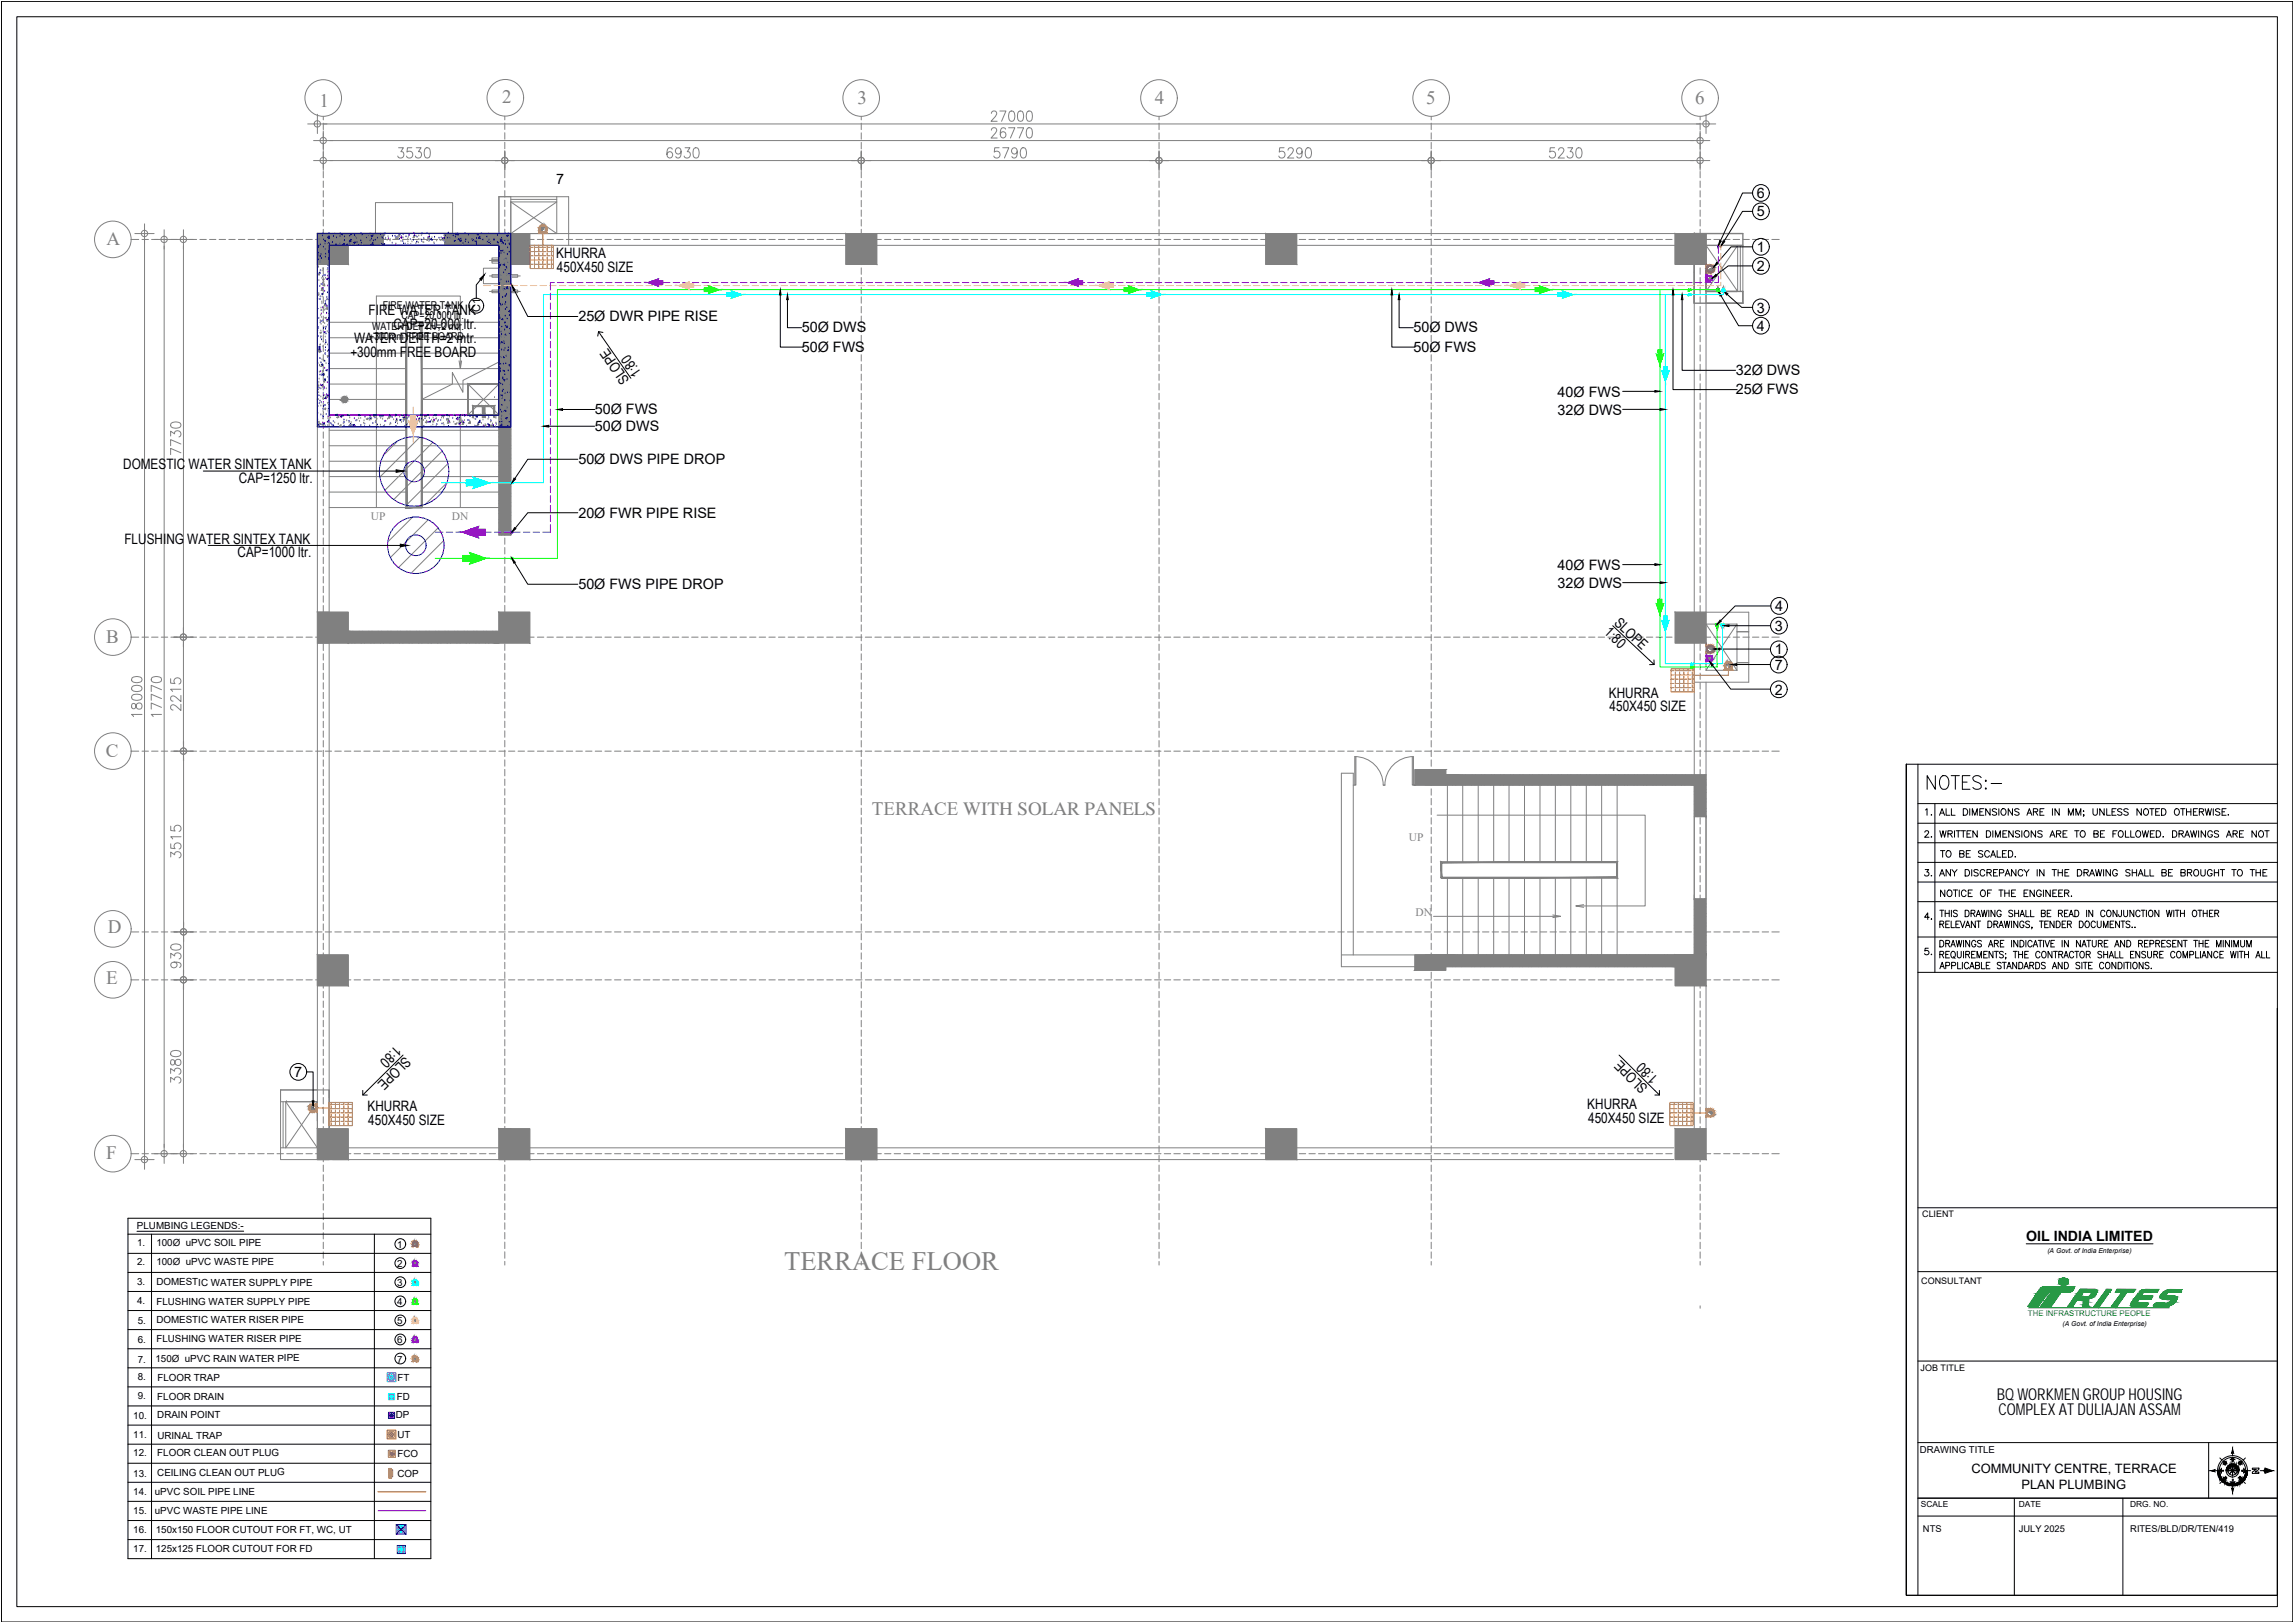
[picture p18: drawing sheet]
<svg xmlns="http://www.w3.org/2000/svg" width="594mm" height="420mm" viewBox="0 0 594 420" stroke-linecap="round" stroke-linejoin="round" font-family="sans-serif">
<defs><g id="words">
<text font-size="6.9" fill="#808080" x="203.1" y="328.7">TERRACE FLOOR</text>
<text font-size="6.2" x="498.4" y="205.1">NOTES:-</text>
<g font-size="5.3" fill="#808080">
<text x="102.4" y="41.9">3530</text>
<text x="172.2" y="41.9">6930</text>
<text x="255.9" y="36.6">26770</text>
<text x="256.7" y="41.9">5790</text>
<text x="330.4" y="41.9">5290</text>
<text x="400.7" y="41.9">5230</text>
<text x="37.6" y="186.4" transform="rotate(-90 37.6 186.4)">18000</text>
<text x="47.8" y="223" transform="rotate(-90 47.8 223)">3515</text>
<text x="47.8" y="251.4" transform="rotate(-90 47.8 251.4)">930</text>
</g>
<g font-size="5" fill="#808080">
<text x="255.9" y="32.2">27000</text>
<text x="47.6" y="118.6" transform="rotate(-90 47.6 118.6)">7730</text>
<text x="47.6" y="184.9" transform="rotate(-90 47.6 184.9)">2215</text>
<text x="42.6" y="186.4" transform="rotate(-90 42.6 186.4)">17770</text>
<text x="47.6" y="281.4" transform="rotate(-90 47.6 281.4)">3380</text>
</g>
<g font-size="4.9" fill="#808080">
<text x="82.8" y="27.8">1</text>
<text x="130" y="26.8">2</text>
<text x="222.1" y="26.8">3</text>
<text x="299.1" y="26.8">4</text>
<text x="369.3" y="26.8">5</text>
<text x="439" y="26.8">6</text>
<text x="27.6" y="63.4">A</text>
<text x="27.5" y="166.4">B</text>
<text x="27.4" y="195.9">C</text>
<text x="225.8" y="211">TERRACE WITH SOLAR PANELS</text>
<text x="28" y="241.6">D</text>
<text x="27.5" y="254.8">E</text>
<text x="27.5" y="300.1">F</text>
</g>
<g font-size="4.2">
<text x="517.1" y="362.4">BQ WORKMEN GROUP HOUSING</text>
<text x="517.5" y="366.4">COMPLEX AT DULIAJAN ASSAM</text>
</g>
<g font-size="4">
<text x="501.1" y="217.6" transform="rotate(-90 501.1 217.6)">2.</text>
<text x="501.6" y="217.6">WRITTEN DIMENSIONS ARE TO BE FOLLOWED. DRAWINGS ARE NOT</text>
<text x="497.9" y="227.8">3.</text>
<text x="501.6" y="227.8">ANY DISCREPANCY IN THE DRAWING SHALL BE BROUGHT TO THE</text>
<text x="501.9" y="222.8">TO BE SCALED.</text>
<text x="501.9" y="233">NOTICE OF THE ENGINEER.</text>
<text x="497.9" y="239">4.</text>
</g>
<g font-size="3.7">
<text x="144" y="47.6">7</text>
<text x="455" y="51.2">6</text>
<text x="455" y="56">5</text>
<text x="455" y="65.3">1</text>
<text x="144" y="66.9">KHURRA</text>
<text x="144.2" y="70.5">450X450 SIZE</text>
<text x="455" y="70.2">2</text>
<text x="95.4" y="81.6">FIRE WATER TANK</text>
<text x="149.8" y="83.2">25Ø DWR PIPE RISE</text>
<text x="455" y="80.9">3</text>
<text x="91.7" y="88.8">WATER DEPTH=2 mtr.</text>
<text x="101.9" y="85.2">CAP=20,000 ltr.</text>
<text x="207.6" y="86">50Ø DWS</text>
<text x="366" y="86">50Ø DWS</text>
<text x="455" y="85.7">4</text>
<text x="90.7" y="92.4">+300mm FREE BOARD</text>
<text x="207.6" y="91">50Ø FWS</text>
<text x="366" y="91">50Ø FWS</text>
<text x="163.1" y="98.3" transform="rotate(-125 163.1 98.3)">SLOPE</text>
<text x="166.2" y="96.5" transform="rotate(-125 166.2 96.5)">1:80</text>
<text x="449.5" y="97.1">32Ø DWS</text>
<text x="154" y="107.2">50Ø FWS</text>
<text x="403.4" y="107.4">32Ø DWS</text>
<text x="403.4" y="102.7">40Ø FWS</text>
<text x="449.5" y="102.1">25Ø FWS</text>
<text x="154" y="111.5">50Ø DWS</text>
<text x="31.9" y="121.4">DOMESTIC WATER SINTEX TANK</text>
<text x="61.9" y="125">CAP=1250 ltr.</text>
<text x="149.8" y="120.2">50Ø DWS PIPE DROP</text>
<text x="149.8" y="134">20Ø FWR PIPE RISE</text>
<text x="32.2" y="140.7">FLUSHING WATER SINTEX TANK</text>
<text x="61.5" y="144.3">CAP=1000 ltr.</text>
<text x="403.4" y="147.5">40Ø FWS</text>
<text x="149.8" y="152.5">50Ø FWS PIPE DROP</text>
<text x="403.4" y="152.2">32Ø DWS</text>
<text x="417.8" y="161.5" transform="rotate(43 417.8 161.5)">SLOPE</text>
<text x="459.7" y="158.3">4</text>
<text x="415.3" y="164" transform="rotate(43 415.3 164)">1:80</text>
<text x="459.7" y="163.3">3</text>
<text x="459.6" y="169.3">1</text>
<text x="459.6" y="173.4">7</text>
<text x="459.7" y="179.9">2</text>
<text x="416.7" y="180.6">KHURRA</text>
<text x="416.8" y="184.2">450X450 SIZE</text>
<text x="498.1" y="211.8">1.</text>
<text x="497.9" y="248">5.</text>
<text x="102.4" y="270.6" transform="rotate(135 102.4 270.6)">1:80</text>
<text x="104.8" y="273.3" transform="rotate(135 104.8 273.3)">SLOPE</text>
<text x="76.2" y="278.8">7</text>
<text x="426.9" y="281.4" transform="rotate(-135 426.9 281.4)">SLOPE</text>
<text x="429.6" y="279" transform="rotate(-135 429.6 279)">1:80</text>
<text x="95.2" y="287.6">KHURRA</text>
<text x="411.1" y="287.1">KHURRA</text>
<text x="95.4" y="291.2">450X450 SIZE</text>
<text x="411.3" y="290.7">450X450 SIZE</text>
<text x="524.7" y="321.2">OIL INDIA LIMITED</text>
</g>
<g font-size="3.3">
<text x="510.5" y="381.4">COMMUNITY CENTRE, TERRACE</text>
<text x="523.5" y="385.4">PLAN PLUMBING</text>
</g>
<text font-size="3.1" x="581.4" y="380.3" transform="rotate(-90 581.4 380.3)">NW</text>
<g font-size="3" fill="#808080">
<text x="96" y="134.5">UP</text>
<text x="117" y="134.5">DN</text>
<text x="364.8" y="217.7">UP</text>
<text x="366.6" y="237.2">DN</text>
</g>
<g font-size="2.8">
<text x="99.1" y="80">FIRE WATER TANK</text>
<text x="103.9" y="82.7">CAP=20,000 ltr.</text>
<text x="124.3" y="80.7" transform="rotate(-90 124.3 80.7)">C1</text>
<text x="95.6" y="88">+300mm FREE BOARD</text>
<text x="96.3" y="85.3">WATER DEPTH=2 mtr.</text>
<text x="575.4" y="383.8">SE</text>
<text x="577.6" y="380.3" transform="rotate(-90 577.6 380.3)">SW</text>
<text x="578.9" y="383.8">NE</text>
</g>
<g font-size="2.5">
<text x="35.5" y="318.2">PLUMBING LEGENDS:-</text>
<text x="35.5" y="322.5">1.</text>
<text x="40.5" y="322.7">100Ø uPVC SOIL PIPE</text>
<text x="102.9" y="323.1">1</text>
<text x="35.5" y="327.5" transform="rotate(-1 35.5 327.5)">2.</text>
<text x="40.5" y="327.6">100Ø uPVC WASTE PIPE</text>
<text x="102.9" y="328">2</text>
<text x="35.5" y="332.8">3.</text>
<text x="40.5" y="332.8">DOMESTIC WATER SUPPLY PIPE</text>
<text x="102.9" y="333">3</text>
<text x="35.5" y="337.5">4.</text>
<text x="40.5" y="337.7">FLUSHING WATER SUPPLY PIPE</text>
<text x="102.9" y="337.9">4</text>
<text x="35.7" y="342.7">5.</text>
<text x="35.7" y="347.6">6.</text>
<text x="40.5" y="342.6">DOMESTIC WATER RISER PIPE</text>
<text x="40.5" y="347.3">FLUSHING WATER RISER PIPE</text>
<text x="102.9" y="342.8">5</text>
<text x="102.9" y="347.8">6</text>
<text x="35.7" y="352.7">7.</text>
<text x="40.3" y="352.5">150Ø uPVC RAIN WATER PIPE</text>
<text x="102.9" y="352.7">7</text>
<text x="35.7" y="357.2">8.</text>
<text x="40.8" y="357.6">FLOOR TRAP</text>
<text x="102.9" y="357.5">FT</text>
<text x="35.7" y="362.2">9.</text>
<text x="40.7" y="362.4">FLOOR DRAIN</text>
<text x="102.8" y="362.4">FD</text>
<text x="34.5" y="367.5">10.</text>
<text x="40.7" y="367.2">DRAIN POINT</text>
<text x="102.5" y="367.2">DP</text>
<text x="34.5" y="372.3">11.</text>
<text x="34.5" y="377">12.</text>
<text x="40.7" y="377">FLOOR CLEAN OUT PLUG</text>
<text x="40.8" y="372.4">URINAL TRAP</text>
<text x="102.9" y="377.3">FCO</text>
<text x="102.9" y="372.3">UT</text>
<text x="497.2" y="376.2">DRAWING TITLE</text>
<text x="34.5" y="382.2">13.</text>
<text x="40.7" y="382">CEILING CLEAN OUT PLUG</text>
<text x="102.9" y="382.2">COP</text>
<text x="34.5" y="386.9">14.</text>
<text x="40.1" y="387">uPVC SOIL PIPE LINE</text>
<text x="34.5" y="391.9">15.</text>
<text x="40.1" y="392">uPVC WASTE PIPE LINE</text>
<text x="34.5" y="396.9">16.</text>
<text x="34.5" y="401.9">17.</text>
<text x="40.4" y="396.9">150x150 FLOOR CUTOUT FOR FT, WC, UT</text>
<text x="40.4" y="401.8">125x125 FLOOR CUTOUT FOR FD</text>
</g>
<g font-size="2.4">
<text x="498" y="396.7">NTS</text>
<text x="522.8" y="396.7">JULY 2025</text>
<text x="551.7" y="396.7">RITES/BLD/DR/TEN/419</text>
</g>
<g font-size="2.3">
<text x="497.8" y="315.1">CLIENT</text>
<text x="497.6" y="332.5">CONSULTANT</text>
<text x="497.4" y="355">JOB TITLE</text>
</g>
<g font-size="2.2">
<text x="579.9" y="381.8">N</text>
<text x="497.5" y="390.2">SCALE</text>
<text x="522.8" y="390.2">DATE</text>
<text x="551.6" y="390.2">DRG. NO.</text>
</g>
<text font-size="2" fill="#009926" x="525.2" y="340.6">THE INFRASTRUCTURE PEOPLE</text>
<g font-size="1.8">
<text x="530.2" y="324.3">(A Govt. of India Enterprise)</text>
<text x="534.2" y="343.3">(A Govt. of India Enterprise)</text>
</g>
</g></defs>
<!-- layer: PARAPET -->
<path d="M438.8 176.6v24M441.8 176.6v24" fill="none" stroke="#808080" stroke-width=".26"/>
<!-- layer: HATCH -->
<g fill="#808080" stroke="#808080" stroke-width=".26">
<path d="M86.2 60.5l13-.1z"/>
<path d="M86.2 60.5h13v3z"/>
<path d="M438.8 203.2l3 8.2v-8.2zM438.8 203.2l3 8.2h-3z"/>
<path d="M438.8 232.7l3 14.5v-14.5zM438.8 232.7l3 14.5h-3z"/>
<path d="M374.4 200.6l67.4 2.7v-2.7zM374.4 200.6l67.4 2.7h-67.4z"/>
<path d="M374.4 247.2l59.4 3.1v-3.1zM374.4 247.2l59.4 3.1h-59.4z"/>
<path d="M90.2 163.4l39 3.1v-3.1zM90.2 163.4l39 3.1h-39z"/>
<path d="M86.2 63.5h13zM86.2 60.5l13 3h-13z"/>
<path d="M129.2 68.4l3.1 70.1v-70.1zM129.2 68.4l3.1 70.1h-3.1z"/>
<path d="M115.2 60.5l14 3v-3zM115.2 60.5l14 3h-14z"/>
</g>
<g fill="none" stroke="#808080" stroke-width=".26">
<path d="M86.2 60.6l2.9 2.9M86.2 63.1l.4 .4M86.2 62.2l1.3 1.3M86.9 60.5l3 3M88.5 60.5l3.1 3M89.3 60.5l3.1 3M91 60.5l3 3M91.8 60.5l3.1 3M93.5 60.5l3 3M94.3 60.5l3.1 3M95.9 60.5l3.1 3M96.8 60.4l2.4 2.5"/>
<path d="M98.4 60.4l.8 .9M99.2 60.4v.1M115.2 62.9l.7 .6M115.2 61.2l2.3 2.3M115.3 60.5l3 3M116.9 60.5l3.1 3M117.8 60.5l3 3M119.4 60.5l3.1 3M120.2 60.5l3.1 3M121.9 60.5l3.1 3M122.7 60.5l3.1 3M124.4 60.5l3 3"/>
<path d="M125.2 60.5l3 3M126.8 60.5l2.4 2.3M127.6 60.5l1.6 1.5M129.2 78.5l3.1 3M129.2 76l3.1 3.1M129.2 73.5l3.1 3.1M129.2 71.1l3.1 3M129.2 68.6l3.1 3M129.2 77.6l3.1 3.1M129.2 75.2l3.1 3M129.2 72.7l3.1 3.1M129.2 70.2l3.1 3.1"/>
<path d="M129.9 68.4l2.4 2.4M131.5 68.4l.8 .8M129.2 98.2l3.1 3.1M129.2 95.8l3.1 3M129.2 93.3l3.1 3.1M129.2 90.8l3.1 3.1M129.2 88.4l3.1 3M129.2 85.9l3.1 3M129.2 83.4l3.1 3.1M129.2 80.9l3.1 3.1M129.2 99.9l3.1 3.1M129.2 97.4l3.1 3.1"/>
<path d="M129.2 94.9l3.1 3.1M129.2 92.5l3.1 3M129.2 90l3.1 3.1M129.2 87.5l3.1 3.1M129.2 85l3.1 3.1M129.2 82.6l3.1 3M129.2 80.1l3.1 3.1M129.2 118l3.1 3.1M129.2 115.5l3.1 3.1M129.2 113.1l3.1 3M129.2 110.6l3.1 3.1M129.2 108.1l3.1 3.1"/>
<path d="M129.2 105.6l3.1 3.1M129.2 103.2l3.1 3M129.2 100.7l3.1 3.1M129.2 119.7l3.1 3M129.2 117.2l3.1 3.1M129.2 114.7l3.1 3.1M129.2 112.3l3.1 3M129.2 109.8l3.1 3.1M129.2 107.3l3.1 3.1M129.2 104.8l3.1 3.1M129.2 102.4l3.1 3M129.2 137.8l.7 .7"/>
<path d="M129.2 137l1.5 1.5M129.2 135.3l3.1 3.1M129.2 132.9l3.1 3M129.2 130.4l3.1 3.1M129.2 127.9l3.1 3.1M129.2 125.4l3.1 3.1M129.2 123l3.1 3M129.2 120.5l3.1 3.1M129.2 134.5l3.1 3.1M129.2 132l3.1 3.1M129.2 129.6l3.1 3M129.2 127.1l3.1 3"/>
<path d="M129.2 124.6l3.1 3.1M129.2 122.2l3.1 3M90.2 165.5l.9 1M90.2 164.7l1.7 1.8M90.5 163.4l3.1 3.1M91.4 163.4l3 3.1M93 163.4l3.1 3.1M93.8 163.4l3.1 3.1M95.5 163.4l3.1 3.1M96.3 163.4l3.1 3.1M98 163.4l3 3.1M98.8 163.4l3 3.1"/>
<path d="M100.4 163.4l3.1 3.1M101.2 163.4l3.1 3.1M102.9 163.4l3.1 3.1M103.7 163.4l3.1 3.1M105.4 163.4l3.1 3.1M106.2 163.4l3.1 3.1M107.9 163.4l3 3.1M108.7 163.4l3 3.1M110.3 163.4l3.1 3.1M111.1 163.4l3.1 3.1M112.8 163.4l3.1 3.1M113.6 163.4l3.1 3.1"/>
<path d="M115.3 163.4l3 3.1M116.1 163.4l3.1 3.1M117.7 163.4l3.1 3.1M118.6 163.4l3 3.1M120.2 163.4l3.1 3.1M121 163.4l3.1 3.1M122.7 163.4l3 3.1M123.5 163.4l3.1 3.1M125.2 163.4l3 3.1M126 163.4l3.1 3.1M127.6 163.4l1.6 1.6M128.5 163.4l.7 .8"/>
<path d="M374.7 200.6l-.3 .2M376.3 200.6l-1.9 1.9M377.2 200.6l-2.7 2.7M378.8 200.6l-2.7 2.7M379.6 200.6l-2.6 2.7M381.3 200.6l-2.7 2.7M382.1 200.6l-2.7 2.7M383.7 200.6l-2.6 2.7M384.6 200.6l-2.7 2.7M386.2 200.6l-2.6 2.7M387 200.6l-2.6 2.7M388.7 200.6l-2.7 2.7"/>
<path d="M389.5 200.6l-2.6 2.7M391.2 200.6l-2.7 2.7M392 200.6l-2.7 2.7M393.6 200.6l-2.6 2.7M394.4 200.6l-2.6 2.7M396.1 200.6l-2.7 2.7M396.9 200.6l-2.6 2.7M398.6 200.6l-2.7 2.7M399.4 200.6l-2.7 2.7M401.1 200.6l-2.7 2.7M401.9 200.6l-2.7 2.7M403.5 200.6l-2.7 2.7"/>
<path d="M404.3 200.6l-2.6 2.7M406 200.6l-2.7 2.7M406.8 200.6l-2.6 2.7M408.5 200.6l-2.7 2.7M409.3 200.6l-2.7 2.7M411 200.6l-2.7 2.7M411.8 200.6l-2.7 2.7M413.4 200.6l-2.7 2.7M414.2 200.6l-2.6 2.7M415.9 200.6l-2.7 2.7M416.7 200.6l-2.7 2.7M418.4 200.6l-2.7 2.7"/>
<path d="M419.2 200.6l-2.7 2.7M420.8 200.6l-2.6 2.7M421.7 200.6l-2.7 2.7M423.3 200.6l-2.7 2.7M424.1 200.6l-2.7 2.7M425.8 200.6l-2.7 2.7M426.6 200.6l-2.7 2.7M428.2 200.6l-2.6 2.7M429.1 200.6l-2.7 2.7M430.7 200.6l-2.6 2.7M431.6 200.6l-2.7 2.7M433.2 200.6l-2.7 2.7"/>
<path d="M434 200.6l-2.7 2.7M435.7 200.6l-2.7 2.7M436.5 200.6l-2.7 2.7M438.1 200.6l-2.6 2.7M439 200.6l-2.7 2.7M440.6 200.6l-2.6 2.7M441.3 203.2l-2.5 2.5M441.4 200.6l-2.6 2.7M441.8 202.7l-.6 .6M441.8 210.1l-1.3 1.3M441.8 201.8l-3 3.1M441.8 204.3l-3 3.1"/>
<path d="M441.8 206.8l-3 3M441.8 205.1l-3 3.1M441.8 207.6l-3 3.1M441.8 209.3l-2.1 2.1M439 232.7l-.2 .2M440.6 232.7l-1.8 1.9M441.5 232.7l-2.7 2.7M441.8 234l-3 3M441.8 236.4l-3 3.1M441.8 238.9l-3 3.1M441.8 234.8l-3 3.1M441.8 237.3l-3 3"/>
<path d="M441.8 239.7l-3 3.1M375 247.2l-.6 .6M376.7 247.2l-2.3 2.3M377.5 247.2l-3.1 3.1M379.2 247.2l-3.1 3.1M380 247.2l-3.1 3.1M381.6 247.2l-3 3.1M382.5 247.2l-3.1 3.1M384.1 247.2l-3.1 3.1M384.9 247.2l-3 3.1M386.6 247.2l-3.1 3.1M387.4 247.2l-3.1 3.1"/>
<path d="M389 247.2l-3 3.1M389.9 247.2l-3.1 3.1M391.5 247.2l-3 3.1M392.4 247.2l-3.1 3.1M394 247.2l-3.1 3.1M394.8 247.2l-3 3.1M396.4 247.2l-3 3.1M397.3 247.2l-3.1 3.1M398.9 247.2l-3 3.1M399.8 247.2l-3.1 3.1M401.4 247.2l-3.1 3.1M402.2 247.2l-3 3.1"/>
<path d="M403.9 247.2l-3.1 3.1M404.7 247.2l-3 3.1M406.3 247.2l-3 3.1M407.2 247.2l-3.1 3.1M408.8 247.2l-3.1 3.1M409.6 247.2l-3 3.1M411.3 247.2l-3.1 3.1M412.1 247.2l-3 3.1M413.8 247.2l-3.1 3.1M414.6 247.2l-3.1 3.1M416.2 247.2l-3 3.1M417.1 247.2l-3.1 3.1"/>
<path d="M418.7 247.2l-3.1 3.1M419.5 247.2l-3 3.1M421.2 247.2l-3.1 3.1M422 247.2l-3.1 3.1M423.7 247.2l-3.1 3.1M424.5 247.2l-3.1 3.1M426.1 247.2l-3 3.1M427 247.2l-3.1 3.1M428.6 247.2l-3.1 3.1M429.4 247.2l-3 3.1M431.1 247.2l-3.1 3.1M431.9 247.2l-3.1 3.1"/>
<path d="M433.6 247.2l-3.1 3.1M433.8 249.4l-.8 .9M433.8 247.8l-2.5 2.5M433.8 250.2v.1M441.8 247.2h.1M441.8 241.4l-3 3.1M441.8 243.9l-3 3M441.8 242.2l-3 3.1M441.8 244.7l-2.5 2.5M441.8 246.3l-.8 .9"/>
</g>
<!-- layer: WALL -->
<g fill="none" stroke="#808080" stroke-width=".26">
<path d="M129.2 50.9h3.1v9.6M129.2 50.9v12.6h2M129.2 50.9v9.6M132.3 52.5v8M132.3 52.5h.1M147.3 50.9h-3.1v9.6h-11.9M85.2 63.5v95M86.2 63.5h13M129.2 63.5h4M132.3 60.5h5M441.8 158.5h11.1v5M90.2 166.5h39"/>
<path d="M90.2 163.4h39M441.8 161.6h8v1.9M449.8 171.6v1.9h-8M452.9 171.6v5h-14.1M72.7 282.2h9.5M72.7 282.2h12.5v2M72.7 282.2v3h9.5M74.2 285.2h8M74.2 285.2h.1M82.2 285.2v12h-9.5v3h12.5M85.2 282.2v15"/>
</g>
<!-- layer: STEPS -->
<path d="M441.8 161.6l8 11.9M449.8 161.6l-8 11.9" fill="none" stroke="#808080" stroke-width=".26"/>
<!-- layer: STAIR -->
<path d="M132.3 51.6h11.9M132.3 52.3h11.9M132.3 50.9h11.9M132.3 60.5h5M441.8 70.5v4.9M450 63.5v11.9M450.7 63.5v11.9M72.7 285.2v12M73.3 285.2v12M74 285.2v12M82.2 285.2v5" fill="none" stroke="#808080" stroke-width=".26"/>
<!-- layer: Arch. Brick Wall -->
<path d="M438.8 60.5h.1M85.2 300.2h.1" fill="none" stroke="#808080" stroke-width=".26"/>
<!-- layer: 0 -->
<path d="M74 285.2l8.2 12M82.2 285.2l-8.2 12" fill="none" stroke="#808080" stroke-width=".26"/>
<!-- layer: Arch. Window -->
<path d="M132.3 52.3l11.9 8.2M144.2 52.3l-11.9 8.2" fill="none" stroke="#808080" stroke-width=".26"/>
<!-- layer: WALL -->
<path d="M438.8 76.5v2h12.6M438.8 63.5v15M438.8 60.5h12.6M441.8 75.4h8M441.8 78.5h9.6M441.8 75.4h9.6v3.1M451.4 63.5h-9.6v11.9" fill="none" stroke="#808080" stroke-width=".36"/>
<circle cx="449.8" cy="75.4" r=".18" fill="#808080"/>
<path d="M451.4 60.5v3M451.4 75.4v3.1" fill="none" stroke="#808080" stroke-width=".36"/>
<!-- layer: RCC SLAB -->
<path d="M97.5 76.6v54.8M133.2 60.5v3M441.8 63.5l8.2 11.9M450 63.5l-8.2 11.9M129.2 93.7l-9.3 4.8v3.1l-2.7-5.2v3l-8 4" fill="none" stroke="#808080" stroke-width=".26"/>
<!-- layer: STAIR -->
<path d="M451.4 63.5v11.9M449.8 163.5h3.1v8.1h-3.1z" fill="none" stroke="#808080" stroke-width=".26"/>
<!-- layer: PARAPET -->
<path d="M147.3 63.5h180.5M147.3 60.5h286.5M335.8 63.5h98M438.8 78.5v80M441.8 78.5v80M82.2 166.5v133.7M85.2 166.5v125.7M438.8 255.2v37M441.8 255.2v37M86.2 297.2h347.2M86.2 300.2h347.2" fill="none" stroke="#808080" stroke-width=".26"/>
<!-- layer: WALL -->
<g fill="none" stroke="#808080" stroke-width=".26">
<path d="M147.3 50.9v12.6h-14.1M82.2 61.7v96.8h3M86.2 60.5h13M115.2 63.5h14M115.2 60.5h32.1M129.2 61.7v76.8h3.1v-75M438.8 68.4v10.1M441.8 68.4v10.1M85.2 83.4h20v48M85.2 87.4h20M85.2 91.4h20M85.2 95.4h20"/>
<path d="M85.2 99.4h20M109.2 83.4h20M109.2 87.4h20M109.2 91.4h20M109.2 95.4h20M109.2 99.4h20M85.2 103.4h20M85.2 107.4h20M85.2 111.4h20M85.2 115.4h20M85.2 119.4h20M109.2 103.4h20"/>
<path d="M109.2 107.4h20M109.2 111.4h20M109.2 115.4h20M109.2 119.4h20M85.2 131.4h44M85.2 123.4h20M85.2 127.4h20M109.2 123.4h20M109.2 127.4h20M82.2 166.5h3M438.8 166.5v10.1M441.8 166.5v7"/>
<path d="M347.4 200.2v50.1h86.4M350.5 200.2v47M369.1 203.3h69.7v43.9h-91.4M369.1 200.6v2.6M374.4 200.6h67.4v46.6M374.8 203.3v19.9M378.8 203.3v19.9M382.8 203.3v19.9M386.8 203.3v19.9M390.8 203.3v19.9M394.8 203.3v19.9M398.8 203.3v19.9"/>
<path d="M402.8 203.3v19.9M406.8 203.3v19.9M410.8 203.3v19.9M414.8 203.3v19.9M418.8 203.3v43.9M374.8 227.2v20M378.8 227.2v20M382.8 227.2v20M386.8 227.2v20M390.8 227.2v20M394.8 227.2v20M398.8 227.2v20"/>
<path d="M402.8 227.2v20M406.8 227.2v20M410.8 227.2v20M414.8 227.2v20M369.1 247.2v3.1M132.3 292.2h-3.1h3.1"/>
</g>
<!-- layer: A-FURNITURE -->
<path d="M82.2 300.2h3" fill="none" stroke="#808080" stroke-width=".26"/>
<!-- layer: DIM -->
<g fill="#808080" stroke="#808080" stroke-width=".26">
<path d="M373.1 223.1v4.1h.3zM373.1 223.1l.3 .2v3.9zM373.1 223.1l.3 .2 45.5-.2zM373.4 223.3l45.5-.2-.3 .2zM418.9 223.1l-.3 .2 .3 4.1zM418.6 223.3l.3 4.1-.3-.3zM373.2 227.4h45.7l-.3-.3zM373.2 227.1h45.4l-45.4 .3z"/>
<path d="M105.1 131.5h4.1v-.3zM105.1 131.5l.3-.3h3.8zM105.1 83.3v48.2l.3-.3zM105.1 83.3l.3 .3v47.6zM105.1 83.3l.3 .3 3.9-.3zM105.4 83.6l3.9-.3-.2 .3zM109.1 83.6l.2 47.8v-48.1zM109.1 83.6l.2 47.8h-.2z"/>
</g>
<!-- layer: Arch. Column -->
<g fill="#808080" stroke="#808080" stroke-width=".26">
<path d="M366.4 199.2v4.1l8-4.1zM366.4 203.3l8-4.1v4.1z"/>
<path d="M366.4 247.2v4l8-4zM366.4 251.2l8-4v4z"/>
</g>
<g fill="none" stroke="#808080" stroke-width=".26">
<path d="M97.2 52.5h20v7.9h-20zM82.2 60.5h8v7.9h-8zM129.2 60.5h8v7.9h-8zM219.1 60.5h7.9v7.9h-7.9zM327.8 60.5h8v7.9h-8zM433.8 60.5h8v7.9h-8zM82.2 158.5h8v8h-8zM129.2 158.5h8v8h-8zM433.8 158.5h8v8h-8zM366.4 199.2h8v4.1h-8zM82.2 247.2h8v8h-8zM366.4 247.2h8v4h-8z"/>
<path d="M433.8 247.2h8v8h-8zM82.2 292.2h8v8h-8zM129.2 292.2h8v8h-8zM219.1 292.2h7.9v8h-7.9zM327.8 292.2h8v8h-8zM433.8 292.2h8v8h-8z"/>
</g>
<!-- layer: 0 -->
<path d="M97.5 76.6h21.7v18.8M433.8 60.5h8v7.9h-8zM118.9 93.4l.3 2 .3-2M118.9 109.4l.3-2 .3 2M119.2 107.4v24M372.2 211h53.9v23.5h-18M371.2 237.2h32.9M402.1 236.9l2 .3-2 .4M410.1 234.2l-2 .3 2 .4M219.1 292.2h7.9v8h-7.9z" fill="none" stroke="#808080" stroke-width=".26"/>
<!-- layer: window -->
<path d="M99.2 60.4h16v3.1h-16zM438.8 211.4h3v21.3h-3z" fill="none" stroke="#808080" stroke-width=".26"/>
<!-- layer: DIM -->
<g fill="none" stroke="#808080" stroke-width=".26">
<path d="M83.7 30.1v.9M83.7 31.9v1.7M83.7 34.4v1.6M83.7 36.9v1.6M83.7 39.4v1.6M130.7 30.1v.9M130.7 31.8v1.7M130.7 34.4v1.6M130.7 36.8v1.7M130.7 39.4v1.6M223 30.1v.9M223 31.9v1.7"/>
<path d="M223 34.4v1.6M223 36.9v1.6M223 39.4v1.6M300.2 30.1v.9M300.2 31.9v1.7M300.2 34.4v1.6M300.2 36.9v1.6M300.2 39.4v1.6M370.6 30.1v.9M370.6 31.9v1.7M370.6 34.4v1.6M370.6 36.9v1.6"/>
<path d="M370.6 39.4v1.6M440.3 30.1v.9M440.3 31.9v1.7M440.3 34.4v1.6M440.3 36.9v1.6M440.3 39.4v1.6M83.7 41.9v1.6M83.7 44.4v1.6M83.7 46.9v1.6M83.7 49.4v1.6M83.7 51.9v1.6M83.7 54.4v1.6"/>
<path d="M83.7 56.8v1.7M83.7 59.4v1.6M130.7 41.8v1.7M130.7 44.3v1.7M130.7 46.8v1.7M130.7 49.3v1.7M130.7 51.8v1.7M130.7 54.3v1.7M130.7 56.8v1.7M130.7 59.3v1.7M223 41.9v1.6M223 44.4v1.6"/>
<path d="M223 46.9v1.6M223 49.4v1.6M223 51.9v1.6M223 54.4v1.6M223 56.8v1.7M223 59.4v1.6M300.2 41.9v1.6M300.2 44.4v1.6M300.2 46.9v1.6M300.2 49.4v1.6M300.2 51.9v1.6M300.2 54.4v1.6"/>
<path d="M300.2 56.8v1.7M300.2 59.4v1.6M370.6 41.9v1.6M370.6 44.4v1.6M370.6 46.9v1.6M370.6 49.4v1.6M370.6 51.9v1.6M370.6 54.4v1.6M370.6 56.8v1.7M370.6 59.4v1.6M440.3 41.9v1.6M440.3 44.4v1.6"/>
<path d="M440.3 46.9v1.6M440.3 49.4v1.6M440.3 51.9v1.6M440.3 54.4v1.6M440.3 56.8v1.7M440.3 59.4v1.6M34 62h1.9M36.8 62h1.6M39.3 62h1.6M41.8 62h1.6M44.2 62h1.7M46.8 62h1.6"/>
<path d="M49.2 62h1.7M51.8 62h1.6M54.3 62h1.6M56.7 62h1.7M59.3 62h1.6M61.7 62h1.7M64.3 62h1.6M66.7 62h1.7M69.2 62h1.7M71.7 62h1.7M74.2 62h1.7M76.7 62h1.7"/>
<path d="M79.2 62h1.7M81.7 62h1.7M83.7 61.8v1.7M83.7 64.4v1.6M83.7 66.8v1.7M83.7 69.3v1.7M83.7 71.8v1.7M83.7 74.3v1.7M83.7 76.8v1.7M83.7 79.3v1.7M84.2 62h1.7M86.7 62h1.7"/>
<path d="M89.2 62h1.7M91.7 62h1.7M94.2 62h1.7M96.7 62h1.7M99.2 62h1.7M101.7 62h1.7M104.2 62h1.7M106.7 62h1.7M109.2 62h1.7M111.7 62h1.7M114.2 62h1.7M116.7 62h1.6"/>
<path d="M119.2 62h1.7M121.7 62h1.6M124.2 62h1.7M126.7 62h1.6M129.2 62h1.6M130.7 61.8v1.7M130.7 64.3v1.7M130.7 66.8v1.7M130.7 69.3v1.7M130.7 71.8v1.7M130.7 74.3v1.7M130.7 76.8v1.7"/>
<path d="M130.7 79.3v1.7M131.7 62h1.6M134.2 62h1.6M136.7 62h1.6M139.2 62h1.6M141.7 62h1.6M144.2 62h1.6M146.7 62h1.6M149.1 62h1.7M151.7 62h1.6M154.1 62h1.7M156.7 62h1.6"/>
<path d="M159.1 62h1.7M161.6 62h1.7M164.1 62h1.7M166.6 62h1.7M169.1 62h1.7M171.6 62h1.7M174.1 62h1.7M176.6 62h1.7M179.1 62h1.7M181.6 62h1.7M184.1 62h1.7M186.6 62h1.7"/>
<path d="M189.1 62h1.7M191.6 62h1.7M194.1 62h1.7M196.6 62h1.7M199.1 62h1.7M201.6 62h1.7M204.1 62h1.7M206.6 62h1.7M209.1 62h1.7M211.6 62h1.7M214.1 62h1.6M216.6 62h1.7"/>
<path d="M219.1 62h1.6M221.6 62h1.7M223 61.8v1.7M223 64.4v1.6M223 66.8v1.7M223 69.3v1.7M223 71.8v1.7M223 74.3v1.7M223 76.8v1.7M223 79.3v1.7M224.1 62h1.6M226.6 62h1.6"/>
<path d="M229.1 62h1.6M231.6 62h1.6M234.1 62h1.6M236.6 62h1.6M239.1 62h1.6M241.6 62h1.6M244.1 62h1.6M246.5 62h1.7M249.1 62h1.6M251.5 62h1.7M254 62h1.7M256.6 62h1.6"/>
<path d="M259 62h1.7M261.6 62h1.6M264 62h1.7M266.5 62h1.7M269 62h1.7M271.5 62h1.7M274 62h1.7M276.5 62h1.7M279 62h1.7M281.5 62h1.7M284 62h1.7M286.5 62h1.7"/>
<path d="M289 62h1.7M291.5 62h1.7M294 62h1.7M296.5 62h1.7M299 62h1.7M300.2 61.8v1.7M300.2 64.4v1.6M300.2 66.8v1.7M300.2 69.3v1.7M300.2 71.8v1.7M300.2 74.3v1.7M300.2 76.8v1.7"/>
<path d="M300.2 79.3v1.7M301.5 62h1.7M304 62h1.7M306.5 62h1.7M309 62h1.7M311.5 62h1.7M314 62h1.7M316.5 62h1.7M319 62h1.6M321.5 62h1.7M324 62h1.6M326.5 62h1.7"/>
<path d="M329 62h1.6M331.5 62h1.6M334 62h1.6M336.5 62h1.6M339 62h1.6M341.5 62h1.6M344 62h1.6M346.5 62h1.6M349 62h1.6M351.4 62h1.7M354 62h1.6M356.4 62h1.7"/>
<path d="M359 62h1.6M361.4 62h1.7M363.9 62h1.7M366.4 62h1.7M368.9 62h1.7M370.6 61.8v1.7M370.6 64.4v1.6M370.6 66.8v1.7M370.6 69.3v1.7M370.6 71.8v1.7M370.6 74.3v1.7M370.6 76.8v1.7"/>
<path d="M370.6 79.3v1.7M371.4 62h1.7M373.9 62h1.7M376.4 62h1.7M378.9 62h1.7M381.4 62h1.7M383.9 62h1.7M386.4 62h1.7M388.9 62h1.7M391.4 62h1.7M393.9 62h1.7M396.4 62h1.7"/>
<path d="M398.9 62h1.7M401.4 62h1.7M403.9 62h1.7M406.4 62h1.7M408.9 62h1.7M411.4 62h1.6M413.9 62h1.7M416.4 62h1.6M418.9 62h1.7M421.4 62h1.6M423.9 62h1.6M426.4 62h1.6"/>
<path d="M428.9 62h1.6M431.4 62h1.6M433.9 62h1.6M436.4 62h1.6M438.9 62h1.6M440.3 61.8v1.7M440.3 64.4v1.6M440.3 66.8v1.7M440.3 69.3v1.7M440.3 71.8v1.7M440.3 74.3v1.7M440.3 76.8v1.7"/>
<path d="M440.3 79.3v1.7M441.4 62h1.6M443.8 62h1.7M446.4 62h1.6M448.8 62h1.7M451.4 62h1.6M453.8 62h1.7M456.3 62h1.7M458.9 62h1.9M83.7 81.8v1.7M83.7 84.3v1.7M83.7 86.8v1.7"/>
<path d="M83.7 89.3v1.7M83.7 91.8v1.7M83.7 94.3v1.7M83.7 96.8v1.7M83.7 99.3v1.7M130.7 81.8v1.7M130.7 84.3v1.7M130.7 86.8v1.7M130.7 89.3v1.7M130.7 91.8v1.6M130.7 94.3v1.7M130.7 96.8v1.6"/>
<path d="M130.7 99.3v1.7M223 81.8v1.7M223 84.3v1.7M223 86.8v1.7M223 89.3v1.7M223 91.8v1.7M223 94.3v1.7M223 96.8v1.7M223 99.3v1.7M300.2 81.8v1.7M300.2 84.3v1.7M300.2 86.8v1.7"/>
<path d="M300.2 89.3v1.7M300.2 91.8v1.7M300.2 94.3v1.7M300.2 96.8v1.7M300.2 99.3v1.7M370.6 81.8v1.7M370.6 84.3v1.7M370.6 86.8v1.7M370.6 89.3v1.7M370.6 91.8v1.7M370.6 94.3v1.7M370.6 96.8v1.7"/>
<path d="M370.6 99.3v1.7M440.3 81.8v1.7M440.3 84.3v1.7M440.3 86.8v1.7M440.3 89.3v1.7M440.3 91.8v1.7M440.3 94.3v1.7M440.3 96.8v1.7M440.3 99.3v1.7M83.7 101.8v1.7M83.7 104.3v1.7M83.7 106.8v1.7"/>
<path d="M83.7 109.3v1.7M83.7 111.8v1.7M83.7 114.3v1.7M83.7 116.8v1.6M83.7 119.3v1.7M128.1 102.9h.1M130.7 101.8v1.7M130.7 104.3v1.6M130.7 106.8v1.7M130.7 109.3v1.6M130.7 111.8v1.7M130.7 114.3v1.6"/>
<path d="M130.7 116.8v1.6M130.7 119.3v1.6M223 101.8v1.7M223 104.3v1.7M223 106.8v1.7M223 109.3v1.7M223 111.8v1.7M223 114.3v1.7M223 116.8v1.6M223 119.3v1.7M300.2 101.8v1.7M300.2 104.3v1.7"/>
<path d="M300.2 106.8v1.7M300.2 109.3v1.7M300.2 111.8v1.7M300.2 114.3v1.7M300.2 116.8v1.6M300.2 119.3v1.7M370.6 101.8v1.7M370.6 104.3v1.7M370.6 106.8v1.7M370.6 109.3v1.7M370.6 111.8v1.7M370.6 114.3v1.7"/>
<path d="M370.6 116.8v1.6M370.6 119.3v1.7M440.3 101.8v1.7M440.3 104.3v1.7M440.3 106.8v1.7M440.3 109.3v1.7M440.3 111.8v1.7M440.3 114.3v1.7M440.3 116.8v1.6M440.3 119.3v1.7M83.7 121.8v1.6M83.7 124.3v1.7"/>
<path d="M83.7 126.8v1.6M83.7 129.3v1.6M83.7 131.8v1.6M83.7 134.3v1.6M83.7 136.8v1.7M83.7 139.3v1.6M130.7 121.8v1.6M130.7 124.3v1.6M130.7 126.8v1.6M130.7 129.3v1.6M130.7 131.8v1.6M130.7 134.3v1.6"/>
<path d="M130.7 136.7v1.7M130.7 139.3v1.6M223 121.8v1.6M223 124.3v1.7M223 126.8v1.6M223 129.3v1.6M223 131.8v1.6M223 134.3v1.6M223 136.8v1.7M223 139.3v1.6M300.2 121.8v1.6M300.2 124.3v1.7"/>
<path d="M300.2 126.8v1.6M300.2 129.3v1.6M300.2 131.8v1.7M300.2 134.3v1.6M300.2 136.8v1.7M300.2 139.3v1.6M370.6 121.8v1.6M370.6 124.3v1.7M370.6 126.8v1.6M370.6 129.3v1.6M370.6 131.8v1.6M370.6 134.3v1.6"/>
<path d="M370.6 136.8v1.7M370.6 139.3v1.6M440.3 121.8v1.6M440.3 124.3v1.7M440.3 126.8v1.6M440.3 129.3v1.6M440.3 131.8v1.6M440.3 134.3v1.6M440.3 136.8v1.7M440.3 139.3v1.6M83.7 141.8v1.6M83.7 144.3v1.6"/>
<path d="M83.7 146.8v1.6M83.7 149.2v1.7M83.7 151.8v1.6M83.7 154.2v1.7M83.7 156.8v1.6M83.7 159.2v1.7M130.7 141.7v1.7M130.7 144.3v1.6M130.7 146.7v1.7M130.7 149.2v1.7M130.7 151.7v1.7M130.7 154.2v1.7"/>
<path d="M130.7 156.7v1.7M130.7 159.2v1.7M223 141.8v1.6M223 144.3v1.6M223 146.8v1.6M223 149.2v1.7M223 151.8v1.6M223 154.2v1.7M223 156.8v1.6M223 159.2v1.7M300.2 141.8v1.6M300.2 144.3v1.6"/>
<path d="M300.2 146.8v1.6M300.2 149.2v1.7M300.2 151.8v1.6M300.2 154.3v1.6M300.2 156.8v1.6M300.2 159.3v1.6M370.6 141.8v1.6M370.6 144.3v1.6M370.6 146.8v1.6M370.6 149.2v1.7M370.6 151.8v1.6M370.6 154.2v1.7"/>
<path d="M370.6 156.8v1.6M370.6 159.2v1.7M440.3 141.8v1.6M440.3 144.3v1.6M440.3 146.8v1.6M440.3 149.2v1.7M440.3 151.8v1.6M440.3 154.2v1.7M440.3 156.8v1.6M440.3 159.2v1.7M34 164.9h1.9M36.8 164.9h1.6"/>
<path d="M39.3 164.9h1.6M41.8 164.9h1.6M44.2 164.9h1.7M46.8 164.9h1.6M49.2 164.9h1.7M51.8 164.9h1.6M54.3 164.9h1.6M56.7 164.9h1.7M59.3 164.9h1.6M61.7 164.9h1.7M64.3 164.9h1.6M66.7 164.9h1.7"/>
<path d="M69.2 164.9h1.7M71.7 164.9h1.7M74.2 164.9h1.7M76.7 164.9h1.7M79.2 164.9h1.7M81.7 164.9h1.7M83.7 161.7v1.7M83.7 164.3v1.6M83.7 166.7v1.7M83.7 169.3v1.6M83.7 171.7v1.7M83.7 174.2v1.7"/>
<path d="M83.7 176.7v1.7M83.7 179.2v1.7M84.2 164.9h1.7M86.7 164.9h1.7M89.2 164.9h1.7M91.7 164.9h1.7M94.2 164.9h1.7M96.7 164.9h1.7M99.2 164.9h1.7M101.7 164.9h1.7M104.2 164.9h1.7M106.7 164.9h1.7"/>
<path d="M109.2 164.9h1.7M111.7 164.9h1.7M114.2 164.9h1.7M116.7 164.9h1.6M119.2 164.9h1.7M121.7 164.9h1.6M124.2 164.9h1.7M126.7 164.9h1.6M129.2 164.9h1.6M130.7 161.7v1.7M130.7 164.2v1.7M130.7 166.7v1.7"/>
<path d="M130.7 169.2v1.7M130.7 171.7v1.7M130.7 174.2v1.7M130.7 176.7v1.7M130.7 179.2v1.7M131.7 164.9h1.6M134.2 164.9h1.6M136.7 164.9h1.6M139.2 164.9h1.6M141.7 164.9h1.6M144.2 164.9h1.6M146.7 164.9h1.6"/>
<path d="M149.1 164.9h1.7M151.7 164.9h1.6M154.1 164.9h1.7M156.7 164.9h1.6M159.1 164.9h1.7M161.6 164.9h1.7M164.1 164.9h1.7M166.6 164.9h1.7M169.1 164.9h1.7M171.6 164.9h1.7M174.1 164.9h1.7M176.6 164.9h1.7"/>
<path d="M179.1 164.9h1.7M181.6 164.9h1.7M184.1 164.9h1.7M186.6 164.9h1.7M189.1 164.9h1.7M191.6 164.9h1.7M194.1 164.9h1.7M196.6 164.9h1.7M199.1 164.9h1.7M201.6 164.9h1.7M204.1 164.9h1.7M206.6 164.9h1.7"/>
<path d="M209.1 164.9h1.7M211.6 164.9h1.7M214.1 164.9h1.6M216.6 164.9h1.7M219.1 164.9h1.6M221.6 164.9h1.7M223 161.7v1.7M223 164.3v1.6M223 166.7v1.7M223 169.3v1.6M223 171.7v1.7M223 174.2v1.7"/>
<path d="M223 176.7v1.7M223 179.2v1.7M224.1 164.9h1.6M226.6 164.9h1.6M229.1 164.9h1.6M231.6 164.9h1.6M234.1 164.9h1.6M236.6 164.9h1.6M239.1 164.9h1.6M241.6 164.9h1.6M244.1 164.9h1.6M246.5 164.9h1.7"/>
<path d="M249.1 164.9h1.6M251.5 164.9h1.7M254 164.9h1.7M256.6 164.9h1.6M259 164.9h1.7M261.6 164.9h1.6M264 164.9h1.7M266.5 164.9h1.7M269 164.9h1.7M271.5 164.9h1.7M274 164.9h1.7M276.5 164.9h1.7"/>
<path d="M279 164.9h1.7M281.5 164.9h1.7M284 164.9h1.7M286.5 164.9h1.7M289 164.9h1.7M291.5 164.9h1.7M294 164.9h1.7M296.5 164.9h1.7M299 164.9h1.7M300.2 161.7v1.7M300.2 164.3v1.6M300.2 166.7v1.7"/>
<path d="M300.2 169.3v1.6M300.2 171.7v1.7M300.2 174.2v1.7M300.2 176.7v1.7M300.2 179.2v1.7M301.5 164.9h1.7M304 164.9h1.7M306.5 164.9h1.7M309 164.9h1.7M311.5 164.9h1.7M314 164.9h1.7M316.5 164.9h1.7"/>
<path d="M319 164.9h1.6M321.5 164.9h1.7M324 164.9h1.6M326.5 164.9h1.7M329 164.9h1.6M331.5 164.9h1.6M334 164.9h1.6M336.5 164.9h1.6M339 164.9h1.6M341.5 164.9h1.6M344 164.9h1.6M346.5 164.9h1.6"/>
<path d="M349 164.9h1.6M351.4 164.9h1.7M354 164.9h1.6M356.4 164.9h1.7M359 164.9h1.6M361.4 164.9h1.7M363.9 164.9h1.7M366.4 164.9h1.7M368.9 164.9h1.7M370.6 161.7v1.7M370.6 164.3v1.6M370.6 166.7v1.7"/>
<path d="M370.6 169.3v1.6M370.6 171.7v1.7M370.6 174.2v1.7M370.6 176.7v1.7M370.6 179.2v1.7M371.4 164.9h1.7M373.9 164.9h1.7M376.4 164.9h1.7M378.9 164.9h1.7M381.4 164.9h1.7M383.9 164.9h1.7M386.4 164.9h1.7"/>
<path d="M388.9 164.9h1.7M391.4 164.9h1.7M393.9 164.9h1.7M396.4 164.9h1.7M398.9 164.9h1.7M401.4 164.9h1.7M403.9 164.9h1.7M406.4 164.9h1.7M408.9 164.9h1.7M411.4 164.9h1.6M413.9 164.9h1.7M416.4 164.9h1.6"/>
<path d="M418.9 164.9h1.7M421.4 164.9h1.6M423.9 164.9h1.6M426.4 164.9h1.6M428.9 164.9h1.6M431.4 164.9h1.6M433.9 164.9h1.6M436.4 164.9h1.6M438.9 164.9h1.6M440.3 161.7v1.7M440.3 164.3v1.6M440.3 166.7v1.7"/>
<path d="M440.3 169.3v1.6M440.3 171.7v1.7M440.3 174.2v1.7M440.3 176.7v1.7M440.3 179.2v1.7M441.4 164.9h1.6M443.8 164.9h1.7M446.4 164.9h1.6M448.8 164.9h1.7M451.4 164.9h1.6M453.8 164.9h1.7M456.3 164.9h1.7"/>
<path d="M458.9 164.9h1.9M34 194.5h1.9M36.8 194.5h1.6M39.3 194.5h1.6M41.8 194.5h1.6M44.2 194.5h1.7M46.8 194.5h1.6M49.2 194.5h1.7M51.8 194.5h1.6M54.3 194.5h1.6M56.7 194.5h1.7M59.3 194.5h1.6"/>
<path d="M61.7 194.5h1.7M64.3 194.5h1.6M66.7 194.5h1.7M69.2 194.5h1.7M71.7 194.5h1.7M74.2 194.5h1.7M76.7 194.5h1.7M79.2 194.5h1.7M81.7 194.5h1.7M83.7 181.7v1.7M83.7 184.2v1.7M83.7 186.7v1.7"/>
<path d="M83.7 189.2v1.7M83.7 191.7v1.7M83.7 194.2v1.7M83.7 196.7v1.7M83.7 199.2v1.7M84.2 194.5h1.7M86.7 194.5h1.7M89.2 194.5h1.7M91.7 194.5h1.7M94.2 194.5h1.7M96.7 194.5h1.7M99.2 194.5h1.7"/>
<path d="M101.7 194.5h1.7M104.2 194.5h1.7M106.7 194.5h1.7M109.2 194.5h1.7M111.7 194.5h1.7M114.2 194.5h1.7M116.7 194.5h1.6M119.2 194.5h1.7M121.7 194.5h1.6M124.2 194.5h1.7M126.7 194.5h1.6M129.2 194.5h1.6"/>
<path d="M130.7 181.7v1.7M130.7 184.2v1.7M130.7 186.7v1.7M130.7 189.2v1.7M130.7 191.7v1.7M130.7 194.2v1.7M130.7 196.7v1.7M130.7 199.2v1.7M131.7 194.5h1.6M134.2 194.5h1.6M136.7 194.5h1.6M139.2 194.5h1.6"/>
<path d="M141.7 194.5h1.6M144.2 194.5h1.6M146.7 194.5h1.6M149.1 194.5h1.7M151.7 194.5h1.6M154.1 194.5h1.7M156.7 194.5h1.6M159.1 194.5h1.7M161.6 194.5h1.7M164.1 194.5h1.7M166.6 194.5h1.7M169.1 194.5h1.7"/>
<path d="M171.6 194.5h1.7M174.1 194.5h1.7M176.6 194.5h1.7M179.1 194.5h1.7M181.6 194.5h1.7M184.1 194.5h1.7M186.6 194.5h1.7M189.1 194.5h1.7M191.6 194.5h1.7M194.1 194.5h1.7M196.6 194.5h1.7M199.1 194.5h1.7"/>
<path d="M201.6 194.5h1.7M204.1 194.5h1.7M206.6 194.5h1.7M209.1 194.5h1.7M211.6 194.5h1.7M214.1 194.5h1.6M216.6 194.5h1.7M219.1 194.5h1.6M221.6 194.5h1.7M223 181.7v1.7M223 184.2v1.7M223 186.7v1.7"/>
<path d="M223 189.2v1.7M223 191.7v1.7M223 194.2v1.7M223 196.7v1.7M223 199.2v1.7M224.1 194.5h1.6M226.6 194.5h1.6M229.1 194.5h1.6M231.6 194.5h1.6M234.1 194.5h1.6M236.6 194.5h1.6M239.1 194.5h1.6"/>
<path d="M241.6 194.5h1.6M244.1 194.5h1.6M246.5 194.5h1.7M249.1 194.5h1.6M251.5 194.5h1.7M254 194.5h1.7M256.6 194.5h1.6M259 194.5h1.7M261.6 194.5h1.6M264 194.5h1.7M266.5 194.5h1.7M269 194.5h1.7"/>
<path d="M271.5 194.5h1.7M274 194.5h1.7M276.5 194.5h1.7M279 194.5h1.7M281.5 194.5h1.7M284 194.5h1.7M286.5 194.5h1.7M289 194.5h1.7M291.5 194.5h1.7M294 194.5h1.7M296.5 194.5h1.7M299 194.5h1.7"/>
<path d="M300.2 181.7v1.7M300.2 184.2v1.7M300.2 186.7v1.7M300.2 189.2v1.7M300.2 191.7v1.7M300.2 194.2v1.7M300.2 196.7v1.7M300.2 199.2v1.7M301.5 194.5h1.7M304 194.5h1.7M306.5 194.5h1.7M309 194.5h1.7"/>
<path d="M311.5 194.5h1.7M314 194.5h1.7M316.5 194.5h1.7M319 194.5h1.6M321.5 194.5h1.7M324 194.5h1.6M326.5 194.5h1.7M329 194.5h1.6M331.5 194.5h1.6M334 194.5h1.6M336.5 194.5h1.6M339 194.5h1.6"/>
<path d="M341.5 194.5h1.6M344 194.5h1.6M346.5 194.5h1.6M349 194.5h1.6M351.4 194.5h1.7M354 194.5h1.6M356.4 194.5h1.7M359 194.5h1.6M361.4 194.5h1.7M363.9 194.5h1.7M366.4 194.5h1.7M368.9 194.5h1.7"/>
<path d="M370.6 181.7v1.7M370.6 184.2v1.7M370.6 186.7v1.7M370.6 189.2v1.7M370.6 191.7v1.7M370.6 194.2v1.7M370.6 196.7v1.7M370.6 199.2v1.7M371.4 194.5h1.7M373.9 194.5h1.7M376.4 194.5h1.7M378.9 194.5h1.7"/>
<path d="M381.4 194.5h1.7M383.9 194.5h1.7M386.4 194.5h1.7M388.9 194.5h1.7M391.4 194.5h1.7M393.9 194.5h1.7M396.4 194.5h1.7M398.9 194.5h1.7M401.4 194.5h1.7M403.9 194.5h1.7M406.4 194.5h1.7M408.9 194.5h1.7"/>
<path d="M411.4 194.5h1.6M413.9 194.5h1.7M416.4 194.5h1.6M418.9 194.5h1.7M421.4 194.5h1.6M423.9 194.5h1.6M426.4 194.5h1.6M428.9 194.5h1.6M431.4 194.5h1.6M433.9 194.5h1.6M436.4 194.5h1.6M438.9 194.5h1.6"/>
<path d="M440.3 181.7v1.7M440.3 184.2v1.7M440.3 186.7v1.7M440.3 189.2v1.7M440.3 191.7v1.7M440.3 194.2v1.7M440.3 196.7v1.7M440.3 199.2v1.7M441.4 194.5h1.6M443.8 194.5h1.7M446.4 194.5h1.6M448.8 194.5h1.7"/>
<path d="M451.4 194.5h1.6M453.8 194.5h1.7M456.3 194.5h1.7M458.9 194.5h1.9M83.7 201.7v1.7M83.7 204.2v1.7M83.7 206.7v1.7M83.7 209.2v1.7M83.7 211.7v1.7M83.7 214.2v1.7M83.7 216.7v1.7M83.7 219.2v1.7"/>
<path d="M130.7 201.7v1.6M130.7 204.2v1.7M130.7 206.7v1.6M130.7 209.2v1.6M130.7 211.7v1.6M130.7 214.2v1.6M130.7 216.7v1.6M130.7 219.2v1.6M223 201.7v1.7M223 204.2v1.7M223 206.7v1.7M223 209.2v1.7"/>
<path d="M223 211.7v1.7M223 214.2v1.7M223 216.7v1.7M223 219.2v1.7M300.2 201.7v1.7M300.2 204.2v1.7M300.2 206.7v1.7M300.2 209.2v1.7M300.2 211.7v1.7M300.2 214.2v1.7M300.2 216.7v1.7M300.2 219.2v1.7"/>
<path d="M370.6 201.7v1.7M370.6 204.2v1.7M370.6 206.7v1.7M370.6 209.2v1.7M370.6 211.7v1.7M370.6 214.2v1.7M370.6 216.7v1.7M370.6 219.2v1.7M440.3 201.7v1.7M440.3 204.2v1.7M440.3 206.7v1.7M440.3 209.2v1.7"/>
<path d="M440.3 211.7v1.7M440.3 214.2v1.7M440.3 216.7v1.7M440.3 219.2v1.7M83.7 221.7v1.6M83.7 224.2v1.7M83.7 226.7v1.6M83.7 229.2v1.7M83.7 231.7v1.6M83.7 234.2v1.6M83.7 236.7v1.6M83.7 239.2v1.6"/>
<path d="M130.7 221.7v1.6M130.7 224.2v1.6M130.7 226.7v1.6M130.7 229.2v1.6M130.7 231.7v1.6M130.7 234.1v1.7M130.7 236.7v1.6M130.7 239.1v1.7M223 221.7v1.6M223 224.2v1.7M223 226.7v1.6M223 229.2v1.7"/>
<path d="M223 231.7v1.6M223 234.2v1.6M223 236.7v1.6M223 239.2v1.6M300.2 221.7v1.6M300.2 224.2v1.7M300.2 226.7v1.6M300.2 229.2v1.7M300.2 231.7v1.6M300.2 234.2v1.6M300.2 236.7v1.6M300.2 239.2v1.6"/>
<path d="M370.6 221.7v1.6M370.6 224.2v1.7M370.6 226.7v1.6M370.6 229.2v1.7M370.6 231.7v1.6M370.6 234.2v1.6M370.6 236.7v1.6M370.6 239.2v1.6M440.3 221.7v1.6M440.3 224.2v1.7M440.3 226.7v1.6M440.3 229.2v1.7"/>
<path d="M440.3 231.7v1.6M440.3 234.2v1.6M440.3 236.7v1.6M440.3 239.2v1.6M34 253.7h1.9M34 241.3h1.9M36.8 253.7h1.6M36.8 241.3h1.6M39.3 253.7h1.6M39.3 241.3h1.6M41.8 253.7h1.6M41.8 241.3h1.6"/>
<path d="M44.2 253.7h1.7M44.2 241.3h1.7M46.8 253.7h1.6M46.8 241.3h1.6M49.2 253.7h1.7M49.2 241.3h1.7M51.8 253.7h1.6M51.8 241.3h1.6M54.3 253.7h1.6M54.3 241.3h1.6M56.7 253.7h1.7M56.7 241.3h1.7"/>
<path d="M59.3 253.7h1.6M59.3 241.3h1.6M61.7 253.7h1.7M61.7 241.3h1.7M64.3 253.7h1.6M64.3 241.3h1.6M66.7 253.7h1.7M66.7 241.3h1.7M69.2 253.7h1.7M69.2 241.3h1.7M71.7 253.7h1.7M71.7 241.3h1.7"/>
<path d="M74.2 253.7h1.7M74.2 241.3h1.7M76.7 253.7h1.7M76.7 241.3h1.7M79.2 253.7h1.7M79.2 241.3h1.7M81.7 253.7h1.7M81.7 241.3h1.7M83.7 241.7v1.6M83.7 244.2v1.6M83.7 246.7v1.6M83.7 249.2v1.6"/>
<path d="M83.7 251.7v1.6M83.7 254.1v1.7M83.7 256.7v1.6M83.7 259.1v1.7M84.2 253.7h1.7M84.2 241.3h1.7M86.7 253.7h1.7M86.7 241.3h1.7M89.2 253.7h1.7M89.2 241.3h1.7M91.7 253.7h1.7M91.7 241.3h1.7"/>
<path d="M94.2 253.7h1.7M94.2 241.3h1.7M96.7 253.7h1.7M96.7 241.3h1.7M99.2 253.7h1.7M99.2 241.3h1.7M101.7 253.7h1.7M101.7 241.3h1.7M104.2 253.7h1.7M104.2 241.3h1.7M106.7 253.7h1.7M106.7 241.3h1.7"/>
<path d="M109.2 253.7h1.7M109.2 241.3h1.7M111.7 253.7h1.7M111.7 241.3h1.7M114.2 253.7h1.7M114.2 241.3h1.7M116.7 253.7h1.6M116.7 241.3h1.6M119.2 253.7h1.7M119.2 241.3h1.7M121.7 253.7h1.6M121.7 241.3h1.6"/>
<path d="M124.2 253.7h1.7M124.2 241.3h1.7M126.7 253.7h1.6M126.7 241.3h1.6M129.2 253.7h1.6M129.2 241.3h1.6M130.7 241.6v1.7M130.7 244.1v1.7M130.7 246.6v1.7M130.7 249.1v1.7M130.7 251.6v1.7M130.7 254.1v1.7"/>
<path d="M130.7 256.6v1.7M130.7 259.1v1.7M131.7 253.7h1.6M131.7 241.3h1.6M134.2 253.7h1.6M134.2 241.3h1.6M136.7 253.7h1.6M136.7 241.3h1.6M139.2 253.7h1.6M139.2 241.3h1.6M141.7 253.7h1.6M141.7 241.3h1.6"/>
<path d="M144.2 253.7h1.6M144.2 241.3h1.6M146.7 253.7h1.6M146.7 241.3h1.6M149.1 253.7h1.7M149.1 241.3h1.7M151.7 253.7h1.6M151.7 241.3h1.6M154.1 253.7h1.7M154.1 241.3h1.7M156.7 253.7h1.6M156.7 241.3h1.6"/>
<path d="M159.1 253.7h1.7M159.1 241.3h1.7M161.6 253.7h1.7M161.6 241.3h1.7M164.1 253.7h1.7M164.1 241.3h1.7M166.6 253.7h1.7M166.6 241.3h1.7M169.1 253.7h1.7M169.1 241.3h1.7M171.6 253.7h1.7M171.6 241.3h1.7"/>
<path d="M174.1 253.7h1.7M174.1 241.3h1.7M176.6 253.7h1.7M176.6 241.3h1.7M179.1 253.7h1.7M179.1 241.3h1.7M181.6 253.7h1.7M181.6 241.3h1.7M184.1 253.7h1.7M184.1 241.3h1.7M186.6 253.7h1.7M186.6 241.3h1.7"/>
<path d="M189.1 253.7h1.7M189.1 241.3h1.7M191.6 253.7h1.7M191.6 241.3h1.7M194.1 253.7h1.7M194.1 241.3h1.7M196.6 253.7h1.7M196.6 241.3h1.7M199.1 253.7h1.7M199.1 241.3h1.7M201.6 253.7h1.7M201.6 241.3h1.7"/>
<path d="M204.1 253.7h1.7M204.1 241.3h1.7M206.6 253.7h1.7M206.6 241.3h1.7M209.1 253.7h1.7M209.1 241.3h1.7M211.6 253.7h1.7M211.6 241.3h1.7M214.1 253.7h1.6M214.1 241.3h1.6M216.6 253.7h1.7M216.6 241.3h1.7"/>
<path d="M219.1 253.7h1.6M219.1 241.3h1.6M221.6 253.7h1.7M221.6 241.3h1.7M223 241.7v1.6M223 244.2v1.6M223 246.7v1.6M223 249.2v1.6M223 251.7v1.6M223 254.1v1.7M223 256.7v1.6M223 259.1v1.7"/>
<path d="M224.1 253.7h1.6M224.1 241.3h1.6M226.6 253.7h1.6M226.6 241.3h1.6M229.1 253.7h1.6M229.1 241.3h1.6M231.6 253.7h1.6M231.6 241.3h1.6M234.1 253.7h1.6M234.1 241.3h1.6M236.6 253.7h1.6M236.6 241.3h1.6"/>
<path d="M239.1 253.7h1.6M239.1 241.3h1.6M241.6 253.7h1.6M241.6 241.3h1.6M244.1 253.7h1.6M244.1 241.3h1.6M246.5 253.7h1.7M246.5 241.3h1.7M249.1 253.7h1.6M249.1 241.3h1.6M251.5 253.7h1.7M251.5 241.3h1.7"/>
<path d="M254 253.7h1.7M254 241.3h1.7M256.6 253.7h1.6M256.6 241.3h1.6M259 253.7h1.7M259 241.3h1.7M261.6 253.7h1.6M261.6 241.3h1.6M264 253.7h1.7M264 241.3h1.7M266.5 253.7h1.7M266.5 241.3h1.7"/>
<path d="M269 253.7h1.7M269 241.3h1.7M271.5 253.7h1.7M271.5 241.3h1.7M274 253.7h1.7M274 241.3h1.7M276.5 253.7h1.7M276.5 241.3h1.7M279 253.7h1.7M279 241.3h1.7M281.5 253.7h1.7M281.5 241.3h1.7"/>
<path d="M284 253.7h1.7M284 241.3h1.7M286.5 253.7h1.7M286.5 241.3h1.7M289 253.7h1.7M289 241.3h1.7M291.5 253.7h1.7M291.5 241.3h1.7M294 253.7h1.7M294 241.3h1.7M296.5 253.7h1.7M296.5 241.3h1.7"/>
<path d="M299 253.7h1.7M299 241.3h1.7M300.2 241.7v1.6M300.2 244.2v1.6M300.2 246.7v1.6M300.2 249.2v1.6M300.2 251.7v1.6M300.2 254.1v1.7M300.2 256.7v1.6M300.2 259.1v1.7M301.5 253.7h1.7M301.5 241.3h1.7"/>
<path d="M304 253.7h1.7M304 241.3h1.7M306.5 253.7h1.7M306.5 241.3h1.7M309 253.7h1.7M309 241.3h1.7M311.5 253.7h1.7M311.5 241.3h1.7M314 253.7h1.7M314 241.3h1.7M316.5 253.7h1.7M316.5 241.3h1.7"/>
<path d="M319 253.7h1.6M319 241.3h1.6M321.5 253.7h1.7M321.5 241.3h1.7M324 253.7h1.6M324 241.3h1.6M326.5 253.7h1.7M326.5 241.3h1.7M329 253.7h1.6M329 241.3h1.6M331.5 253.7h1.6M331.5 241.3h1.6"/>
<path d="M334 253.7h1.6M334 241.3h1.6M336.5 253.7h1.6M336.5 241.3h1.6M339 253.7h1.6M339 241.3h1.6M341.5 253.7h1.6M341.5 241.3h1.6M344 253.7h1.6M344 241.3h1.6M346.5 253.7h1.6M346.5 241.3h1.6"/>
<path d="M349 253.7h1.6M349 241.3h1.6M351.4 253.7h1.7M351.4 241.3h1.7M354 253.7h1.6M354 241.3h1.6M356.4 253.7h1.7M356.4 241.3h1.7M359 253.7h1.6M359 241.3h1.6M361.4 253.7h1.7M361.4 241.3h1.7"/>
<path d="M363.9 253.7h1.7M363.9 241.3h1.7M366.4 253.7h1.7M366.4 241.3h1.7M368.9 253.7h1.7M368.9 241.3h1.7M370.6 241.7v1.6M370.6 244.2v1.6M370.6 246.7v1.6M370.6 249.2v1.6M370.6 251.7v1.6M370.6 254.1v1.7"/>
<path d="M370.6 256.7v1.6M370.6 259.1v1.7M371.4 253.7h1.7M371.4 241.3h1.7M373.9 253.7h1.7M373.9 241.3h1.7M376.4 253.7h1.7M376.4 241.3h1.7M378.9 253.7h1.7M378.9 241.3h1.7M381.4 253.7h1.7M381.4 241.3h1.7"/>
<path d="M383.9 253.7h1.7M383.9 241.3h1.7M386.4 253.7h1.7M386.4 241.3h1.7M388.9 253.7h1.7M388.9 241.3h1.7M391.4 253.7h1.7M391.4 241.3h1.7M393.9 253.7h1.7M393.9 241.3h1.7M396.4 253.7h1.7M396.4 241.3h1.7"/>
<path d="M398.9 253.7h1.7M398.9 241.3h1.7M401.4 253.7h1.7M401.4 241.3h1.7M403.9 253.7h1.7M403.9 241.3h1.7M406.4 253.7h1.7M406.4 241.3h1.7M408.9 253.7h1.7M408.9 241.3h1.7M411.4 253.7h1.6M411.4 241.3h1.6"/>
<path d="M413.9 253.7h1.7M413.9 241.3h1.7M416.4 253.7h1.6M416.4 241.3h1.6M418.9 253.7h1.7M418.9 241.3h1.7M421.4 253.7h1.6M421.4 241.3h1.6M423.9 253.7h1.6M423.9 241.3h1.6M426.4 253.7h1.6M426.4 241.3h1.6"/>
<path d="M428.9 253.7h1.6M428.9 241.3h1.6M431.4 253.7h1.6M431.4 241.3h1.6M433.9 253.7h1.6M433.9 241.3h1.6M436.4 253.7h1.6M436.4 241.3h1.6M438.9 253.7h1.6M438.9 241.3h1.6M440.3 241.7v1.6M440.3 244.2v1.6"/>
<path d="M440.3 246.7v1.6M440.3 249.2v1.6M440.3 251.7v1.6M440.3 254.1v1.7M440.3 256.7v1.6M440.3 259.1v1.7M441.4 253.7h1.6M441.4 241.3h1.6M443.8 253.7h1.7M443.8 241.3h1.7M446.4 253.7h1.6M446.4 241.3h1.6"/>
<path d="M448.8 253.7h1.7M448.8 241.3h1.7M451.4 253.7h1.6M451.4 241.3h1.6M453.8 253.7h1.7M453.8 241.3h1.7M456.3 253.7h1.7M456.3 241.3h1.7M458.9 253.7h1.9M458.9 241.3h1.9M83.7 261.7v1.6M83.7 264.1v1.7"/>
<path d="M83.7 266.6v1.7M83.7 269.1v1.7M83.7 271.6v1.7M83.7 274.1v1.7M83.7 276.6v1.7M83.7 279.1v1.7M130.7 261.6v1.7M130.7 264.1v1.7M130.7 266.6v1.7M130.7 269.1v1.7M130.7 271.6v1.7M130.7 274.1v1.7"/>
<path d="M130.7 276.6v1.7M130.7 279.1v1.7M223 261.7v1.6M223 264.1v1.7M223 266.6v1.7M223 269.1v1.7M223 271.6v1.7M223 274.1v1.7M223 276.6v1.7M223 279.1v1.7M300.2 261.7v1.6M300.2 264.1v1.7"/>
<path d="M300.2 266.6v1.7M300.2 269.1v1.7M300.2 271.6v1.7M300.2 274.1v1.7M300.2 276.6v1.7M300.2 279.1v1.7M370.6 261.7v1.6M370.6 264.1v1.7M370.6 266.6v1.7M370.6 269.1v1.7M370.6 271.6v1.7M370.6 274.1v1.7"/>
<path d="M370.6 276.6v1.7M370.6 279.1v1.7M440.3 261.7v1.6M440.3 264.1v1.7M440.3 266.6v1.7M440.3 269.1v1.7M440.3 271.6v1.7M440.3 274.1v1.7M440.3 276.6v1.7M440.3 279.1v1.7M34 298.7h1.9M36.8 298.7h1.6"/>
<path d="M39.3 298.7h1.6M41.8 298.7h1.6M44.2 298.7h1.7M46.8 298.7h1.6M49.2 298.7h1.7M51.8 298.7h1.6M54.3 298.7h1.6M56.7 298.7h1.7M59.3 298.7h1.6M61.7 298.7h1.7M64.3 298.7h1.6M66.7 298.7h1.7"/>
<path d="M69.2 298.7h1.7M71.7 298.7h1.7M74.2 298.7h1.7M76.7 298.7h1.7M79.2 298.7h1.7M81.7 298.7h1.7M83.7 281.6v1.7M83.7 284.1v1.7M83.7 286.6v1.7M83.7 289.1v1.7M83.7 291.6v1.7M83.7 294.1v1.7"/>
<path d="M83.7 296.6v1.7M83.7 299.1v1.7M84.2 298.7h1.7M86.7 298.7h1.7M89.2 298.7h1.7M91.7 298.7h1.7M94.2 298.7h1.7M96.7 298.7h1.7M99.2 298.7h1.7M101.7 298.7h1.7M104.2 298.7h1.7M106.7 298.7h1.7"/>
<path d="M109.2 298.7h1.7M111.7 298.7h1.7M114.2 298.7h1.7M116.7 298.7h1.6M119.2 298.7h1.7M121.7 298.7h1.6M124.2 298.7h1.7M126.7 298.7h1.6M129.2 298.7h1.6M130.7 281.6v1.7M130.7 284.1v1.7M130.7 286.6v1.7"/>
<path d="M130.7 289.1v1.7M130.7 291.6v1.7M130.7 294.1v1.6M130.7 296.6v1.7M130.7 299.1v1.6M131.7 298.7h1.6M134.2 298.7h1.6M136.7 298.7h1.6M139.2 298.7h1.6M141.7 298.7h1.6M144.2 298.7h1.6M146.7 298.7h1.6"/>
<path d="M149.1 298.7h1.7M151.7 298.7h1.6M154.1 298.7h1.7M156.7 298.7h1.6M159.1 298.7h1.7M161.6 298.7h1.7M164.1 298.7h1.7M166.6 298.7h1.7M169.1 298.7h1.7M171.6 298.7h1.7M174.1 298.7h1.7M176.6 298.7h1.7"/>
<path d="M179.1 298.7h1.7M181.6 298.7h1.7M184.1 298.7h1.7M186.6 298.7h1.7M189.1 298.7h1.7M191.6 298.7h1.7M194.1 298.7h1.7M196.6 298.7h1.7M199.1 298.7h1.7M201.6 298.7h1.7M204.1 298.7h1.7M206.6 298.7h1.7"/>
<path d="M209.1 298.7h1.7M211.6 298.7h1.7M214.1 298.7h1.6M216.6 298.7h1.7M219.1 298.7h1.6M221.6 298.7h1.7M223 281.6v1.7M223 284.1v1.7M223 286.6v1.7M223 289.1v1.7M223 291.6v1.7M223 294.1v1.7"/>
<path d="M223 296.6v1.7M223 299.1v1.7M224.1 298.7h1.6M226.6 298.7h1.6M229.1 298.7h1.6M231.6 298.7h1.6M234.1 298.7h1.6M236.6 298.7h1.6M239.1 298.7h1.6M241.6 298.7h1.6M244.1 298.7h1.6M246.5 298.7h1.7"/>
<path d="M249.1 298.7h1.6M251.5 298.7h1.7M254 298.7h1.7M256.6 298.7h1.6M259 298.7h1.7M261.6 298.7h1.6M264 298.7h1.7M266.5 298.7h1.7M269 298.7h1.7M271.5 298.7h1.7M274 298.7h1.7M276.5 298.7h1.7"/>
<path d="M279 298.7h1.7M281.5 298.7h1.7M284 298.7h1.7M286.5 298.7h1.7M289 298.7h1.7M291.5 298.7h1.7M294 298.7h1.7M296.5 298.7h1.7M299 298.7h1.7M300.2 281.6v1.7M300.2 284.1v1.7M300.2 286.6v1.7"/>
<path d="M300.2 289.1v1.7M300.2 291.6v1.7M300.2 294.1v1.7M300.2 296.6v1.7M300.2 299.1v1.7M301.5 298.7h1.7M304 298.7h1.7M306.5 298.7h1.7M309 298.7h1.7M311.5 298.7h1.7M314 298.7h1.7M316.5 298.7h1.7"/>
<path d="M319 298.7h1.6M321.5 298.7h1.7M324 298.7h1.6M326.5 298.7h1.7M329 298.7h1.6M331.5 298.7h1.6M334 298.7h1.6M336.5 298.7h1.6M339 298.7h1.6M341.5 298.7h1.6M344 298.7h1.6M346.5 298.7h1.6"/>
<path d="M349 298.7h1.6M351.4 298.7h1.7M354 298.7h1.6M356.4 298.7h1.7M359 298.7h1.6M361.4 298.7h1.7M363.9 298.7h1.7M366.4 298.7h1.7M368.9 298.7h1.7M370.6 281.6v1.7M370.6 284.1v1.7M370.6 286.6v1.7"/>
<path d="M370.6 289.1v1.7M370.6 291.6v1.7M370.6 294.1v1.7M370.6 296.6v1.7M370.6 299.1v1.7M371.4 298.7h1.7M373.9 298.7h1.7M376.4 298.7h1.7M378.9 298.7h1.7M381.4 298.7h1.7M383.9 298.7h1.7M386.4 298.7h1.7"/>
<path d="M388.9 298.7h1.7M391.4 298.7h1.7M393.9 298.7h1.7M396.4 298.7h1.7M398.9 298.7h1.7M401.4 298.7h1.7M403.9 298.7h1.7M406.4 298.7h1.7M408.9 298.7h1.7M411.4 298.7h1.6M413.9 298.7h1.7M416.4 298.7h1.6"/>
<path d="M418.9 298.7h1.7M421.4 298.7h1.6M423.9 298.7h1.6M426.4 298.7h1.6M428.9 298.7h1.6M431.4 298.7h1.6M433.9 298.7h1.6M436.4 298.7h1.6M438.9 298.7h1.6M440.3 281.6v1.7M440.3 284.1v1.7M440.3 286.6v1.7"/>
<path d="M440.3 289.1v1.7M440.3 291.6v1.7M440.3 294.1v1.7M440.3 296.6v1.7M440.3 299.1v1.7M441.4 298.7h1.6M443.8 298.7h1.7M446.4 298.7h1.6M448.8 298.7h1.7M451.4 298.7h1.6M453.8 298.7h1.7M456.3 298.7h1.7"/>
<path d="M458.9 298.7h1.9M83.7 301.6v1.7M83.7 304.1v1.7M83.7 306.6v1.7M83.7 309.1v1.7M83.7 311.6v1.7M83.7 314.1v1.7M83.7 316.6v1.7M83.7 319.1v1.6M130.7 301.6v1.7M130.7 304.1v1.6M130.7 306.6v1.6"/>
<path d="M130.7 309.1v1.7M130.7 311.6v1.6M130.7 314.1v1.7M130.7 316.6v1.6M130.7 319.1v1.6M223 301.6v1.7M223 304.1v1.7M223 306.6v1.7M223 309.1v1.7M223 311.6v1.7M223 314.1v1.7M223 316.6v1.7"/>
<path d="M223 319.1v1.6M300.2 301.6v1.7M300.2 304.1v1.7M300.2 306.6v1.7M300.2 309.1v1.7M300.2 311.6v1.7M300.2 314.1v1.7M300.2 316.6v1.7M300.2 319.1v1.6M370.6 301.6v1.7M370.6 304.1v1.7M370.6 306.6v1.7"/>
<path d="M370.6 309.1v1.7M370.6 311.6v1.7M370.6 314.1v1.7M370.6 316.6v1.7M370.6 319.1v1.6M440.3 301.6v1.7M440.3 304.1v1.7M440.3 306.6v1.7M440.3 309.1v1.7M440.3 311.6v1.7M440.3 314.1v1.7M440.3 316.6v1.7"/>
<path d="M440.3 319.1v1.6M83.7 321.6v1.7M83.7 324.1v1.6M83.7 326.6v.9M130.7 321.6v1.6M130.7 324.1v1.6M130.7 326.5v1M223 321.6v1.7M223 324.1v1.6M223 326.6v.9M300.2 321.6v1.7M300.2 324.1v1.6"/>
<path d="M300.2 326.6v.9M370.6 321.6v1.7M370.6 324.1v1.6M370.6 326.6v.9M440.3 321.6v1.7M440.3 324.1v1.6M440.3 326.6v.9M440.3 338.1v.6"/>
<circle cx="83.7" cy="25.4" r="4.7"/>
<circle cx="130.9" cy="25.3" r="4.7"/>
<circle cx="223" cy="25.4" r="4.7"/>
<circle cx="300.1" cy="25.4" r="4.7"/>
<circle cx="370.6" cy="25.4" r="4.7"/>
<circle cx="440.3" cy="25.4" r="4.7"/>
<circle cx="29.2" cy="62" r="4.7"/>
<circle cx="29.2" cy="164.9" r="4.7"/>
<circle cx="29.2" cy="194.4" r="4.7"/>
<circle cx="29.2" cy="240.5" r="4.7"/>
<circle cx="29.2" cy="253.7" r="4.7"/>
<circle cx="29.2" cy="298.7" r="4.7"/>
</g>
<!-- layer: BA-Hatch -->
<g fill="#808080" stroke="#808080" stroke-width=".26">
<path d="M433.8 158.5l8 8v-8zM433.8 158.5l8 8h-8z"/>
<path d="M433.8 247.2l8 8v-8zM433.8 247.2l8 8h-8z"/>
<path d="M433.8 292.2l8 8v-8zM433.8 292.2l8 8h-8z"/>
<path d="M129.2 292.2l8 8v-8zM129.2 292.2l8 8h-8z"/>
<path d="M82.2 292.2l8 8v-8zM82.2 292.2l8 8h-8z"/>
<path d="M82.2 247.2l8 8v-8zM82.2 247.2l8 8h-8z"/>
<path d="M433.8 60.5l8 8v-8zM433.8 60.5l8 8h-8z"/>
<path d="M327.8 60.5l8 8v-8zM327.8 60.5l8 8h-8z"/>
<path d="M219.1 60.5l7.9 8v-8zM219.1 60.5l7.9 8h-7.9z"/>
<path d="M129.2 60.5l8 8v-8zM129.2 60.5l8 8h-8z"/>
<path d="M82.2 60.5l8 8v-8zM82.2 60.5l8 8h-8z"/>
<path d="M82.2 158.5l8 8v-8zM82.2 158.5l8 8h-8z"/>
<path d="M129.2 158.5l8 8v-8zM129.2 158.5l8 8h-8z"/>
<path d="M327.8 292.2l8 8v-8zM327.8 292.2l8 8h-8z"/>
<path d="M219.1 292.2l7.9 8v-8zM219.1 292.2l7.9 8h-7.9z"/>
</g>
<!-- layer: DOOR -->
<path d="M351.1 195.9v7.4h-.3v-7.4a7.4 7.4 0 0 1 7.4 7.4l.5-.1a7.4 7.4 0 0 1 7.3-7.3M365.7 195.9v7.4h.3v-7.4M350.5 203.3h.3M366 203.3h.4" fill="none" stroke="#808080" stroke-width=".26"/>
<!-- layer: DIM-OUT -->
<g fill="none" stroke="#808080" stroke-width=".26">
<path d="M83.8 32.1h356.4M85.4 36.4h353.2M85.4 41.6h43.7M132.4 41.6h89M224.7 41.6h73.8M301.8 41.6h67.2M372.3 41.6h66.3M37.4 62.1v236.5M42.5 63.7v233.3M47.5 63.6v99.7M47.5 166.6v26.2M47.5 196.1v43.5"/>
<path d="M47.5 255.3v41.7M47.5 242.9v9.1"/>
</g>
<!-- layer: DIMCIR -->
<g fill="none" stroke="#808080" stroke-width=".26">
<path d="M79.7 32.1h5M81.2 36.4h5M82.2 29.6v5M83.7 33.9v5M83.7 39.1v5M130.7 39.1v5M223 39.1v5M300.2 39.1v5M370.6 39.1v5M437.8 36.4h5M439.3 32.1h5M440.3 33.9v5"/>
<path d="M440.3 39.1v5M441.8 29.6v5M37.4 58v4.9M42.5 59.5v5M47.5 59.5v5M81.2 41.6h5M128.2 41.6h5M220.6 41.6h5M297.7 41.6h5M368.1 41.6h5M437.8 41.6h5M34.9 60.5h5"/>
<path d="M40 62h10M45 164.9h5M47.5 162.5v5M45 194.5h5M47.5 192v4.9M47.5 238.8v5M45 253.7h5M45.1 241.3h4.9M47.5 251.2v5M37.4 297.7v5M40 298.7h10M42.5 296.2v5"/>
<path d="M47.5 296.2v5M34.9 300.2h5"/>
<circle cx="82.2" cy="32.1" r=".82"/>
<circle cx="83.7" cy="36.4" r=".82"/>
<circle cx="440.3" cy="36.4" r=".82"/>
<circle cx="441.8" cy="32.1" r=".82"/>
<circle cx="83.7" cy="41.6" r=".82"/>
<circle cx="130.7" cy="41.6" r=".82"/>
<circle cx="223" cy="41.6" r=".82"/>
<circle cx="300.1" cy="41.6" r=".82"/>
<circle cx="370.6" cy="41.6" r=".82"/>
<circle cx="440.3" cy="41.6" r=".82"/>
<circle cx="37.4" cy="60.4" r=".82"/>
<circle cx="42.5" cy="62" r=".82"/>
<circle cx="47.5" cy="62" r=".82"/>
<circle cx="47.5" cy="164.9" r=".82"/>
<circle cx="47.5" cy="194.4" r=".82"/>
<circle cx="47.5" cy="253.7" r=".82"/>
<circle cx="47.5" cy="241.2" r=".82"/>
<circle cx="42.5" cy="298.7" r=".82"/>
<circle cx="47.5" cy="298.7" r=".82"/>
<circle cx="37.4" cy="300.2" r=".82"/>
</g>
<!-- layer: PL-WATER TANK -->
<g fill="none" stroke="#00f" stroke-width=".26">
<path d="M82.2 60.4h50.1v50.1h-50.1zM82.2 60.5h50.1v50.1h-50.1zM82.2 79.9l.1-.1-.1 .3M82.2 72.6h.1M82.3 70.8h.1M82.3 66.1h.1M82.4 69h.1M82.4 64.1h.1M82.4 67.3h.1M82.5 65.5h.1M82.6 63.7h.1M82.6 62h.1"/>
<path d="M82.7 77.5h.1M82.8 74.1h.1M82.9 70.5v.3h-.3zM82.9 77.6h.1M82.9 67.9h.1M82.9 70.1h.1M82.9 76.9h.1M83 63.4h.1M83 66.1l-.3 .1 .2 .2 .1-.3M83.2 65.9h.1M83.2 73.7h.1M83.2 66.9h.1"/>
<path d="M83.2 76.1l.4-.1-.1 .3zM83.4 73.6h.1M83.5 71.6h.1M83.5 61.1h.1M83.6 79.7h.1M83.6 74.5l.1 .3h-.4zM83.7 64h.1M83.8 62h.1M83.9 71.4h.1M84 62.4l.3-.2-.1 .4zM84.1 75.4h.1M84.2 63.2h.1"/>
<path d="M84.2 71.3h.1M84.2 78h.1M84.3 66.6h.1M84.3 64.5h.1M84.3 78.5l.1 .3h-.3zM84.3 65.8h.1M84.6 72.2l.3-.1-.1 .3zM84.6 79.2h.1M84.6 77h.1M84.7 79.4h.1M84.7 77.6h.1M84.8 75.8h.1"/>
<path d="M84.9 74h.1M84.9 71.5h.1M84.9 72.3h.1M84.9 69.6h.1M84.9 68.7h.1M85 70.5h.1M85 72.2h.1M85.1 68.7h.1M85.1 67h.1M85.2 61.8h.1M85.2 62.8l-.3 .3h.3v-.3M85.2 65.2h.1"/>
<path d="M85.2 61.1v.5l-.4-.1M85.2 61.1l-.4 .4M85.2 63.5h44v43.9h-44zM85.2 63.5h44v44h-44zM85.2 63.4h.1M85.2 60.5h.1M85.3 61.6h.1M86.1 62.8h.1M86.4 61.2h.1M87 63.3h.1M87.2 61.6h.1M88 63h.1"/>
<path d="M88.1 61.2h.1M88.1 60.6h.1M88.4 60.6l.4-.1-.1 .3zM89 63.1l.1 .3h-.4zM89.1 63.2h.1M89.2 62.3h.1M89.2 61.3h.1M89.9 63.4h.1M90.4 63.1h.1M90.5 62.4l.4-.4v.5l-.5-.1M90.5 61.2h.1M90.7 62.6h.1"/>
<path d="M90.8 60.9h.1M90.9 60.7h.1M91.6 62.8l.4-.2-.1 .4zM91.9 61h.1M92.1 61.4h.1M92.3 61.8h.1M92.5 62.8h.1M92.8 63.4v.1M93.4 62.3h.1M93.5 60.5h.1M93.6 62.9h.1M93.8 60.8h.1"/>
<path d="M93.9 60.7h.1M94.9 61.5h.1M95.4 61.2h.1M95.8 62.3h.1M96.1 61.1l.4-.2-.1 .3zM96.2 61.9h.1M96.6 62.8l-.4 .5 .4 .1-.1-.5M96.6 60.9h.1M96.7 62.4h.1M97.2 62.2h.1M97.7 61.7h.1M98.5 60.7h.1"/>
<path d="M98.9 63.3h.1M98.9 61.5h.1M99.2 61.9h.1M99.3 63.2l.3-.1-.1 .3zM99.4 61.1h.1M99.5 60.4h.1M99.8 60.4h-.3M99.8 61.8h.1M100.6 61.8h.1M101.6 62.9h.1M101.6 61.2h.1M102.3 61.2h.1"/>
<path d="M102.5 63.4h.1M102.6 61.5h.1M102.9 61.3h.1M103.4 61.9h.1M103.5 60.4l.1 .4-.3-.1zM103.8 61.5l.3-.1-.1 .3zM103.9 61.3h.1M104.3 62.5h.1M104.4 60.8h.1M104.5 63.1h.1M104.9 63.2h.1M105.2 61.3h.1"/>
<path d="M105.9 61h.1M106 60.8h.1M106.3 62h.1M107.1 62.2h.1M107.1 60.4h.1M107.4 60.8v.3h-.3zM107.9 62.7h.1M108 61.4h.1M108 62.6h.1M109.1 62.1h.1M109.2 62.5h.1M109.3 60.6h.1"/>
<path d="M109.8 61.8h.1M110.6 60.4h.1M110.8 61.5h.1M111.1 62.1h.1M111.2 62.3h.1M111.3 61.4l-.1-.3-.3 .3h.4M111.4 61.9l.4-.1-.1 .3zM112 62.3h.1M112.5 63.2h.1M112.5 61.4h.1M113.7 61.7h.1M114.3 61.6h.1"/>
<path d="M114.6 61.8h.1M114.8 62.4h.1M115 61.4l.1 .4-.3-.1zM115.2 62.8h.1M115.3 61.1h.1M115.9 61.6h.1M116.1 60.4h.1M116.5 61.8h.1M117.4 61.1h.1M117.7 62.5h.1M117.9 62.5h.1M117.9 61.4h.1"/>
<path d="M118 60.7h.1M118.5 60.4l-.3 .3M118.6 60.4v.4l-.4-.1M118.9 61.8v.3h-.3zM119.1 62.3l.3-.1-.1 .3zM119.4 61.9h.1M119.9 63h.1M120.5 60.5h.1M120.5 62.6h.1M120.6 62.1h.1M121.2 62.9h.1M121.3 60.9h.1"/>
<path d="M122.2 62h.1M122.6 60.7h.1M122.7 62.4v-.3l-.3 .3h.3M123.3 62.6h.1M123.3 62.7h.1M123.3 63.2h.1M123.4 61.7h.1M123.5 60.6l.4-.1-.1 .3zM124.3 61.2v.5l-.4-.1M124.3 61.2l-.4 .4M124.7 60.5h.1M125 62.1h.1"/>
<path d="M126 63.1h.1M126.1 61.4h.1M126.2 62.9h.1M126.5 62.6h.1M126.5 62.4v.4l-.3-.1zM126.6 62.1h.1M126.7 62.8l.4-.2-.1 .3zM127.9 62.3h.1M127.9 62h.1M128.8 62.7h.1M128.8 61h.1M129 63h.1"/>
<path d="M129.2 78.7l.2-.2 .1 .3h-.3M129.2 78.6l.4-.1-.2 .3zM129.4 73.4h.1M129.5 75.6h.1M129.6 62.1h.1M129.6 68.8h.1M129.7 71.3h.1M129.7 65.1h.1M129.7 72.4h.1M129.7 79.2h.1M129.8 68.5h.1M129.8 65.7h.1"/>
<path d="M129.9 64.9l.4-.1-.1 .3zM130 62l-.4 .5 .4 .1v-.5M130 61.7h.1M130.1 78.9h.1M130.2 77h.1M130.2 75.1h.1M130.3 62.8l-.3 .3h.4l-.1-.3M130.4 70.6h.1M130.5 67.4h.1M130.5 74.8l.3-.2v.4zM130.5 65.5h.1M130.5 74.1h.1"/>
<path d="M130.7 68.1l-.4 .5 .4 .1v-.5M130.8 62.4h.1M130.8 78.9h.1M130.8 70h.1M130.8 76.8h.1M130.8 63.3h.1M130.9 78.3h.1M131 76.6h.1M131.1 66.8v.3h-.3zM131.1 74.8h.1M131.1 69.2h.1M131.1 73h.1"/>
<path d="M131.2 76.2h.1M131.2 71.2h.1M131.2 61.1l.4-.2-.2 .3zM131.3 69.5h.1M131.3 79.6h.1M131.3 67.7h.1M131.4 65.9h.1M131.4 74.2v.5l-.4-.1zM131.5 64.1h.1M131.5 67.9h.1M131.5 62.4h.1M131.6 74.9h.1"/>
<path d="M131.6 60.6h.1M131.7 73h.1M131.8 70.8l.1 .3h-.4zM131.8 70.9l.4-.1-.2 .3zM131.9 65.3h.1M131.9 63.1h.1M131.9 63.4h.1M132.2 76.7h.1M132.3 73.5h.1M82.2 90.7h.1M82.3 94.1h.1M82.3 84.5l.1 .5h-.2"/>
<path d="M82.3 84.5l-.1 .1M82.4 87.1h.1M82.5 89.8l.4-.1-.1 .3zM82.6 82.4h.1M82.6 91l.5 .1-.1-.6-.4 .5M82.7 90.2l.1 .3h-.3zM82.9 92.8h.1M82.9 97.1h.1M82.9 83.6h.1M82.9 90.3h.1M82.9 90.9h.1M83 96.2h.1"/>
<path d="M83.1 99.7h.1M83.1 87.2h.1M83.1 93.9h.1M83.1 99.7l.4-.1-.1 .3zM83.2 83.2h.1M83.2 80.4h.1M83.2 81.3h.1M83.3 88h.1M83.5 94.2v.3h-.3zM83.5 94.6h.1M83.7 83.1h.1M83.7 96.6l-.4 .5 .5 .1v-.6"/>
<path d="M83.8 85h.1M83.8 86l.4-.2-.1 .4zM84 98.9h.1M84 97.1h.1M84 93.5h.1M84 98.4h.1M84.1 95.3h.1M84.1 93.5h.1M84.2 98.3h.1M84.2 91.8h.1M84.2 84.8h.1M84.2 91.5h.1"/>
<path d="M84.2 98.2l-.2 .3h.3l-.1-.3M84.3 90.7h.1M84.3 90h.1M84.3 85.3h.1M84.3 88.2h.1M84.3 88.8h.1M84.4 86.5h.1M84.4 88.7h.1M84.4 95.8l.4-.1-.1 .3zM84.5 84.7h.1M84.5 82.9h.1M84.6 81.1h.1"/>
<path d="M84.8 99.1h.1M84.9 92.6h.1M85.1 90.8h.1M85.1 82.5v.3h-.3zM85.2 94.2h.1M85.2 82.9h.1M85.2 82.1v.1M129.3 98.2l.1 .3h-.2M129.3 98.2l-.1 .1M129.4 80.9h.1M129.5 95.8h.1M129.5 89.1h.1"/>
<path d="M129.5 95.5h.1M129.5 82.3h.1M129.6 96.3h.1M129.7 94.3h.1M129.7 99.4h.1M129.7 85.9h.1M129.7 92.6h.1M129.8 88.5l.4-.1-.2 .3zM129.8 87.2h.1M129.9 86.6h.1M129.9 90.6h.1M129.9 84.7h.1"/>
<path d="M130.2 99.6h.1M130.2 82.5v.3h-.3zM130.2 97.8h.1M130.2 98.1h.1M130.3 96.1h.1M130.4 94.3h.1M130.4 98.4l.3-.1-.1 .3zM130.4 92.5h.1M130.5 90.8h.1M130.5 88.5h.1M130.5 89h.1M130.6 92.7h.1"/>
<path d="M130.6 87.2h.1M130.7 96.2h.1M130.7 85.4h.1M130.8 83.6h.1M130.8 97h.1M130.8 83.5h.1M130.8 90.2h.1M130.8 81.9h.1M130.9 80.1h.1M130.9 84.4h.1M130.9 86.5l.1 .3h-.3zM131 94.1h.1"/>
<path d="M131.1 92.2h.1M131.1 84.7l.3-.2-.1 .3zM131.3 84.5h.1M131.3 98.3h.1M131.4 82.6h.1M131.6 96h.1M131.6 90h.1M131.7 90.5v.3h-.3zM131.7 94.6l.3-.2-.1 .3zM131.9 86.4h.1M131.9 81.7h.1M132 85.2h.1"/>
<path d="M132.1 80.3v.5l-.4-.1zM132.2 99.8h.1M132.3 94.6l-.2 .2h.2M82.2 103.4h.1M82.3 110.1h.1M82.6 109.8l.1 .4h-.4zM82.6 102.4h.1M82.6 100.5h.1M82.7 104.5h.1M82.9 103.8h.1M83.1 100.7h.1M83.1 107.4h.1"/>
<path d="M83.2 104.3h.1M83.4 110h.1M83.6 109.5h.1M83.6 107.7h.1M83.7 106h.1M83.7 110h.1M83.7 101.8h.1M83.7 109.6l.4-.2-.1 .3zM83.7 104.2h.1M83.7 108h.1M83.8 102.4h.1M83.8 105.2h.1"/>
<path d="M83.9 100.7h.1M84 100.3h.1M84.2 105h.1M84.5 102.7l-.5 .4 .5 .1-.1-.5M84.5 107.3h.1M84.6 102.2h.1M84.9 102.2l.1 .3h-.3zM85.1 107.9h.1M85.2 108.8v.5l-.5-.1zM85.2 105.9h.1M85.2 105.6l-.2 .1 .2 .2M85.7 109.7h.1"/>
<path d="M86 110h.1M86.2 110.5l.2-.3 .1 .3M86.3 110.2h.1M86.3 109.1h.1M87.1 107.6h.1M87.3 107.4h.1M88.2 107.9l.4-.2-.2 .3zM89.1 108.7h.1M89.1 109.3h.1M89.1 109.5h.1M89.1 110.3h.1M90.1 107.6h.1"/>
<path d="M90.4 109.1h.1M90.4 110.1l.4-.4 .1 .5-.5-.1M91.4 110l.3-.1-.1 .3zM91.7 110.2h.1M91.8 108.4h.1M92 110.4h.1M92.2 109h.1M92.4 108.8h.1M93 107.7h.1M93.5 110.1h.1M94.4 110.5h.1M94.5 109.8h.1"/>
<path d="M94.5 108h.1M95.3 108.5h.1M95.7 110.3h.1M95.8 108.4h.1M95.8 107.8h.1M95.9 108.3l.3-.2-.1 .4zM96.6 109.6h.1M97 107.4h.2M97.1 108.2h.1M97.2 109.4h.1M97.3 107.6h.1M97.7 110h.1"/>
<path d="M98.4 107.9h.1M98.7 107.9h.1M99.1 110.5l.3-.2-.1 .2M99.2 107.9h.1M99.7 109.1h.1M99.9 109.1h.1M101 107.5v.4l-.3-.1zM101.1 109.6h.1M101.5 108h.1M102.4 109.4h.1M102.5 107.5h.1M102.6 110.4h.1"/>
<path d="M102.6 108.7h.1M102.8 108.6h.1M103.5 108.7l.4-.1-.1 .3zM104.4 108.2h.1M104.4 109.1h.1M104.8 107.9l.1 .3h-.4zM104.8 110.4h.1M105.3 110h.1M105.4 108.3h.1M105.9 108h.1M107.2 108.3h.1M107.8 108.7h.1"/>
<path d="M107.9 109.9h.1M108 109.7h.1M108.1 108h.1M108.6 108.2l.1 .3h-.3zM109 107.5h.1M109.1 108.5h.1M109.8 110.4h.1M110.1 108.4h.1M110.8 109.3h.1M110.8 107.5h.1M111 109.4h.1M111.2 108.3h.1"/>
<path d="M111.2 109.1l.3-.1-.1 .3zM112.4 108.5l.1 .3h-.3l.2-.3M112.9 107.4v.2l-.4-.1 .1-.1M112.9 108.5h.1M113.1 109.9h.1M113.5 108.9h.1M114.1 108.8h.1M114.5 109.7h.1M114.5 107.8h.1M115.7 108.6h.1M115.9 107.7h.1M116 107.4l-.1 .2-.2-.2"/>
<path d="M116.1 110.4h.1M116.2 108.6h.1M116.3 108.8v.4l-.3-.1zM116.5 109.5h.1M117.2 108.3h.1M118.6 108.8h.1M118.6 108l-.4 .4 .4 .1v-.5M118.9 110h.1M119 108.2h.1M119.1 109.7l.1-.3-.4 .2 .3 .1M119.8 109h.1M120.1 109.2v.3h-.3z"/>
<path d="M120.4 107.7h.1M121.2 108.8h.1M121.4 108.9h.1M121.6 109.6h.1M121.7 107.8h.1M123.2 108.6h.1M123.3 110.4h.1M123.3 107.9l.4-.2-.1 .3zM123.8 109.3l.5-.4v.5l-.5-.1M123.9 109.5l.1 .4-.4-.1zM124.3 109h.1M124.3 109.3h.1"/>
<path d="M124.4 107.5h.1M125.2 110.3h.1M126.4 109.9h.1M126.5 110.1h.1M126.5 110l.3-.1v.3zM126.6 108.2h.1M127.1 108.8h.1M127.1 109.1h.1M127.7 109.9l.1 .3h-.3zM127.9 108h.1M128.5 109.8h.1M129.2 102.2l.2-.1-.1 .3"/>
<path d="M129.2 102.4h.1M129.2 103.7h.1M129.2 103.7v.5M129.3 105.9h.1M129.3 107.1h.1M129.4 103.9h.1M129.4 109.3h.1M129.5 102.6h.1M129.7 106.2h.1M129.8 110.3h.1M129.8 108.5h.1M129.9 106.7h.1"/>
<path d="M129.9 107.7h.1M129.9 109.8l.1 .5-.5-.1M130 109.7l-.5 .5M130 104.9h.1M130 109.2h.1M130 103.2h.1M130.1 102.2v.3h-.3zM130.1 101.4h.1M130.3 101h.1M130.7 103.8h.1M130.8 101.9h.1M130.8 103.7h.1"/>
<path d="M130.8 106.2v.3h-.3zM130.9 108.3l.4-.2-.1 .4zM131 106.5h.1M131.3 110.5l.2-.3 .1 .3M131.3 105.6h.1M131.4 101.7h.1M131.9 109.4h.1M132.1 103.8h.1M132.1 101.7h.1M132.2 107.3h.1M132.3 104.4h.1"/>
<circle cx="107.2" cy="122.1" r="2.68"/>
<circle cx="107.2" cy="122.1" r="9"/>
<circle cx="107.7" cy="141.2" r="7.3"/>
<circle cx="107.7" cy="141.2" r="2.68"/>
</g>
<!-- layer: PL-SS.S -->
<g fill="none" stroke="#808080" stroke-width=".26">
<path d="M125.2 69.4h4v4h-4zM126.7 71.4h8M126.7 67.4h8M126.7 75.4h8M127.4 71.1h6.7v.7h-6.7zM127.4 66.8h6.7v1.3h-6.7zM127.4 67.2h6.7v.4h-6.7zM127.4 75.1h6.7v.7h-6.7zM89.2 102.8l.3 .5-.6 .4 .3 .2M89.3 104.1h.1"/>
<circle cx="89.2" cy="103.4" r=".55"/>
<circle cx="89.2" cy="103.4" r=".67"/>
</g>
<!-- layer: Pee-Pl-Text -->
<path d="M124.2 72.2l1.3-1.1-.8 1.5z" fill="#000" stroke="#000" stroke-width=".26"/>
<g fill="none" stroke="#000" stroke-width=".26">
<path d="M124.4 72.4l-1.1 1.4v3.4"/>
<circle cx="123.3" cy="79.1" r="1.93"/>
</g>
<!-- layer: PL TEXT -->
<path d="M121.2 99.4l8 8M129.2 99.4l-8 8" fill="none" stroke="#808080" stroke-width=".26"/>
<g fill="#808080" stroke="#808080" stroke-width=".26">
<path d="M127.9 105.3v2.8h.2zM128.1 105v3.1l-.2-2.8zM125.2 105.3h2.7l.2-.3zM124.9 105h3.2l-2.9 .3zM124.9 105l.3 3.1v-2.8zM124.9 105l.3 3.1h-.3z"/>
<path d="M125.3 105.3v2.8h.3zM125.3 105.3l.3-.3v3.1zM122.6 105.3h2.7l.3-.3zM122.4 105h3.2l-3 .3zM122.4 105l.2 3.1v-2.8zM122.4 105l.2 3.1h-.2z"/>
<path d="M129.3 99.3l-.2 .2 .2 8zM129.1 99.5l.2 8-.2-.2zM121.1 107.5h8.2l-.2-.2zM121.1 107.5l.2-.2h7.8zM121.1 99.3v8.2l.2-.2zM121.1 99.3l.2 .2v7.8zM121.1 99.3l.2 .2 8-.2zM121.3 99.5l8-.2-.2 .2z"/>
</g>
<!-- layer: PL-SS.S -->
<g fill="#808080" stroke="#808080" stroke-width=".26">
<path d="M89.1 102.9h.2z"/>
<path d="M89 102.9h.4z"/>
<path d="M88.7 103.3h.7z"/>
<path d="M88.7 103.6h.3z"/>
<path d="M89.2 102.9h.1zM89.1 102.9h.2z"/>
<path d="M89.1 102.9h.2zM89.1 102.9h.2zM89 102.9h.3z"/>
<path d="M89 102.9h.4zM89 102.9h.4zM89 102.9h.4z"/>
<path d="M89 102.9l.4 .1zM89 102.9l.4 .1z"/>
<path d="M88.9 103h.6zM88.9 103h.6z"/>
<path d="M88.9 103h.6zM88.9 103h.6z"/>
<path d="M88.9 103h.6zM88.9 103h.6zM88.8 103h.7zM88.8 103h.7z"/>
<path d="M88.8 103l.7 .1zM88.8 103l.7 .1z"/>
<path d="M88.8 103.1h.7zM88.8 103.1h.7z"/>
<path d="M88.8 103.1l.7 .1zM88.8 103.1l.7 .1z"/>
<path d="M88.7 103.2h.8zM88.7 103.2h.8zM88.7 103.2h.8zM88.7 103.2h.8z"/>
<path d="M88.7 103.2h.8zM88.7 103.2l.8 .1z"/>
<path d="M88.7 103.3h.8zM88.7 103.3h.7zM88.7 103.3h.7z"/>
<path d="M88.7 103.3h.7zM88.7 103.3h.7z"/>
<path d="M88.7 103.3h.7zM88.7 103.3l.6 .1z"/>
<path d="M88.7 103.4h.6zM88.7 103.4h.6z"/>
<path d="M88.7 103.4h.6zM88.7 103.4h.6z"/>
<path d="M88.7 103.4h.5zM88.7 103.4h.5z"/>
<path d="M88.7 103.4h.4zM88.7 103.4h.5z"/>
<path d="M88.7 103.4h.4zM88.7 103.4h.4z"/>
<path d="M88.7 103.4h.4zM88.7 103.4l.3 .1z"/>
<path d="M88.7 103.5h.3zM88.7 103.5h.3z"/>
<path d="M88.7 103.5h.3zM88.7 103.5h.3z"/>
<path d="M88.7 103.5l.3 .1zM88.7 103.5l.3 .1z"/>
<path d="M88.7 103.6h.3zM88.7 103.6h.3zM88.7 103.6h.3z"/>
<path d="M88.7 103.6h.3zM88.7 103.6h.2z"/>
<path d="M88.7 103.6l.2 .1zM88.7 103.6l.2 .1zM88.8 103.7h.1zM88.8 103.7h.1z"/>
<path d="M88.8 103.7l.2 .1zM88.8 103.7l.2 .1z"/>
<path d="M89.9 103.4l-.1 .2zM89.8 103.4v.2zM89.8 103.2l.1 .2zM89.8 103.2v.2zM89.7 103l.1 .2zM89.7 103l.1 .2zM89.5 102.8l.1 .2zM89.5 102.8l.1 .2zM89.3 102.8h.2zM89.3 102.8l.2 .1zM89 102.8h.3zM89 102.8l.3 .1zM88.8 103l.2-.2zM88.8 103l.2-.1zM88.8 103l-.1 .2zM88.7 103.2l.2-.2zM88.7 103.2l-.1 .2zM88.7 103.2l-.1 .2zM88.6 103.4l.1 .2zM88.7 103.4v.2zM88.7 103.6l.1 .3zM88.7 103.6l.1 .3zM88.8 103.9l.2 .1zM88.9 103.8l.1 .2zM89 103.9l.3 .1zM89 103.9l.3 .1zM89.3 104h.2zM89.3 104h.2zM89.5 103.9h.2zM89.5 103.9h.2zM89.6 103.8l.2-.2zM89.8 103.6l-.2 .2z"/>
</g>
<!-- layer: walls -->
<path d="M449.8 171.6h3.1M449.8 163.5h3.1M347.4 200.2h3.1" fill="none" stroke="#808080" stroke-width=".26"/>
<!-- layer: PKV-M-Refrigerant (Liquid) Pipe -->
<g fill="none" stroke="#ff7f7f" stroke-width=".26">
<path d="M441.8 69.1h.2M441.8 69.2l.3 .1M441.8 69.2h.1M441.9 69.3h.2M441.9 69h.1M441.9 68.9v.2M441.9 69.3h.1M441.9 68.9h.3M442 69h.1M442 68.9v.3M442.1 68.8v.1M442.2 69h.1"/>
<path d="M442.2 68.8v.2M442.3 69.3v.1M442.3 69.2h.1M442.3 68.9v.3M442.3 69h.1M442.4 69.1h.1M442.4 69l-.3 .4"/>
<circle cx="442.1" cy="69.1" r=".31"/>
<circle cx="442.1" cy="69.1" r=".13"/>
</g>
<!-- layer: HVAC TXT -->
<g fill="none" stroke="#000" stroke-width=".26">
<path d="M.4 .4h593.4v419.5h-593.4zM4.4 4.3h585.4v411.6h-585.4zM493.7 197.8v215.2h96.1v-152v152h-96.1v-215.2v215.2zM493.7 197.8h96.2M496.7 197.8v215.2M496.7 312.7h93.1M496.7 329.2h93.1M496.7 352.4h93.1M496.7 373.5h93.1M572 373.5v14.3M577.4 379.9l1.6 1.7M578.2 379.6v2.3v-2.3"/>
<path d="M578.2 376.1v.8M579 379.9l-1.6 1.7M496.7 387.8h93.1M496.7 392.5h93.1M549.8 387.8v25.2M573.5 380.7h1.2M577 380.7h2.3M578.2 384.6v.8M582 380.7h.9M583.3 380.1h1.7v.3l-1 .7h1v.3h-1.7v-.3l1-.7h-1zM585.3 380.7h1"/>
<circle cx="578.2" cy="380.7" r="1.66"/>
<circle cx="578.2" cy="380.7" r="1.18"/>
<circle cx="578.2" cy="380.7" r="3.4"/>
<circle cx="578.2" cy="380.7" r="3.9"/>
</g>
<g fill="#009926" stroke="#009926" stroke-width=".26">
<path d="M534.1 332.7h.6z"/>
<path d="M541.7 334.8h.3z"/>
<path d="M531.7 334.9h1.8z"/>
<path d="M536.5 336.8h1.2l-.9 1.3z"/>
<path d="M525.2 338.2h2.6z"/>
<path d="M530.8 335.1h2.5l-2.1 3.1z"/>
<path d="M538.3 334.4h4.9v.1z"/>
<path d="M545.6 333.8h1.2z"/>
<path d="M545.5 333.8h1.3l-.4 .7z"/>
<path d="M548.3 333.8h4.8z"/>
<path d="M549.3 334.9h1.3l-2.4 3.3z"/>
<path d="M553.7 334.8h1.2z"/>
<path d="M553.9 336.3l3.1 .1z"/>
<path d="M554.2 334.3h4.5l-.1 .2z"/>
<path d="M561.8 333.8h3.2z"/>
<path d="M560.4 334.4h4.5v.1z"/>
<path d="M560 334.8h1.2z"/>
<path d="M559.8 336.2h4z"/>
<path d="M534.3 330.9h.4zM534.1 330.9h.6z"/>
<path d="M534.1 330.9h.7zM534 330.9h.8z"/>
<path d="M534 330.9l.9 .1zM533.9 331h1z"/>
<path d="M533.9 331h1.1zM533.8 331h1.2z"/>
<path d="M533.8 331l1.3 .1zM533.7 331.1h1.4z"/>
<path d="M533.7 331.1h1.5zM533.6 331.1h1.6z"/>
<path d="M533.6 331.1l1.7 .1zM533.5 331.2h1.8z"/>
<path d="M533.5 331.2h1.9zM533.5 331.2h1.9z"/>
<path d="M533.5 331.2l1.9 .1zM533.4 331.3h2z"/>
<path d="M533.4 331.3l2.1 .1zM533.4 331.3l2.1 .1z"/>
<path d="M533.3 331.4l2.2 .1zM533.3 331.4l2.2 .1z"/>
<path d="M533.3 331.5l2.3 .1zM533.3 331.5l2.3 .1z"/>
<path d="M533.3 331.6l2.3 .1zM533.3 331.6l2.3 .1z"/>
<path d="M533.2 331.7h2.4zM533.2 331.7h2.4z"/>
<path d="M533.2 331.7l2.4 .1zM533.2 331.7l2.4 .1z"/>
<path d="M533.2 331.8l2.4 .1zM533.2 331.8l2.4 .1z"/>
<path d="M533.2 331.9l2.4 .1zM533.2 331.9l2.4 .1z"/>
<path d="M533.2 332h2.4zM533.2 332l2.4 .1z"/>
<path d="M533.3 332.1h2.3zM533.3 332.1l2.2 .1z"/>
<path d="M533.3 332.2h2.2zM533.3 332.2l2.2 .1z"/>
<path d="M533.3 332.3h2.2zM533.3 332.3h2.1z"/>
<path d="M533.4 332.3h2zM533.4 332.3l2 .1z"/>
<path d="M533.5 332.4h1.9zM533.5 332.4l1.8 .1z"/>
<path d="M533.5 332.5h1.8zM533.5 332.5h1.7z"/>
<path d="M533.6 332.5h1.6zM533.6 332.5l1.5 .1z"/>
<path d="M533.7 332.6h1.4zM533.7 332.6h1.3z"/>
<path d="M533.8 332.6h1.2zM533.8 332.6h1.1z"/>
<path d="M533.9 332.6h1zM533.9 332.6l.9 .1z"/>
<path d="M534 332.7h.8zM534 332.7h.7z"/>
<path d="M534.1 332.7h.5zM534.3 332.7h.3z"/>
<path d="M529.5 333.1h7.8zM529.2 333.2h8.1z"/>
<path d="M529.2 333.2l8 .1 .1-.1zM528.8 333.3l.4-.1 8 .1z"/>
<path d="M528.8 333.3l8.3 .2 .1-.2zM528.5 333.5l.3-.2 8.3 .2z"/>
<path d="M528.5 333.5l8.5 .3 .1-.3zM528.5 333.5l8.5 .3h-8.8z"/>
<path d="M528.2 333.8l8.7 .2 .1-.2zM528.2 333.8l8.7 .2h-8.8z"/>
<path d="M528.1 334l8.4 .3 .4-.3zM528.1 334l8.4 .3h-8.6z"/>
<path d="M527.9 334.3h8.6zM527.8 334.4h8.5z"/>
<path d="M527.8 334.4h8.5zM527.8 334.4l8.4 .1z"/>
<path d="M527.7 334.5h8.5zM527.7 334.5l7.6 .1z"/>
<path d="M527.7 334.6h7.6zM527.7 334.6h3.3z"/>
<path d="M527.7 334.6h3.3zM527.7 334.6h2.9z"/>
<path d="M544.8 334.8h1.3zM544.8 334.8h1.3z"/>
<path d="M541.7 334.8l1.2 .1zM541.7 334.8l1.2 .1z"/>
<path d="M537.9 334.8l1.4 .1zM537.9 334.8l1.4 .1z"/>
<path d="M527.6 334.6l2.6 .3 .4-.3zM527.6 334.6l2.6 .3h-2.7z"/>
<path d="M531.7 334.9h1.8zM531.1 334.9h2.4z"/>
<path d="M541.6 334.9l1.2 .2 .1-.2zM541.6 334.9l1.2 .2h-1.3z"/>
<path d="M531.1 334.9l2.2 .2 .2-.2zM530.8 335.1l.3-.2 2.2 .2z"/>
<path d="M541.5 335.1l1.2 .1 .1-.1zM541.5 335.1l1.2 .1h-1.3z"/>
<path d="M541.4 335.2h1.3zM541.4 335.2l1.3 .1z"/>
<path d="M537.9 334.9l1.1 .4 .3-.4zM537.9 334.9l1.1 .4h-1.4z"/>
<path d="M537.6 335.3h1.4zM537.6 335.3l1.3 .1h-1.4z"/>
<path d="M527.5 334.9l2.3 .6 .4-.6zM527.5 334.9l2.3 .6h-2.7z"/>
<path d="M541.3 335.3l1.2 .2 .2-.2zM541.3 335.3l1.2 .2h-1.3z"/>
<path d="M541.2 335.5h1.3zM541.2 335.5h1.3z"/>
<path d="M537.5 335.4h1.4zM537.5 335.4l1.3 .1h-1.4z"/>
<path d="M541.1 335.5h1.4zM540.9 335.6h1.4z"/>
<path d="M537.4 335.5l1.4 .2zM537.4 335.5l1.4 .2h-1.5z"/>
<path d="M540.9 335.6h1.4zM540.7 335.7h1.6z"/>
<path d="M537.3 335.7h1.5zM537.3 335.7h1.5z"/>
<path d="M540.7 335.7h1.6zM538.8 335.7h3.5z"/>
<path d="M537.3 335.7h1.5zM537.3 335.7h1.5z"/>
<path d="M537.3 335.7l4.8 .2 .2-.2zM537.3 335.7l4.8 .2h-4.9z"/>
<path d="M537.2 335.9l4.2 .2 .7-.2zM537.2 335.9l4.2 .2h-4.4z"/>
<path d="M537 336.1h4.4zM537 336.1l4.1 .1z"/>
<path d="M537 336.2h4.1zM537 336.2h3.9z"/>
<path d="M536.9 336.2l4 .3v-.3zM536.9 336.2l4 .3h-4.1z"/>
<path d="M536.8 336.5h4.1zM536.8 336.5h4.1z"/>
<path d="M538 336.5l2.9 .1zM538 336.5l2.9 .1z"/>
<path d="M539.5 336.6h1.4zM539.5 336.6h1.4z"/>
<path d="M527.1 335.5l1.9 1.2 .8-1.2zM527.1 335.5l1.9 1.2h-2.7z"/>
<path d="M536.7 336.5l1.1 .2 .2-.2zM536.7 336.5l1.1 .2h-1.2z"/>
<path d="M539.6 336.6l1.3 .2v-.2zM539.6 336.6l1.3 .2h-1.3z"/>
<path d="M536.6 336.7h1.2zM536.6 336.7l1.1 .1h-1.2z"/>
<path d="M539.6 336.8l1.3 .3v-.3zM539.6 336.8l1.3 .3h-1.3z"/>
<path d="M539.6 337.1h1.3zM539.6 337.1h1.3z"/>
<path d="M539.5 337.1l1.3 .7 .1-.7zM539.5 337.1l1.3 .7h-1.4z"/>
<path d="M535.6 338.1h1.2zM536.5 336.8l.3 1.3h-1.2z"/>
<path d="M544.8 334.8l-1.1 3.4 2.4-3.4zM544.8 334.8l-1.1 3.4h-1.4zM542.3 338.2h1.4z"/>
<path d="M542.3 338.2h1.4zM542.3 338.2h1.4z"/>
<path d="M539.4 337.8l1.4 .4v-.4zM539.4 337.8l1.4 .4h-1.4z"/>
<path d="M526.3 336.7l1.5 1.5 1.2-1.5zM526.3 336.7l1.5 1.5h-2.6z"/>
<path d="M530.8 335.1l-2.3 3.1h2.7zM528.5 338.2h2.7z"/>
<path d="M538.7 333.8l4.2 .1zM538.7 333.8l4.2 .1z"/>
<path d="M538.7 333.9l4.3 .1zM538.7 333.9l4.3 .1z"/>
<path d="M538.6 334l4.5 .1-.1-.1zM538.6 334l4.5 .1h-4.6z"/>
<path d="M538.5 334.1l4.7 .3-.1-.3zM538.5 334.1l4.7 .3h-4.9z"/>
<path d="M538.3 334.4l-.1 .1h5zM538.2 334.5h5z"/>
<path d="M545 334.5h1.4zM545.5 333.8l.9 .7h-1.4z"/>
<path d="M548.3 333.8l4.2 .7 .6-.7zM548.3 333.8l4.2 .7h-4.7z"/>
<path d="M549.3 334.8l1.3 .1zM549.3 334.8l1.3 .1z"/>
<path d="M549.3 334.9l-2.5 3.3h1.4zM546.8 338.2h1.4z"/>
<path d="M553.7 334.8l.8 .7 .4-.7zM553.7 334.8l.8 .7h-1.3z"/>
<path d="M553.2 335.5h4.3zM553.2 335.5h4.3z"/>
<path d="M553.2 335.5l4 .6 .3-.6zM553.2 335.5l4 .6h-4.4z"/>
<path d="M552.8 336.1l4.2 .2 .2-.2zM552.8 336.1l4.2 .2h-4.4z"/>
<path d="M552.6 336.3h1.3zM552.6 336.3l1.2 .1z"/>
<path d="M552.6 336.4l.9 .5 .3-.5zM552.6 336.4l.9 .5h-1.3z"/>
<path d="M552.2 336.9l1.2 .1 .1-.1zM552.2 336.9l1.2 .1h-1.3z"/>
<path d="M552.1 337l1.2 .2 .1-.2zM552.1 337l1.2 .2h-1.3z"/>
<path d="M552 337.2h1.3zM552 337.2l1.2 .1zM551.9 337.3h1.3zM551.9 337.3h1.3z"/>
<path d="M551.9 337.3l1.3 .1zM551.9 337.3l1.3 .1z"/>
<path d="M551.9 337.4h4.5zM551.9 337.4h4.5z"/>
<path d="M551.9 337.4l4.3 .3 .2-.3zM551.9 337.4l4.3 .3h-4.4z"/>
<path d="M551.8 337.7l4.3 .2 .1-.2zM551.8 337.7l4.3 .2h-4.3z"/>
<path d="M551.8 337.9h4.3zM551.8 337.9l4.2 .1z"/>
<path d="M551.8 338l4.1 .2 .1-.2zM551.8 338l4.1 .2h-3.8z"/>
<path d="M555.6 333.8h3.4zM555.3 333.8h3.7z"/>
<path d="M555.3 333.8h3.7zM554.9 333.9h4.1z"/>
<path d="M554.9 333.9h4.1zM554.7 334h4.2z"/>
<path d="M554.7 334l4.1 .2 .1-.2zM554.4 334.2l.3-.2 4.1 .2z"/>
<path d="M554.4 334.2l4.3 .1 .1-.1zM554.2 334.3l.2-.1 4.3 .1z"/>
<path d="M554.2 334.3l-.2 .2h4.6zM554 334.5h4.6z"/>
<path d="M561.8 333.8h3.2zM561.5 333.9h3.5z"/>
<path d="M561.5 333.9l3.5 .1v-.1zM561.2 334l.3-.1 3.5 .1z"/>
<path d="M561.2 334l3.7 .2 .1-.2zM560.8 334.2l.4-.2 3.7 .2z"/>
<path d="M560.8 334.2l4.1 .2v-.2zM560.4 334.4l.4-.2 4.1 .2z"/>
<path d="M560.4 334.4l-.1 .1h4.6zM560.3 334.5h4.6z"/>
<path d="M560 334.8l1.1 .1 .1-.1zM559.8 334.9l.2-.1 1.1 .1z"/>
<path d="M559.8 334.9h1.3zM559.8 334.9l1.3 .1z"/>
<path d="M559.8 335l1.2 .2 .1-.2zM559.8 335l1.2 .2h-1.4z"/>
<path d="M559.6 335.2h1.4zM559.6 335.2l1.3 .1z"/>
<path d="M559.5 335.3h1.5zM559.5 335.3h1.5z"/>
<path d="M559.5 335.3l1.5 .1zM559.5 335.3l1.5 .1z"/>
<path d="M559.5 335.4l1.6 .1zM559.5 335.4l1.6 .1z"/>
<path d="M559.5 335.5h2.6zM559.5 335.5h2.6z"/>
<path d="M559.5 335.5h3.6zM559.4 335.5h3.7z"/>
<path d="M559.4 335.5l4 .1zM559.4 335.5l4 .1z"/>
<path d="M559.4 335.6l4.2 .1zM559.4 335.6l4.2 .1z"/>
<path d="M559.4 335.7l4.4 .1zM559.4 335.7l4.4 .1z"/>
<path d="M559.4 335.8h4.4zM559.4 335.8h4.4z"/>
<path d="M559.4 335.8l4.4 .1zM559.4 335.8l4.4 .1z"/>
<path d="M559.5 335.9h4.3zM559.5 335.9l4.3 .2z"/>
<path d="M559.6 336.1l4.2 .1zM559.6 336.1l4.2 .1zM559.8 336.2h4z"/>
<path d="M559.8 336.2h4zM559.8 336.2l4 .1z"/>
<path d="M560 336.3h3.8zM560 336.3h3.8z"/>
<path d="M561.8 336.3h2zM561.8 336.3h2z"/>
<path d="M561.9 336.3h1.9zM561.9 336.3l1.8 .1z"/>
<path d="M562.2 336.4l1.4 .2 .1-.2zM562.2 336.4l1.4 .2h-1.4z"/>
<path d="M562.2 336.6l1.4 .1v-.1zM562.2 336.6l1.4 .1h-1.4z"/>
<path d="M562.2 336.7h1.4zM562.2 336.7l1.3 .1h-1.4z"/>
<path d="M562.1 336.8h1.4zM562.1 336.8l1.4 .1z"/>
<path d="M562.1 336.9l1.2 .2 .2-.2zM562.1 336.9l1.2 .2h-1.3z"/>
<path d="M562 337.1l1.2 .2 .1-.2zM561.8 337.3l.2-.2 1.2 .2z"/>
<path d="M561.8 337.3h1.4zM561.7 337.3h1.4z"/>
<path d="M561.7 337.3h1.4zM561.6 337.4h1.4z"/>
<path d="M561.6 337.4h1.4zM561.4 337.4h1.6z"/>
<path d="M558.3 337.4h4.7zM558.1 337.4h4.9z"/>
<path d="M558.1 337.4l4.6 .2 .3-.2zM558.1 337.4l4.6 .2h-4.7z"/>
<path d="M558 337.6h4.7zM558 337.6l4.6 .1z"/>
<path d="M557.9 337.7l4.4 .1 .3-.1zM557.9 337.7l4.4 .1h-4.5z"/>
<path d="M557.8 337.8l4.1 .2 .4-.2zM557.8 337.8l4.1 .2h-4.2z"/>
<path d="M557.7 338h4.2zM557.7 338l4 .1z"/>
<path d="M557.7 338.1h4zM557.7 338.1l3.7 .1z"/>
</g>
<g fill="none" stroke="#009926" stroke-width=".26">
<path d="M525.3 338.6h36.5M528.2 333.8l1.3-.7h7.8a1.77 1.77 0 0 1-2 1.5h-4.7l-.4 .3-2.4 3.3h-2.6zM530.8 335.1l.9-.2h1.8l-2.4 3.4-2.6-.1zM533.4 331.3a1.21 1.21 0 0 1 1.4-.4 1.21 1.21 0 0 1 .8 1.2 1.22 1.22 0 0 1-1.4 .6 1.22 1.22 0 0 1-.9-1.2zM537.9 334.8h1.4l-.5 .9h1.9l.4-.2 .6-.7 1.2 .1a2.32 2.32 0 0 1-2 1.4l-.1 1.9h-1.4l.1-1.6-1.5-.1-1.2 1.6h-1.2zM538.7 333.8h3.9l.4 .2 .2 .5h-5zM544.8 334.9h1.3l-2.4 3.3h-1.4zM545.6 333.8h1.2l-.4 .8h-1.4zM548.3 333.8h4.8l-.6 .8h-4.7zM549.3 334.9h1.3l-2.4 3.3h-1.4zM553.7 334.9l1.2-.1-.4 .7 3 .1-.5 .8h-3.1l-.7 .9 3.2 .1-.5 .8h-3.8l-.3-.1 .1-.8zM554.2 334.4l.5-.4 .9-.2h3.4l-.4 .8h-4.6z"/>
<path d="M559.8 335l1.4-.2-.3 .5 .2 .2 2 .1 .7 .4a2.92 2.92 0 0 1-2.4 2.2l-3.7-.1 .4-.6 3.3-.1a.74 .74 0 0 0 .7-1h-1.9l-.6-.3-.2-.5zM560.4 334.4l1.5-.6 3.1 .1-.2 .7h-4.5z"/>
</g>
<g fill="#000" stroke="#000" stroke-width=".26">
<path d="M578.2 377.3l.5 .6h-1.1zM574.6 380.7v1.4l-.2-.7zM574.7 380.7l.6-.5v1.1zM577.6 383.6h1.1l-.5 .6z"/>
<path d="M578.2 375.2l.2 1-.2-.1zM578.2 375.2l-.3 1 .3-.1z"/>
<path d="M572.7 380.7l.9-.2-.1 .2zM572.7 380.7l.9 .3-.1-.3z"/>
<path d="M574.4 380.7v.7l.2-.7zM574.3 380.7l.1 .7z"/>
<path d="M578.2 385.4v.8l.2-.9zM577.9 385.3l.3 .1v.8z"/>
<path d="M586.6 380l-.3 .7h2.2zM586.3 380.7h2.2l-1.9 .7z"/>
</g>
<!-- layer: 0 -->
<path d="M155 85.9l8.4 12M156.1 86.1l-1.1-.2-.2 1.1M417.7 162l10.7 10M428.3 170.8l.1 1.2-1.2 .1M104.4 273.1l-10.5 10.4M419.3 273.1l9.3 9.2M93.9 282.3v1.2h1.2M428.6 282.3l1.2 1.2M429.7 282.3l.1 1.2h-1.2" fill="none" stroke="#000" stroke-width=".26"/>
<!-- layer: PL- SOIL PIPE -->
<g fill="none" stroke="#808080" stroke-width=".26">
<path d="M443 69.6l-.4 .4 .4 .5M443 68.8a.43 .43 0 0 1 .5 .4 .43 .43 0 0 1-.5 .4M443 167.2a.49 .49 0 0 0-.4 .6 .49 .49 0 0 0 .7 .3l.2 .4-.5 .4"/>
<circle cx="443" cy="69.6" r=".82"/>
<circle cx="443" cy="168" r=".82"/>
</g>
<g fill="#808080" stroke="#808080" stroke-width=".26">
<path d="M443 70.5h.2z"/>
<path d="M442.8 70.4h.6z"/>
<path d="M442.9 167.2h.3z"/>
<path d="M443.3 168.7h.2z"/>
<path d="M442.9 70.5h.3zM442.9 70.5h.3z"/>
<path d="M442.9 70.4l.3 .1zM442.9 70.4h.4zM442.9 70.4h.4zM442.9 70.4h.4z"/>
<path d="M442.8 70.4h.5zM442.8 70.4h.6zM442.8 70.4h.6z"/>
<path d="M442.7 70.3l.7 .1zM442.7 70.3h.8z"/>
<path d="M442.7 70.3h.8zM442.7 70.3h.8z"/>
<path d="M442.7 70.2l.8 .1zM442.7 70.2h.9z"/>
<path d="M442.7 70.2h.9zM442.7 70.2h.9zM442.7 70.2h.9zM442.7 70.2h.9z"/>
<path d="M442.6 70.1l1 .1zM442.6 70.1h1.1z"/>
<path d="M442.6 70l1.1 .1zM442.6 70h1.1z"/>
<path d="M442.6 70h1.1zM442.6 70h1.2z"/>
<path d="M442.7 69.9l1.1 .1zM442.7 69.9h1.1zM442.7 69.9h1.1zM442.7 69.9h1.1z"/>
<path d="M442.7 69.9h1.1zM442.7 69.9h1.1z"/>
<path d="M442.7 69.9h1.1zM442.7 69.8l1.1 .1z"/>
<path d="M442.7 69.8h1.1zM442.7 69.8h1.1z"/>
<path d="M442.7 69.8h1.1zM442.8 69.7l1 .1z"/>
<path d="M442.8 69.7h1zM442.9 69.7h.9z"/>
<path d="M442.9 69.7h.9zM442.9 69.6l.9 .1z"/>
<path d="M442.9 69.6h.9zM443 69.6h.8z"/>
<path d="M443.1 69.6h.7zM443.1 69.6h.7z"/>
<path d="M443.2 69.6h.6zM443.1 69.6h.7z"/>
<path d="M443.2 69.6h.6zM443.2 69.6h.6z"/>
<path d="M443.2 69.6h.6zM443.3 69.5l.5 .1z"/>
<path d="M443.3 69.5h.5zM443.4 69.5h.4z"/>
<path d="M443.4 69.5h.4zM443.4 69.5h.4z"/>
<path d="M443.4 69.5h.4zM443.4 69.4l.4 .1z"/>
<path d="M443.5 69.3l.3 .1zM443.5 69.3l.3 .1z"/>
<path d="M443.5 69.3h.3zM443.5 69.3h.3z"/>
<path d="M443.5 69.3h.3zM443.5 69.3h.3z"/>
<path d="M443.5 69.2l.3 .1zM443.5 69.2l.3 .1zM443.5 69.2h.2zM443.5 69.2h.2z"/>
<path d="M443.5 69.1l.2 .1zM443.5 69.1l.2 .1z"/>
<path d="M443.4 69l.2 .1zM443.4 69l.2 .1z"/>
<path d="M443.4 69h.2zM443.4 69h.2z"/>
<path d="M443.4 69h.2zM443.4 69h.2z"/>
<path d="M443.3 68.9l.2 .1zM443.3 68.9l.2 .1z"/>
<path d="M442.9 167.2h.3zM442.9 167.2h.3z"/>
<path d="M442.9 167.3l.3-.1zM442.9 167.3h.4zM442.9 167.3h.4zM442.9 167.3h.4z"/>
<path d="M442.8 167.3h.5zM442.8 167.3h.6z"/>
<path d="M442.8 167.3h.6zM442.8 167.3h.6z"/>
<path d="M442.8 167.3h.6zM442.7 167.3h.8z"/>
<path d="M442.7 167.3h.8zM442.7 167.4h.8z"/>
<path d="M442.7 167.4h.8zM442.7 167.4h.9z"/>
<path d="M442.7 167.4h.9zM442.7 167.5h.9zM442.7 167.5h.9zM442.7 167.5h.9z"/>
<path d="M442.7 167.5h.9zM442.6 167.6h1.1z"/>
<path d="M442.6 167.6h1.1zM442.6 167.6h1.1z"/>
<path d="M442.6 167.6h1.1zM442.6 167.6h1.2z"/>
<path d="M442.6 167.6h1.2zM442.7 167.7h1.1zM442.7 167.7h1.1zM442.7 167.7h1.1z"/>
<path d="M442.7 167.7h1.1zM442.7 167.8h1.1z"/>
<path d="M442.7 167.8h1.1zM442.7 167.9l1.1-.1zM442.7 167.9h1.1zM442.7 167.9h1.1z"/>
<path d="M442.7 167.9h1.1zM442.8 167.9h1z"/>
<path d="M442.8 167.9h1zM442.9 168h.9z"/>
<path d="M442.9 168h.9zM442.9 168h.9z"/>
<path d="M442.9 168h.9zM443 168h.8z"/>
<path d="M443.1 168h.7zM443.1 168h.7z"/>
<path d="M443.2 168h.6zM443.1 168h.7z"/>
<path d="M443.2 168h.6zM443.2 168.1l.6-.1z"/>
<path d="M443.2 168.1h.6zM443.3 168.1h.5z"/>
<path d="M443.3 168.1h.5zM443.4 168.2l.4-.1zM443.4 168.2h.4zM443.4 168.2h.4z"/>
<path d="M443.4 168.2h.4zM443.4 168.2h.4z"/>
<path d="M443.4 168.2h.4zM443.5 168.3l.3-.1z"/>
<path d="M443.5 168.3h.3zM443.5 168.3h.3z"/>
<path d="M443.5 168.3h.3zM443.5 168.4l.3-.1z"/>
<path d="M443.5 168.4h.3zM443.5 168.5l.3-.1zM443.5 168.5h.2zM443.5 168.5h.2z"/>
<path d="M443.5 168.5h.2zM443.5 168.6l.2-.1z"/>
<path d="M443.5 168.6h.1zM443.4 168.6h.2z"/>
<path d="M443.4 168.6h.2zM443.4 168.6h.2z"/>
<path d="M443.4 168.6h.2zM443.4 168.7l.2-.1z"/>
</g>
<g fill="#f00" stroke="#f00" stroke-width=".26">
<path d="M442.1 69.3v.3zM442.2 69.4l-.1 .2zM442.1 69.6v.3zM442.2 69.6l-.1 .3zM442.1 69.9l.2 .3zM442.2 69.9l.1 .3zM442.3 70.2l.2 .2zM442.3 70.1l.2 .3zM442.5 70.3l.2 .2zM442.5 70.3l.2 .2zM442.7 70.4l.3 .1zM442.7 70.4l.3 .1zM443 70.5h.3zM443 70.5h.3zM443.2 70.4h.3zM443.2 70.4h.3zM443.5 70.3l.3-.1zM443.5 70.3l.3-.1zM443.7 70.1l.2-.2zM443.8 69.9l-.1 .2zM443.9 69.6v.3zM443.8 69.6v.3zM443.9 69.3v.3zM443.8 69.4v.2zM443.8 69.1v.3zM443.7 69.1l.1 .3zM443.5 68.9l.3 .2zM443.5 68.9l.2 .2zM443.3 68.7l.2 .2zM443.3 68.7l.2 .3zM443 68.7h.3zM443 68.7l.2 .1zM442.7 68.7l.3 .1zM442.7 68.7l.3 .1zM442.5 68.9l.2-.2zM442.5 68.9l.2-.1zM442.3 69.1l.2-.2zM442.3 69.1l.2-.1zM442.3 69.1l-.2 .2zM442.3 69.1l-.2 .2z"/>
<path d="M442.1 168l.1 .3zM442.1 168l.1 .3zM442.1 167.7v.3zM442.1 167.7l.1 .3zM442.3 167.5l-.1 .3zM442.3 167.5l-.1 .3zM442.3 167.5l.2-.2zM442.5 167.3l-.2 .2zM442.5 167.3l.2-.1zM442.5 167.3l.2-.1zM442.7 167.2l.3-.1zM442.7 167.2l.3-.1zM443 167.1l.3 .1zM443 167.2h.3zM443.3 167.2l.2 .1zM443.2 167.2l.3 .1zM443.5 167.3l.3 .2zM443.5 167.3l.3 .2zM443.7 167.5l.2 .2zM443.7 167.5l.2 .2zM443.8 167.8l.1 .2zM443.8 167.8l.1 .2zM443.8 168l.1 .3zM443.8 168v.3zM443.8 168.3v.3zM443.8 168.3v.3zM443.7 168.5l-.2 .3zM443.7 168.5l-.2 .3zM443.5 168.7l-.2 .2zM443.2 168.8l.3-.1zM443 169l.2-.2zM443 168.9l.2-.1zM442.7 168.9l.3 .1zM442.7 168.8l.3 .1zM442.5 168.8h.2zM442.5 168.7l.2 .1zM442.3 168.6l.2 .2zM442.3 168.6l.2 .1zM442.1 168.3l.2 .3zM442.1 168.3l.2 .2z"/>
</g>
<g fill="none" stroke="#f00" stroke-width=".26">
<path d="M442.7 70.5h-.7l-.2-.2v.5l.2-.2h1M443 68.6h-1l-.2-.2v.6l.2-.2h.7M442.7 168.8h-.7l-.2-.1v.5l.2-.2h1M443 167h-1v-.2h-.2v.6l.2-.2h.7"/>
<circle cx="443" cy="69.6" r="1"/>
<circle cx="443" cy="168" r="1"/>
</g>
<!-- layer: PL- WASTE PIPE -->
<g fill="none" stroke="#808080" stroke-width=".26">
<path d="M442.7 71.4l.3 .3-.6 .5v.3l.3 .1M442.7 169.8l-.3 .2v.3l.6 .4-.3 .3"/>
<circle cx="442.7" cy="72" r=".61"/>
<circle cx="442.7" cy="170.4" r=".61"/>
</g>
<g fill="#808080" stroke="#808080" stroke-width=".26">
<path d="M442.4 72.2h.8z"/>
<path d="M442.4 170.2h.8z"/>
<path d="M443 170.7h.2z"/>
<path d="M443 170.9h.1z"/>
<path d="M442.6 72.6h.2zM442.6 72.6h.2z"/>
<path d="M442.6 72.6h.2zM442.6 72.6h.3zM442.6 72.6h.3zM442.6 72.6h.3z"/>
<path d="M442.5 72.6h.4zM442.5 72.6h.5z"/>
<path d="M442.5 72.5l.5 .1zM442.5 72.5h.5z"/>
<path d="M442.5 72.5h.5zM442.5 72.5h.5z"/>
<path d="M442.5 72.5h.5zM442.5 72.5h.6z"/>
<path d="M442.4 72.5h.7zM442.4 72.5h.7z"/>
<path d="M442.4 72.4l.7 .1zM442.4 72.4h.8zM442.4 72.4h.8zM442.4 72.4h.8z"/>
<path d="M442.4 72.4h.8zM442.4 72.4h.8z"/>
<path d="M442.4 72.3l.8 .1zM442.4 72.3h.8z"/>
<path d="M442.4 72.3h.8zM442.4 72.3h.8z"/>
<path d="M442.4 72.2l.8 .1zM442.4 72.2h.8zM442.4 72.2h.9z"/>
<path d="M442.4 72.2h.9zM442.4 72.2h.9z"/>
<path d="M442.4 72.2h.9zM442.5 72.1l.8 .1zM442.5 72.1h.8zM442.5 72.1h.8z"/>
<path d="M442.5 72.1h.8zM442.5 72.1h.8z"/>
<path d="M442.5 72.1h.8zM442.6 72.1h.7z"/>
<path d="M442.6 72.1h.7zM442.6 72l.7 .1z"/>
<path d="M442.7 72h.6zM442.6 72h.7z"/>
<path d="M442.7 72h.6zM442.7 72h.6z"/>
<path d="M442.7 72h.6zM442.8 72h.5z"/>
<path d="M442.9 72h.4zM442.8 72h.5z"/>
<path d="M442.9 72h.4zM442.9 71.9l.4 .1z"/>
<path d="M442.9 71.9h.4zM442.9 71.9h.4z"/>
<path d="M443 71.9h.3zM442.9 71.9h.4z"/>
<path d="M443 71.9h.3zM443 71.9h.3z"/>
<path d="M443 71.9h.3zM443 71.8l.3 .1z"/>
<path d="M443 71.8h.2zM443 71.8h.2z"/>
<path d="M443 71.8h.2zM443 71.8h.2z"/>
<path d="M443 71.7l.2 .1zM443 71.7l.2 .1z"/>
<path d="M443 71.7h.2zM443 71.7h.2z"/>
<path d="M443 71.6l.2 .1zM443 71.6l.2 .1z"/>
<path d="M443 71.6h.2zM443 71.6h.2z"/>
<path d="M443 71.5l.1 .1zM443 71.5l.1 .1z"/>
<path d="M442.6 169.8h.2zM442.6 169.8h.2z"/>
<path d="M442.6 169.8h.2zM442.6 169.9h.3zM442.6 169.9h.3zM442.6 169.9h.3z"/>
<path d="M442.5 169.9h.4zM442.5 169.9h.5z"/>
<path d="M442.5 169.9h.5zM442.5 169.9h.5z"/>
<path d="M442.5 169.9h.5zM442.5 169.9h.5z"/>
<path d="M442.5 169.9h.5zM442.5 169.9h.6z"/>
<path d="M442.5 169.9h.6zM442.4 170h.7z"/>
<path d="M442.4 170h.7zM442.4 170h.8zM442.4 170h.8zM442.4 170h.8z"/>
<path d="M442.4 170h.8zM442.4 170.1h.8z"/>
<path d="M442.4 170.1h.8zM442.4 170.1h.8z"/>
<path d="M442.4 170.1h.8zM442.4 170.2l.8-.1z"/>
<path d="M442.4 170.2h.8zM442.4 170.2h.8zM442.4 170.2h.9z"/>
<path d="M442.4 170.2h.9zM442.4 170.3l.9-.1z"/>
<path d="M442.4 170.3h.9zM442.5 170.3h.8z"/>
<path d="M442.5 170.3h.8zM442.5 170.3h.8z"/>
<path d="M442.5 170.3h.8zM442.5 170.4h.8z"/>
<path d="M442.5 170.4h.8zM442.6 170.4h.7z"/>
<path d="M442.6 170.4h.7zM442.6 170.4h.7z"/>
<path d="M442.7 170.4h.6zM442.6 170.4h.7z"/>
<path d="M442.7 170.4h.6zM442.7 170.4h.6z"/>
<path d="M442.8 170.4h.5zM442.7 170.4h.6z"/>
<path d="M442.8 170.4h.5zM442.9 170.5l.4-.1z"/>
<path d="M442.9 170.4h.4zM442.9 170.5l.4-.1z"/>
<path d="M442.9 170.5h.4zM442.9 170.5h.4z"/>
<path d="M443 170.5h.3zM442.9 170.5h.4z"/>
<path d="M443 170.5h.3zM443 170.6l.3-.1z"/>
<path d="M443 170.6h.3zM443 170.6h.3z"/>
<path d="M443 170.6h.2zM443 170.7l.2-.1z"/>
<path d="M443 170.7h.2zM443 170.7h.2z"/>
<path d="M443 170.7h.2zM443 170.7h.2zM443 170.7h.2z"/>
<path d="M443 170.7h.2zM443 170.8l.2-.1z"/>
<path d="M443 170.8h.2zM443 170.8h.2z"/>
</g>
<g fill="#f0f" stroke="#f0f" stroke-width=".26">
<path d="M442.1 71.8l-.1 .2zM442.1 71.8l-.1 .2zM442 72l.1 .3zM442.1 72v.3zM442.1 72.3l.1 .2zM442.1 72.2l.2 .3zM442.2 72.5l.2 .1zM442.3 72.5l.1 .1zM442.5 72.6l.2 .1zM442.5 72.6l.2 .1zM442.7 72.6h.2zM442.7 72.6h.2zM442.9 72.6l.3-.1zM442.9 72.6l.3-.1zM443.1 72.5l.2-.2zM443.2 72.2l-.1 .3zM443.4 72l-.1 .3zM443.3 72l-.1 .2zM443.3 71.8l.1 .2zM443.2 71.8l.1 .2zM443.2 71.6l.1 .2zM443.2 71.6v.2zM442.9 71.4l.3 .2zM442.9 71.4l.2 .2zM442.7 71.4h.2zM442.7 71.4l.2 .1zM442.4 71.4h.3zM442.4 71.4h.3zM442.2 71.6l.3-.1zM442.2 71.6l.3-.1zM442.2 71.6l-.1 .2zM442.1 71.8l.2-.2z"/>
<path d="M442 170.4l.1 .3zM442 170.4l.1 .3zM442.1 170.2l-.1 .2zM442.1 170.2v.2zM442.2 169.9l-.1 .3zM442.2 169.9l-.1 .3zM442.2 169.9l.2-.1zM442.4 169.8l-.1 .2zM442.4 169.8h.3zM442.5 169.9l.2-.1zM442.7 169.8h.2zM442.7 169.8h.2zM442.9 169.8l.3 .1zM442.9 169.9l.2 .1zM443.2 169.9l.1 .3zM443.1 170l.2 .2zM443.2 170.2l.2 .2zM443.2 170.2l.2 .2zM443.3 170.4v.3zM443.3 170.4v.3zM443.2 170.7v.2zM443.2 170.7v.2zM443.1 170.9l-.2 .1zM442.9 171l.2-.1zM442.7 171.1l.2-.1zM442.7 171h.2zM442.4 171l.3 .1zM442.5 171h.2zM442.2 170.9l.3 .1zM442.2 170.9l.3 .1zM442.1 170.7l.2 .2zM442.1 170.7l.2 .2z"/>
</g>
<g fill="none" stroke="#f0f" stroke-width=".26">
<path d="M442.5 72.6l-.7-.1v.4l.9-.1M442.7 71.3l-.9-.1v.4l.7-.2M442.5 171l-.7-.1v.4l.9-.1M442.7 169.7l-.9-.1v.4l.7-.2"/>
<circle cx="442.7" cy="72" r=".73"/>
<circle cx="442.7" cy="170.4" r=".73"/>
</g>
<!-- layer: PL-TEXT -->
<g fill="#000" stroke="#000" stroke-width=".26">
<path d="M132.6 73.9l.8 1.1-.4 .2zM202.1 75l.2 1.3h-.5zM203.9 76.3l.2 1.3h-.4zM360.4 75l.3 1.3h-.5zM362.3 76.3l.2 1.3h-.4zM433.3 75l.2 1.3h-.4zM435.6 76.3l.2 1.3h-.4zM444.4 71.1l.2 .3-1.2 .6zM444.6 67.9l.3 .3-1.1 .9zM445 75.4l.9 1-.4 .2zM445.4 62.3l.4 .1-.8 1.1zM446.3 62.3l.4 .3-.9 1z"/>
<path d="M446.3 75.3l1.2 .7-.3 .4zM140.7 110.3l1.4-.2v.5zM144.4 106l1.3-.2v.4zM428.6 101.1l1.3 .2-1.3 .2zM430 105.8l1.3 .2-1.3 .2zM133.1 123.8l.4 .2-.9 1zM133.2 136.6l.4 .3-1 .9zM132.6 144.6l.8 1-.3 .2zM428.6 145.9l1.3 .3-1.3 .2zM430 150.6l1.3 .2-1.3 .3zM442.7 171.2l1 .9-.4 .3zM444 168l1.3-.2v.4z"/>
<path d="M445.5 160.5l.3 .3-1.1 .8zM446.4 162l1.4-.2v.4zM448.4 172l1.3-.2v.5zM80.8 285h.5l-.2 1.3z"/>
</g>
<g fill="none" stroke="#000" stroke-width=".26">
<path d="M453.9 54.7h-2.6l-4.8 7.7M453.9 50h-2.6l-5.7 12.3M133.2 75.1l3.5 6.8h12.9M202.1 76.3v13.6h5.9M203.9 77.6v7.2h3.7M360.4 76.3v13.6h6M362.3 77.6v7.2h3.7M433.3 76.3v24.6h16.6M435.6 77.6v18.3h13.9M445.7 76.5l4.5 7.8h3.7M447.3 76.2l3.8 3.4h2.8M453.9 63.9h-5.6l-3.6 4.2"/>
<path d="M453.9 68.8h-6.3l-3.1 2.4M142.1 110.3h11.9M145.7 106h8.4M149.6 118.9h-12.9l-3.4 5M420.2 101.3h8.4M420.2 106h9.8M149.6 132.7h-12.9l-3.3 4M133.3 145.7l3.4 5.6h12.9M420.2 146.2h8.4M420.2 150.8h9.8M458.6 156.9h-9.3l-3.7 3.8M443.5 172.2l4.7 6.2h10.3"/>
<path d="M445.3 168h13.2M447.8 162h10.7M449.7 172h8.8M79.4 277.5h1.7v7.5"/>
<circle cx="456" cy="50" r="2.17"/>
<circle cx="456" cy="54.7" r="2.17"/>
<circle cx="456" cy="63.9" r="2.17"/>
<circle cx="456" cy="68.8" r="2.17"/>
<circle cx="456" cy="79.6" r="2.17"/>
<circle cx="456" cy="84.3" r="2.17"/>
<circle cx="460.8" cy="156.9" r="2.17"/>
<circle cx="460.6" cy="172" r="2.17"/>
<circle cx="460.7" cy="168.1" r="2.17"/>
<circle cx="460.7" cy="178.4" r="2.17"/>
<circle cx="460.7" cy="162" r="2.17"/>
<circle cx="77.2" cy="277.5" r="2.17"/>
</g>
<!-- layer: PL- DWS FOR 6th FL. -->
<g fill="none" stroke="#808080" stroke-width=".26">
<path d="M446 75l.2-.2 .1 .2M446.3 75l.2 .1 .1-.1M446.4 162l-.2-.2-.3 .4-.2-.2"/>
<circle cx="446.3" cy="75" r=".31"/>
<circle cx="446.1" cy="162" r=".31"/>
</g>
<g fill="#808080" stroke="#808080" stroke-width=".26">
<path d="M446.6 74.9v.2z"/>
<path d="M446.6 74.8v.3z"/>
<path d="M446.3 161.9v.2z"/>
<path d="M446.2 161.8v.4z"/>
<path d="M446 162.1v.2z"/>
<path d="M446.6 74.9v.2zM446.6 74.9v.2zM446.6 74.9v.2z"/>
<path d="M446.6 74.9v.2zM446.6 74.9v.2zM446.6 74.8v.3z"/>
<path d="M446.6 74.8v.3zM446.6 74.8v.3zM446.6 74.8v.3z"/>
<path d="M446.6 74.8l-.1 .3zM446.5 74.8v.3z"/>
<path d="M446.5 74.8v.3zM446.5 74.8v.3zM446.5 74.8v.3zM446.5 74.8v.3z"/>
<path d="M446.5 74.8v.3zM446.5 74.8v.3zM446.5 74.8v.3zM446.5 74.8v.3z"/>
<path d="M446.5 74.8l-.1 .3zM446.4 74.7v.4zM446.4 74.7v.4zM446.4 74.7v.4z"/>
<path d="M446.4 74.7v.4zM446.4 74.7v.4z"/>
<path d="M446.4 74.7v.4zM446.4 74.7v.4z"/>
<path d="M446.4 74.7v.4zM446.4 74.7v.4zM446.4 74.7v.4zM446.4 74.7v.4z"/>
<path d="M446.4 74.7v.4zM446.4 74.7v.4z"/>
<path d="M446.4 74.7v.4zM446.3 74.7v.4z"/>
<path d="M446.3 74.7v.3zM446.3 74.7v.4z"/>
<path d="M446.3 74.7v.3zM446.3 74.7v.3z"/>
<path d="M446.3 74.7v.3zM446.3 74.7v.3z"/>
<path d="M446.3 74.7v.2zM446.3 74.7v.3z"/>
<path d="M446.3 74.7v.2zM446.3 74.7v.2z"/>
<path d="M446.3 74.7v.2zM446.3 74.7v.2z"/>
<path d="M446.3 74.7v.2zM446.3 74.7v.2zM446.3 74.7v.2zM446.3 74.7v.2z"/>
<path d="M446.3 74.7v.2zM446.3 74.7l-.1 .1z"/>
<path d="M446.4 161.9v.2zM446.4 161.9v.2zM446.4 161.9v.2z"/>
<path d="M446.4 161.9v.2zM446.4 161.9v.2z"/>
<path d="M446.3 161.9l.1 .2zM446.3 161.9l.1 .2zM446.3 161.9v.3z"/>
<path d="M446.3 161.9v.3zM446.3 161.9v.3zM446.3 161.9v.3zM446.3 161.9v.3z"/>
<path d="M446.3 161.9v.3zM446.3 161.9v.3zM446.3 161.9v.3zM446.3 161.9v.3z"/>
<path d="M446.2 161.8l.1 .4zM446.2 161.8l.1 .4zM446.2 161.8v.5z"/>
<path d="M446.2 161.8v.5zM446.2 161.8v.5z"/>
<path d="M446.2 161.8v.5zM446.2 161.9v.4zM446.2 161.9v.4zM446.2 161.9v.4z"/>
<path d="M446.1 161.9l.1 .4zM446.1 161.9l.1 .4z"/>
<path d="M446.1 161.9v.4zM446.1 161.9v.4zM446.1 161.9v.4zM446.1 161.9v.4zM446.1 161.9v.4zM446.1 161.9v.4z"/>
<path d="M446.1 161.9v.4zM446.1 161.9v.4z"/>
<path d="M446.1 162v.3zM446.1 161.9v.4z"/>
<path d="M446.1 162v.3zM446.1 162v.3z"/>
<path d="M446.1 162v.3zM446.1 162v.3z"/>
<path d="M446.1 162v.3zM446.1 162v.3z"/>
<path d="M446.1 162.1v.2zM446.1 162v.3z"/>
<path d="M446.1 162.1v.2zM446.1 162.1v.2z"/>
<path d="M446 162.1l.1 .2zM446 162.1l.1 .2z"/>
<path d="M446 162.1v.2zM446 162.1v.2z"/>
<path d="M446 162.1v.2zM446 162.1v.2z"/>
<path d="M446 162.1v.2zM446 162.1v.2zM446 162.1v.2z"/>
</g>
<g fill="none" stroke="#0ff" stroke-width=".26">
<path d="M188.3 75.8h1.4l-.3-.5 2.7 1-2.7 .9 .3-.5h-1.4zM297 75.8h1.4l-.3-.5 2.7 1-2.7 .9 .3-.5h-1.4zM403.5 75.8h1.4l-.3-.5 2.7 1-2.7 .9 .3-.5h-1.4zM431.3 76.3v95.6h14.8v-9.6M437.1 76.6l.6-.1zM437.3 76.3h.1M437.3 76.3l-.1-.2 .2 .2M437.4 76.1v.3zM437.4 76.1h.4v.3h-.4zM437.5 76.4l.2 .1zM437.6 76.5h.1M437.8 76.1v.3z"/>
<path d="M437.8 76.3v.1M437.8 76.1v.2M437.9 76.1v.2M437.9 76.3h.1M437.9 76.4h.1M437.9 76.3v.1M437.9 76.3h-.1M446 75l-.1 .4h.2l-.1-.3M446.3 75v1.3h-305.6v48.7h-26.4M446.7 75v.4h-.1v-.3M430.8 94.9h1v1.4l.4-.3-.9 2.7-1-2.7 .5 .3zM120.7 124.2h2.2l-.4-.7 4.2 1.5-4.2 1.5 .4-.8h-2.2z"/>
<path d="M430.8 159.5h1v1.4l.4-.3-.9 2.7-1-2.7 .5 .3zM437.7 172.2l.6-.1zM437.9 171.7v.1M438 171.7v.2M438 171.8h.1M438 171.7l.1 .3zM438 171.9v-.1v.2M438.1 171.7h.4v.3h-.4zM438.2 172l.1 .1zM438.3 172.1h.1M438.5 171.8v.2M438.5 171.7v.3z"/>
<path d="M438.5 171.8v.1M438.5 171.7v.1M438.6 171.7v.1M438.6 171.8h.1M438.6 171.8v.1M438.6 171.8v.2M445.6 161.6h.3l-.1 .3M445.6 161.6h.1M445.7 161.6v.4M446.4 161.6v.4M446.5 161.6h.1M446.5 161.6h-.2l.1 .3"/>
<circle cx="446.3" cy="75" r=".37"/>
<circle cx="446.3" cy="75" r=".31"/>
<circle cx="132.6" cy="125" r=".31"/>
<circle cx="446.1" cy="162" r=".32"/>
<circle cx="446.1" cy="162" r=".37"/>
</g>
<!-- layer: PL- FWS FOR 6th FL. -->
<g fill="none" stroke="#808080" stroke-width=".26">
<path d="M444.6 75l.2-.2 .1 .3 .3-.1M445 162l-.3-.1-.2 .3-.1-.2"/>
<circle cx="444.9" cy="75" r=".31"/>
<circle cx="444.7" cy="162" r=".31"/>
</g>
<g fill="#808080" stroke="#808080" stroke-width=".26">
<path d="M445.2 74.9v.2z"/>
<path d="M445.2 74.8v.3z"/>
<path d="M444.6 162.1v.2z"/>
<path d="M445.2 74.9v.2zM445.2 74.9v.2zM445.2 74.9v.2z"/>
<path d="M445.2 74.9v.2zM445.2 74.9v.2zM445.2 74.8v.3z"/>
<path d="M445.2 74.8v.3zM445.2 74.8v.3zM445.2 74.8v.3z"/>
<path d="M445.2 74.8v.3zM445.2 74.8v.3z"/>
<path d="M445.2 74.8l-.1 .3zM445.1 74.8v.3zM445.1 74.8v.3zM445.1 74.8v.3z"/>
<path d="M445.1 74.8v.3zM445.1 74.8v.3z"/>
<path d="M445.1 74.8v.3zM445.1 74.7v.4zM445.1 74.7v.4zM445.1 74.7v.4z"/>
<path d="M445.1 74.7l-.1 .4zM445 74.7v.4zM445 74.7v.4zM445 74.7v.4z"/>
<path d="M445 74.7v.4zM445 74.7v.4z"/>
<path d="M445 74.7v.4zM445 74.7v.4zM445 74.7v.4zM445 74.7v.4z"/>
<path d="M445 74.7v.4zM445 74.7v.4z"/>
<path d="M445 74.7v.4zM445 74.7v.4z"/>
<path d="M445 74.7v.4zM444.9 74.7v.3z"/>
<path d="M444.9 74.7v.3zM444.9 74.7v.3z"/>
<path d="M444.9 74.7v.3zM444.9 74.7v.3z"/>
<path d="M444.9 74.7v.2zM444.9 74.7v.3z"/>
<path d="M444.9 74.7v.2zM444.9 74.7v.2z"/>
<path d="M444.9 74.7v.2zM444.9 74.7v.2z"/>
<path d="M444.9 74.7v.2zM444.9 74.7v.2zM444.9 74.7v.2zM444.9 74.7v.2z"/>
<path d="M444.9 74.7v.2zM444.9 74.7v.1z"/>
<path d="M445 161.9v.2zM445 161.9v.2zM445 161.9v.2z"/>
<path d="M445 161.9v.2zM445 161.9v.2zM445 161.9v.2zM445 161.9v.2z"/>
<path d="M444.9 161.9l.1 .2zM444.9 161.9v.3z"/>
<path d="M444.9 161.9v.3zM444.9 161.9v.3z"/>
<path d="M444.9 161.9v.3zM444.9 161.9v.3z"/>
<path d="M444.9 161.9v.3zM444.9 161.9v.3zM444.9 161.9v.3zM444.9 161.9v.3z"/>
<path d="M444.8 161.9l.1 .3zM444.8 161.9v.4zM444.8 161.9v.4zM444.8 161.9v.4z"/>
<path d="M444.8 161.9v.4zM444.8 161.9v.4z"/>
<path d="M444.8 161.9v.4zM444.8 161.9v.4zM444.8 161.9v.4zM444.8 161.9v.4zM444.8 161.9v.4zM444.8 161.9v.4z"/>
<path d="M444.8 161.9v.4zM444.7 161.9l.1 .4zM444.7 161.9v.4zM444.7 161.9v.4z"/>
<path d="M444.7 161.9v.4zM444.7 161.9v.4z"/>
<path d="M444.7 161.9v.4zM444.7 161.9v.4z"/>
<path d="M444.7 162v.3zM444.7 161.9v.4z"/>
<path d="M444.7 162v.3zM444.7 162v.3z"/>
<path d="M444.7 162v.3zM444.7 162v.3z"/>
<path d="M444.7 162v.3zM444.7 162v.3z"/>
<path d="M444.7 162v.3zM444.7 162.1v.2z"/>
<path d="M444.7 162.1v.2zM444.7 162.1v.2z"/>
<path d="M444.7 162.1v.2zM444.6 162.1l.1 .2zM444.6 162.1v.2zM444.6 162.1v.2z"/>
<path d="M444.6 162.1v.2zM444.6 162.1v.2z"/>
</g>
<g fill="none" stroke="#0f0" stroke-width=".26">
<path d="M182.4 74.5h1.4l-.3-.5 2.7 1-2.7 1 .3-.5h-1.4zM291.1 74.5h1.4l-.3-.5 2.7 1-2.7 1 .3-.5h-1.4zM397.6 74.5h1.4l-.3-.5 2.7 1-2.7 1 .3-.5h-1.4zM429.9 75v97.7h14.8v-10.4M437.1 75.3l.6-.1zM437.3 75.1h.1M437.3 75.1v-.2l.1 .2M437.3 75.1l-.1-.3 .1 .3M437.4 74.8v.4zM437.4 74.8h.4v.4h-.4zM437.5 75.2h.1M437.6 75.3h.1"/>
<path d="M437.6 75.2h.1M437.6 75.2v.1M437.8 74.8v.4zM437.8 75.1l.1-.2v.2M437.8 75.1h.1M437.8 74.8v.3M437.9 74.8v.3M437.9 75.1h.1M444.6 75.1l.1 .3h-.2l.1-.4h-300.2v69.6h-31.7M445.3 75l.1 .4h-.2v-.3M429.4 90.5h1v1.4l.4-.2-.9 2.7-1-2.7 .5 .2zM119.9 143.8h2.1l-.4-.7 4.2 1.5-4.2 1.4 .4-.7h-2.1z"/>
<path d="M429.4 155.2h1v1.3l.4-.2-.9 2.7-1-2.7 .5 .2zM437.7 173l.6-.1zM437.9 172.5v.1M438 172.6v.2M438 172.5v.1M438 172.6h.1M438 172.8h.1M438 172.7v.1M438 172.6v.1M438 172.5l.1 .3zM438.1 172.5h.4v.3h-.4zM438.3 172.9h.1"/>
<path d="M438.5 172.5v.3zM438.5 172.6v.2zM438.5 172.5v.1M438.6 172.5v.1M438.6 172.6h.1M438.6 172.8h.1M438.6 172.6v.1M438.6 172.7v.1M438.6 172.6v.2M444.2 161.6h.2v.3M444.2 161.6h.1M444.3 161.6v.4"/>
<path d="M445 161.6v.4M445.1 161.6h.1M445.1 161.6h-.2l.1 .3"/>
<circle cx="444.9" cy="75" r=".37"/>
<circle cx="444.9" cy="75" r=".31"/>
<circle cx="132.6" cy="144.6" r=".31"/>
<circle cx="444.7" cy="162" r=".37"/>
<circle cx="444.7" cy="162" r=".31"/>
</g>
<!-- layer: PL- RAIN WATER PIPE -->
<g fill="none" stroke="#808080" stroke-width=".26">
<path d="M139.7 59.3l.5 .4 .4-.4M140.6 59.3a.43 .43 0 0 1 .4-.5 .43 .43 0 0 1 .4 .5M446.7 172.3a.43 .43 0 0 1 .5-.4 .43 .43 0 0 1 .4 .4M447.6 172.3l.4 .4 .4-.4M81 286a.48 .48 0 0 0-.5 .5 .48 .48 0 0 0 .7 .4l.1 .5-.3 .3M443 287.3a.49 .49 0 0 0-.4 .6 .49 .49 0 0 0 .7 .3l.2 .4-.5 .4"/>
<circle cx="140.6" cy="59.3" r=".82"/>
<circle cx="447.6" cy="172.3" r=".82"/>
<circle cx="81" cy="286.8" r=".82"/>
<circle cx="443" cy="288.1" r=".82"/>
</g>
<g fill="#808080" stroke="#808080" stroke-width=".26">
<path d="M139.8 59.1v.2z"/>
<path d="M139.9 58.9v.6z"/>
<path d="M448.4 172.2v.2z"/>
<path d="M448.4 172.1v.4z"/>
<path d="M446.8 172.1v.1z"/>
<path d="M80.8 287.7h.2z"/>
<path d="M443 287.3h.2z"/>
<path d="M443.3 288.8h.2z"/>
<path d="M139.8 59.1v.3zM139.8 59.1v.3z"/>
<path d="M139.8 59.1v.3zM139.8 59v.4zM139.8 59v.4zM139.8 59v.4z"/>
<path d="M139.8 59l.1 .5zM139.9 58.9v.6zM139.9 58.9v.6z"/>
<path d="M139.9 58.9v.7zM139.9 58.9v.7z"/>
<path d="M139.9 58.8l.1 .8zM140 58.7v.9z"/>
<path d="M140 58.7v.9zM140 58.7v.9z"/>
<path d="M140 58.7l.1 .9zM140 58.7l.1 .9zM140.1 58.6v1zM140.1 58.6v1z"/>
<path d="M140.1 58.6v1.1zM140.1 58.6v1.1z"/>
<path d="M140.1 58.6l.1 1.1zM140.1 58.6l.1 1.1z"/>
<path d="M140.2 58.6v1.1zM140.2 58.6v1.1z"/>
<path d="M140.2 58.5v1.2zM140.2 58.5l.1 1.1z"/>
<path d="M140.3 58.5v1.1zM140.3 58.5v1.1z"/>
<path d="M140.3 58.5v1.1zM140.3 58.5l.1 1.1z"/>
<path d="M140.4 58.5v1.1zM140.4 58.5v1.1z"/>
<path d="M140.4 58.5v1.1zM140.4 58.5l.1 1z"/>
<path d="M140.5 58.5v1zM140.5 58.5v1z"/>
<path d="M140.5 58.5v1zM140.5 58.5l.1 .9z"/>
<path d="M140.6 58.5v.9zM140.6 58.5v.9z"/>
<path d="M140.6 58.4v.9zM140.6 58.4v1z"/>
<path d="M140.6 58.4v.8zM140.6 58.4v.8z"/>
<path d="M140.6 58.4v.8zM140.6 58.4v.7z"/>
<path d="M140.6 58.4v.7zM140.6 58.4l.1 .6z"/>
<path d="M140.7 58.5v.5zM140.7 58.5v.5z"/>
<path d="M140.7 58.5v.5zM140.7 58.5v.4z"/>
<path d="M140.7 58.5l.1 .4zM140.7 58.5l.1 .4z"/>
<path d="M140.8 58.5v.4zM140.8 58.5v.4z"/>
<path d="M140.8 58.5v.4zM140.8 58.5l.1 .3z"/>
<path d="M140.9 58.5v.3zM140.9 58.5v.3z"/>
<path d="M140.9 58.5l.1 .3zM140.9 58.5l.1 .3z"/>
<path d="M141 58.5v.3zM141 58.5v.3z"/>
<path d="M141 58.6l.1 .2zM141 58.6l.1 .2z"/>
<path d="M141.1 58.6v.2zM141.1 58.6v.2z"/>
<path d="M141.1 58.6l.1 .3zM141.1 58.6l.1 .3z"/>
<path d="M141.2 58.7v.2zM141.2 58.7v.2z"/>
<path d="M141.2 58.7l.1 .2zM141.2 58.7l.1 .2z"/>
<path d="M141.3 58.8v.2zM141.3 58.8v.2z"/>
<path d="M448.4 172.2v.3zM448.4 172.2v.3z"/>
<path d="M448.4 172.2v.3zM448.4 172.1v.4zM448.4 172.1v.4z"/>
<path d="M448.4 172.1l-.1 .5zM448.3 172v.6z"/>
<path d="M448.3 172v.6zM448.3 171.9v.7z"/>
<path d="M448.3 171.9v.7zM448.3 171.9v.7z"/>
<path d="M448.3 171.9l-.1 .8zM448.2 171.8v.9z"/>
<path d="M448.2 171.8v.9zM448.2 171.8v.9z"/>
<path d="M448.2 171.8v.9zM448.2 171.7v1zM448.2 171.7v1zM448.2 171.7v1z"/>
<path d="M448.2 171.7l-.1 1zM448.1 171.7v1z"/>
<path d="M448.1 171.7l-.1 1zM448 171.6v1.1z"/>
<path d="M448 171.6v1.1zM448 171.6v1.1z"/>
<path d="M448 171.6l-.1 1.1zM447.9 171.6v1.1z"/>
<path d="M447.9 171.6v1.1zM447.9 171.6v1.1z"/>
<path d="M447.9 171.6v1.1zM447.8 171.6v1.1z"/>
<path d="M447.8 171.6v1.1zM447.8 171.6v1z"/>
<path d="M447.8 171.6l-.1 1zM447.7 171.5v1.1z"/>
<path d="M447.7 171.5v1.1zM447.7 171.5v1.1z"/>
<path d="M447.7 171.5v1.1zM447.6 171.5v1z"/>
<path d="M447.6 171.5v1zM447.6 171.5v1z"/>
<path d="M447.6 171.5v.9zM447.6 171.5v1z"/>
<path d="M447.6 171.5v.8zM447.6 171.5v.8z"/>
<path d="M447.6 171.5v.8zM447.6 171.5v.7z"/>
<path d="M447.6 171.5v.7zM447.6 171.5v.6z"/>
<path d="M447.6 171.5v.6zM447.5 171.5v.6z"/>
<path d="M447.5 171.5v.6zM447.5 171.6v.4z"/>
<path d="M447.5 171.6v.4zM447.4 171.6v.4z"/>
<path d="M447.4 171.6v.4zM447.4 171.6v.3z"/>
<path d="M447.4 171.6v.3zM447.3 171.6v.3z"/>
<path d="M447.3 171.6v.3zM447.3 171.6v.3z"/>
<path d="M447.3 171.6v.3zM447.2 171.6v.3z"/>
<path d="M447.2 171.6v.3zM447.2 171.6v.3z"/>
<path d="M447.2 171.6l-.1 .3zM447.2 171.6l-.1 .3z"/>
<path d="M447.1 171.7v.2zM447.1 171.7v.2z"/>
<path d="M447.1 171.7l-.1 .2zM447 171.8v.1z"/>
<path d="M447 171.8v.1zM447 171.8v.1z"/>
<path d="M447 171.8l-.1 .2zM447 171.8l-.1 .2z"/>
<path d="M446.9 171.9v.1zM446.9 171.9v.1z"/>
<path d="M80.9 287.7h.2zM80.9 287.7h.2z"/>
<path d="M80.9 287.7l.2-.1zM80.7 287.6h.4zM80.7 287.6h.4zM80.7 287.6h.4z"/>
<path d="M80.7 287.6h.5zM80.6 287.6h.6z"/>
<path d="M80.6 287.6h.6zM80.6 287.6h.6z"/>
<path d="M80.6 287.6l.7-.1zM80.5 287.5h.8z"/>
<path d="M80.5 287.5h.8zM80.5 287.5h.8z"/>
<path d="M80.5 287.5h.8zM80.4 287.5h.9z"/>
<path d="M80.4 287.5l1-.1zM80.4 287.4h1zM80.4 287.4h1zM80.4 287.4h1z"/>
<path d="M80.4 287.4l1-.1zM80.3 287.3h1.1z"/>
<path d="M80.3 287.3h1.1zM80.3 287.3h1.1z"/>
<path d="M80.3 287.3l1.1-.1zM80.3 287.2h1.1z"/>
<path d="M80.3 287.2h1.1zM80.2 287.1h1.2zM80.2 287.1h1.2zM80.2 287.1h1.2z"/>
<path d="M80.2 287.1h1.2zM80.2 287.1h1.1z"/>
<path d="M80.2 287.1h1.1zM80.2 287h1.1z"/>
<path d="M80.2 287h1.1zM80.2 287h1.1z"/>
<path d="M80.2 287h1.1zM80.2 286.9h1z"/>
<path d="M80.2 286.9h1zM80.2 286.9h.9z"/>
<path d="M80.2 286.9h.9zM80.2 286.9h.9z"/>
<path d="M80.2 286.9h.9zM80.2 286.8h.8z"/>
<path d="M80.2 286.8h.7zM80.2 286.8h.7z"/>
<path d="M80.2 286.8h.6zM80.2 286.8h.7z"/>
<path d="M80.2 286.8h.6zM80.2 286.8h.6z"/>
<path d="M80.2 286.8h.6zM80.2 286.7h.5z"/>
<path d="M80.2 286.7h.5zM80.2 286.7h.4zM80.2 286.7h.4zM80.2 286.7h.4z"/>
<path d="M80.2 286.7h.4zM80.2 286.6h.4z"/>
<path d="M80.2 286.6h.4zM80.2 286.6h.4z"/>
<path d="M80.2 286.6l.3-.1zM80.2 286.5h.3z"/>
<path d="M80.2 286.5h.3zM80.3 286.5h.2z"/>
<path d="M80.3 286.5l.2-.1zM80.3 286.4h.2zM80.3 286.4h.2zM80.3 286.4h.2z"/>
<path d="M80.3 286.4l.2-.1zM80.4 286.3h.1z"/>
<path d="M80.4 286.3h.2zM80.4 286.3h.2z"/>
<path d="M80.4 286.3l.2-.1zM80.4 286.3l.2-.1z"/>
<path d="M80.4 286.2h.2zM80.4 286.2h.2z"/>
<path d="M80.5 286.1h.2zM80.5 286.1h.2z"/>
<path d="M442.9 287.3h.3zM442.9 287.3h.3z"/>
<path d="M442.9 287.3h.3zM442.9 287.3h.4zM442.9 287.3h.4zM442.9 287.3h.4z"/>
<path d="M442.8 287.4l.5-.1zM442.8 287.4h.6z"/>
<path d="M442.8 287.4h.6zM442.8 287.4h.6z"/>
<path d="M442.8 287.4h.6zM442.7 287.4h.8z"/>
<path d="M442.7 287.4h.8zM442.7 287.5h.8z"/>
<path d="M442.7 287.5h.8zM442.7 287.5h.9z"/>
<path d="M442.7 287.5h.9zM442.7 287.6h.9zM442.7 287.6h.9zM442.7 287.6h.9z"/>
<path d="M442.7 287.6h.9zM442.6 287.6h1.1z"/>
<path d="M442.6 287.6h1.1zM442.6 287.7h1.1z"/>
<path d="M442.6 287.7h1.1zM442.6 287.7h1.2z"/>
<path d="M442.6 287.7h1.2zM442.7 287.8h1.1zM442.7 287.8h1.1zM442.7 287.8h1.1z"/>
<path d="M442.7 287.8h1.1zM442.7 287.9h1.1z"/>
<path d="M442.7 287.9h1.1zM442.7 288l1.1-.1zM442.7 288h1.1zM442.7 288h1.1z"/>
<path d="M442.7 288h1.1zM442.8 288h1z"/>
<path d="M442.8 288h1zM442.9 288.1h.9z"/>
<path d="M442.9 288.1h.9zM442.9 288.1h.9z"/>
<path d="M442.9 288.1h.9zM443 288.1h.8z"/>
<path d="M443.1 288.1h.7zM443.1 288.1h.7z"/>
<path d="M443.2 288.1h.6zM443.1 288.1h.7z"/>
<path d="M443.2 288.1h.6zM443.2 288.1h.6z"/>
<path d="M443.2 288.1h.6zM443.3 288.2l.5-.1z"/>
<path d="M443.3 288.2h.5zM443.4 288.3l.4-.1zM443.4 288.3h.4zM443.4 288.3h.4z"/>
<path d="M443.4 288.3h.4zM443.4 288.3h.4z"/>
<path d="M443.4 288.3h.4zM443.5 288.4l.3-.1z"/>
<path d="M443.5 288.4h.3zM443.5 288.4h.3z"/>
<path d="M443.5 288.4h.3zM443.5 288.5l.3-.1z"/>
<path d="M443.5 288.5h.3zM443.5 288.6l.3-.1zM443.5 288.6h.2zM443.5 288.6h.2z"/>
<path d="M443.5 288.6h.2zM443.5 288.6h.2z"/>
<path d="M443.5 288.6h.1zM443.4 288.7l.2-.1z"/>
<path d="M443.4 288.7h.2zM443.4 288.7h.2z"/>
<path d="M443.4 288.7h.2zM443.4 288.8l.2-.1z"/>
</g>
<g fill="#dd6e00" stroke="#dd6e00" stroke-width=".26">
<path d="M140.6 60.2l.3-.1zM140.6 60.1h.3zM140.3 60.1l.3 .1zM140.4 60.1h.2zM140.1 60l.3 .1zM140.1 60l.3 .1zM139.9 59.8l.2 .2zM139.9 59.8l.2 .2zM139.7 59.6l.2 .2zM139.7 59.6l.2 .2zM139.7 59.3v.3zM139.7 59.3l.1 .2zM139.7 59l.1 .3zM139.7 59l.1 .3zM139.9 58.7l-.2 .3zM139.9 58.7l-.1 .3zM140.1 58.5l-.2 .3zM140.1 58.5l-.2 .3zM140.1 58.5l.2-.1zM140.3 58.4l-.2 .2zM140.3 58.4h.3zM140.4 58.5l.2-.1zM140.6 58.4h.3zM140.6 58.4h.3zM140.9 58.4l.2 .1zM140.9 58.5h.2zM141.1 58.5l.2 .2zM141.1 58.6l.2 .1zM141.3 58.7l.2 .3zM141.3 58.8l.2 .2zM141.4 59l.1 .3zM141.4 59l.1 .3zM141.4 59.3l.1 .3zM141.4 59.3l.1 .3zM141.4 59.5l-.1 .3zM141.4 59.5l-.1 .3zM141.3 59.8l-.2 .2zM141.3 59.8l-.2 .2zM140.9 60.1l.2-.1zM140.9 60.1l.2-.1z"/>
<path d="M447.3 173.1l.3 .2zM447.3 173.1l.3 .2zM447.6 173.2h.3zM447.6 173.2h.3zM447.9 173.1h.3zM447.9 173.1h.3zM448.1 173l.2-.1zM448.1 173l.2-.1zM448.3 172.8l.2-.2zM448.4 172.6l-.1 .2zM448.5 172.4l-.1 .2zM448.4 172.4v.2zM448.5 172.1l-.1 .3zM448.4 172.1v.3zM448.3 171.8l.2 .3zM448.3 171.8l.1 .3zM448.2 171.6l.1 .3zM448.2 171.6l.1 .3zM447.9 171.5l.3 .1zM447.9 171.5l.2 .2zM447.6 171.4l.3 .1zM447.6 171.4l.3 .2zM447.3 171.5l.3-.1zM447.3 171.5h.3zM447.1 171.6h.2zM447.1 171.6h.2zM447.1 171.6l-.2 .2zM446.9 171.8l.2-.1zM446.9 171.8l-.2 .3zM446.7 172.1l.2-.2zM446.7 172.1v.3zM446.8 172.1l-.1 .3zM446.7 172.4v.2zM446.8 172.4l-.1 .2zM446.7 172.6l.2 .3zM446.8 172.6l.1 .3zM446.9 172.9l.2 .2zM446.9 172.8l.2 .3zM447.1 173l.2 .2zM447.1 173l.2 .2z"/>
<path d="M81.8 286.6l.1 .2zM81.8 286.6l.1 .2zM81.8 286.8l.1 .3zM81.8 286.8l.1 .3zM81.8 287.1l-.1 .3zM81.8 287.1l-.1 .3zM81.7 287.3l-.2 .3zM81.7 287.3l-.2 .3zM81.3 287.7l.2-.2zM81.3 287.6l.2-.1zM81 287.8l.3-.1zM81 287.7l.3-.1zM80.7 287.7l.3 .1zM80.8 287.6l.2 .1zM80.5 287.6h.3zM80.5 287.6h.3zM80.3 287.4l.2 .1zM80.3 287.4l.2 .1zM80.1 287.1l.2 .2zM80.1 287.1l.2 .2zM80.1 286.8v.3zM80.1 286.8l.1 .3zM80.1 286.6v.2zM80.1 286.6l.1 .2zM80.3 286.3l-.1 .3zM80.3 286.3l-.1 .3zM80.3 286.3l.2-.2zM80.5 286.1l-.2 .3zM80.5 286.1l.2-.1zM80.7 286l-.2 .2zM80.7 286l.3-.1zM80.8 286.1l.2-.2zM81 285.9l.3 .1zM81 286h.3zM81.3 286l.2 .1zM81.3 286.1h.2zM81.5 286.1l.2 .2zM81.5 286.2l.2 .1zM81.7 286.3l.2 .3zM81.7 286.4l.2 .2z"/>
<path d="M442.1 288.1v.3zM442.1 288.1l.1 .3zM442.1 287.8v.3zM442.1 287.8l.1 .3zM442.3 287.6l-.1 .3zM442.3 287.6l-.1 .3zM442.3 287.6l.2-.2zM442.5 287.4l-.2 .2zM442.5 287.4l.2-.1zM442.5 287.4l.2-.1zM442.7 287.3l.3-.1zM442.7 287.3l.3-.1zM443 287.2l.3 .1zM443 287.3h.3zM443.3 287.3l.2 .1zM443.2 287.3l.3 .1zM443.5 287.4l.3 .2zM443.5 287.4l.3 .2zM443.7 287.6l.2 .2zM443.7 287.6l.2 .2zM443.8 287.9l.1 .2zM443.8 287.9l.1 .2zM443.8 288.1l.1 .3zM443.8 288.1l.1 .3zM443.8 288.4v.3zM443.8 288.4v.3zM443.7 288.6l-.2 .3zM443.7 288.6l-.2 .3zM443.5 288.8l-.2 .2zM443.2 288.9l.3-.1zM443 289h.3zM443 289l.2-.1zM442.7 289h.3zM442.7 288.9l.3 .1zM442.5 288.9h.2zM442.5 288.8l.2 .1zM442.3 288.7l.2 .2zM442.3 288.7l.2 .1zM442.1 288.4l.2 .3zM442.1 288.4l.2 .2z"/>
</g>
<g fill="none" stroke="#dd6e00" stroke-width=".26">
<path d="M139.6 59.3v1l-.2 .2h.6l-.2-.2v-.7M141.6 59.3v1l.2 .2h-.5l.1-.2v-.7M137.3 63.5h6v6h-6zM137.3 64h.8M137.3 65.1h.8M137.3 66.2h.8M137.3 67.3h.8M137.3 68.4h.8M138.4 63.5v.5h.8M138.4 64.3v.8h.8M138.4 65.4v.8h.8M138.4 66.5v.8h.8"/>
<path d="M138.4 67.6v.8h.8M138.4 68.7v.8M139.5 63.5v.5h.8M139.5 64.3v.8h.8M139.5 65.4v.8h.8M139.5 66.5v.8h.8M139.5 67.6v.8h.8M139.5 68.7v.8M140.6 60.3v3.7h.8M140.6 64.3v.8h.8M140.6 65.4v.8h.8M140.6 66.5v.8h.8"/>
<path d="M140.6 67.6v.8h.8M140.6 68.7v.8M141.7 63.5v.5h.8M141.7 64.3v.8h.8M141.7 65.4v.8h.8M141.7 66.5v.8h.8M141.7 67.6v.8h.8M141.7 68.7v.8M142.8 63.5v.5h.5M142.8 64.3v.8h.5M142.8 65.4v.8h.5M142.8 66.5v.8h.5"/>
<path d="M142.8 67.6v.8h.5M142.8 68.7v.8M432.8 173.1h6v6h-6zM432.8 178h.8M432.8 176.9h.8M432.8 175.8h.8M432.8 174.7h.8M432.8 173.6h.8M433.9 173.1v.5h.8M433.9 173.9v.8h.8M433.9 175v.8h.8M433.9 176.1v.8h.8"/>
<path d="M433.9 177.2v.8h.8M433.9 178.3v.8M435 173.1v.5h.8M435 173.9v.8h.8M435 175v.8h.8M435 176.1v.8h.8M435 177.2v.8h.8M435 178.3v.8M436.1 173.1v.5h.7M436.1 173.9v.8h.7M436.1 175v.8h.7M436.1 176.1v.8h.7"/>
<path d="M436.1 177.2v.8h.7M436.1 178.3v.8M437.1 173.1v.5h.9M437.1 173.9v.8h.9M437.1 175v.8h.9M437.1 176.1v.8h.9M437.1 177.2v.8h.9M437.1 178.3v.8M438.3 173.1v.5h.5M438.3 173.9v.8h.5M438.3 175v.8h.5M438.3 176.1v.8h.5"/>
<path d="M438.3 177.2v.8h.5M438.3 178.3v.8M446.6 172.4v1l-.2 .1h.6l-.2-.1v-.7M447.6 172.3v2.5h-8.8M448.6 172.4v1l.2 .1h-.6l.2-.1v-.7M81 285.8h1l.2-.1v.5l-.2-.2h-.7M81.3 287.7h.7l.2-.2v.5l-.2-.1h-1M82 286.8h3.2M85.2 285.4h6.1v6h-6.1zM85.8 285.4v.5h-.6M85.8 286.2v.8h-.6M85.8 287.3v.8h-.6"/>
<path d="M85.8 288.4v.8h-.6M85.8 289.5v.8h-.6M85.8 290.6v.8M86.9 285.4v.5h-.8M86.9 286.2v.8h-.8M86.9 287.3v.8h-.8M86.9 288.4v.8h-.8M86.9 289.5v.8h-.8M86.9 290.6v.8M87.9 285.4v.5h-.7M87.9 286.2v.8h-.7M87.9 287.3v.8h-.7"/>
<path d="M87.9 288.4v.8h-.7M87.9 289.5v.8h-.7M87.9 290.6v.8M89 285.4v.5h-.8M89 286.2v.8h-.8M89 287.3v.8h-.8M89 288.4v.8h-.8M89 289.5v.8h-.8M89 290.6v.8M90.1 285.4v.5h-.8M90.1 286.2v.8h-.8M90.1 287.3v.8h-.8"/>
<path d="M90.1 288.4v.8h-.8M90.1 289.5v.8h-.8M90.1 290.6v.8M90.4 290.3h.9M90.4 289.2h.9M90.4 288.1h.9M90.4 287h.9M90.4 285.9h.9M432.5 285.4h5.9v6h-5.9zM432.5 290.3h.7M432.5 289.2h.7M432.5 288.1h.7"/>
<path d="M432.5 287h.7M432.5 285.9h.7M433.5 289.5v.8h.8M433.5 288.4v.8h.8M433.5 287.3v.8h.8M433.5 286.2v.8h.8M433.5 285.4v.5h.8M433.5 290.6v.8M434.6 289.5v.8h.8M434.6 288.4v.8h.8M434.6 287.3v.8h.8M434.6 286.2v.8h.8"/>
<path d="M434.6 285.4v.5h.8M434.6 290.6v.8M435.7 289.5v.8h.9M435.7 288.4v.8h.9M435.7 287.3v.8h.9M435.7 286.2v.8h.9M435.7 285.4v.5h.9M435.7 290.6v.8M436.8 289.5v.8h.8M436.8 288.4v.8h.8M436.8 287.3v.8h.8M436.8 286.2v.8h.8"/>
<path d="M436.8 285.4v.5h.8M436.8 290.6v.8M437.9 289.5v.8h.5M437.9 288.4v.8h.5M437.9 287.3v.8h4.1M437.9 286.2v.8h.5M437.9 285.4v.5h.5M437.9 290.6v.8M442.7 288.9h-.7l-.2-.2v.6l.2-.2h1M443 287.1h-1l-.2-.2v.6l.2-.2h.7"/>
<circle cx="140.6" cy="59.3" r="1"/>
<circle cx="447.6" cy="172.3" r="1"/>
<circle cx="81" cy="286.8" r="1"/>
<circle cx="443" cy="288.1" r="1"/>
</g>
<!-- layer: PL- FWR -->
<g fill="none" stroke="#808080" stroke-width=".26">
<path d="M444.8 63.7h.3"/>
<circle cx="445" cy="63.7" r=".13"/>
</g>
<g fill="#808080" stroke="#808080" stroke-width=".26">
<path d="M444.9 63.7v.1z"/>
<path d="M445 63.7v.1z"/>
<path d="M444.9 63.7v.1zM444.9 63.7v.1z"/>
<path d="M444.9 63.7v.1zM444.9 63.7v.1zM444.9 63.7v.1zM444.9 63.7v.1z"/>
<path d="M444.9 63.7v.1zM444.9 63.7v.1zM444.9 63.7v.1zM444.9 63.7v.1z"/>
<path d="M444.9 63.7v.1zM445 63.7l-.1 .1zM445 63.7v.1zM445 63.7v.1zM445 63.7v.1zM445 63.7v.1zM445 63.7v.1zM445 63.7v.1z"/>
<path d="M445 63.7v.1zM445 63.7v.1zM445 63.7v.1zM445 63.7v.1zM445 63.7v.1zM445 63.7v.1z"/>
<path d="M445 63.7v.1zM445 63.7v.1z"/>
<path d="M445 63.7v.1zM445 63.7v.1z"/>
</g>
<g fill="none" stroke="#7f00ff" stroke-width=".26">
<path d="M142.5 75.9v1.7M142.5 78.4v1.7M143.5 73.1h-1v2M144.3 73.1h1.7M146.8 73.1h1.7M149.3 73.1h1.7M151.8 73.1h1.7M154.3 73.1h1.7M156.8 73.1h1.7M159.3 73.1h1.7M161.8 73.1h1.7M164.3 73.1h1.7"/>
<path d="M166.8 73.1h1.7M167.8 73.1l2.7-.9-.2 .5h1.3v.9h-1.3l.2 .5zM169.3 73.1h1.7M171.8 73.1h1.7M174.3 73.1h1.7M176.8 73.1h1.7M179.3 73.1h1.7M181.8 73.1h1.7M184.3 73.1h1.7M186.8 73.1h1.7M189.3 73.1h1.7M191.8 73.1h1.7"/>
<path d="M194.3 73.1h1.6M196.8 73.1h1.7M199.3 73.1h1.6M201.8 73.1h1.7M204.3 73.1h1.6M206.8 73.1h1.6M209.3 73.1h1.7M211.8 73.1h1.6M214.3 73.1h1.7M216.8 73.1h1.6M219.3 73.1h1.6M221.8 73.1h1.6"/>
<path d="M224.3 73.1h1.6M226.7 73.1h1.7M229.3 73.1h1.6M231.8 73.1h1.6M234.3 73.1h1.6M236.8 73.1h1.6M239.2 73.1h1.7M241.8 73.1h1.6M244.2 73.1h1.7M246.8 73.1h1.6M249.2 73.1h1.7M251.7 73.1h1.7"/>
<path d="M254.2 73.1h1.7M256.7 73.1h1.7M259.2 73.1h1.7M261.7 73.1h1.7M264.2 73.1h1.7M266.7 73.1h1.7M269.2 73.1h1.7M271.7 73.1h1.7M274.2 73.1h1.7M276.5 73.1l2.8-.9-.3 .5h1.4v.9h-1.4l.3 .5zM276.7 73.1h1.7M279.2 73.1h1.7"/>
<path d="M281.7 73.1h1.7M284.2 73.1h1.7M286.7 73.1h1.7M289.2 73.1h1.7M291.7 73.1h1.7M294.2 73.1h1.7M296.7 73.1h1.7M299.2 73.1h1.6M301.7 73.1h1.7M304.2 73.1h1.6M306.7 73.1h1.7M309.2 73.1h1.6"/>
<path d="M311.7 73.1h1.6M314.2 73.1h1.6M316.7 73.1h1.6M319.2 73.1h1.6M321.7 73.1h1.6M324.2 73.1h1.6M326.7 73.1h1.6M329.2 73.1h1.6M331.6 73.1h1.7M334.2 73.1h1.6M336.6 73.1h1.7M339.2 73.1h1.6"/>
<path d="M341.6 73.1h1.7M344.1 73.1h1.7M346.6 73.1h1.7M349.1 73.1h1.7M351.6 73.1h1.7M354.1 73.1h1.7M356.6 73.1h1.7M359.1 73.1h1.7M361.6 73.1h1.7M364.1 73.1h1.7M366.6 73.1h1.7M369.1 73.1h1.7"/>
<path d="M371.6 73.1h1.7M374.1 73.1h1.7M376.6 73.1h1.7M379.1 73.1h1.7M381.6 73.1h1.7M383 73.1l2.7-.9-.2 .5h1.4v.9h-1.4l.2 .5zM384.1 73.1h1.7M386.6 73.1h1.7M389.1 73.1h1.7M391.6 73.1h1.7M394.1 73.1h1.7M396.6 73.1h1.6"/>
<path d="M399.1 73.1h1.7M401.6 73.1h1.6M404.1 73.1h1.6M406.6 73.1h1.6M409.1 73.1h1.6M411.6 73.1h1.7M414.1 73.1h1.6M416.6 73.1h1.6M419.1 73.1h1.6M421.6 73.1h1.6M424.1 73.1h1.6M426.6 73.1h1.6"/>
<path d="M429 73.1h1.7M431.6 73.1h1.6M434.1 73.1h1.6M436.6 73.1h1.6M439.1 73.1h1.6M441.5 73.1h1.7M444.9 63.7l-.1-.2v.2M444.9 63.6h.2v.2h-.2zM445 71.4v1.7h-.9M445 63.9v1.7M445 66.4v1.7M445 68.9v1.7"/>
<path d="M445.1 63.7l.1-.2v.2M445.2 63.5h.1M142.5 80.9v1.7M142.5 83.4v1.7M142.5 85.9v1.7M142.5 88.4v1.7M142.5 90.9v1.7M142.5 93.4v1.7M142.5 95.9v1.6M142.5 98.4v1.7M142.5 100.9v1.6M142.5 103.4v1.7"/>
<path d="M142.5 105.9v1.6M142.5 108.4v1.6M142.5 110.9v1.6M142.5 113.4v1.6M142.5 115.9v1.6M142.5 118.4v1.6M112.7 137.8h2M115.6 137.8h1.6M118.1 137.8h1.6M119.7 137.8l4.3-1.5-.5 .7h2.2v1.5h-2.2l.5 .8zM120.6 137.8h1.6M123 137.8h1.7"/>
<path d="M125.6 137.8h1.6M128 137.8h1.7M130.5 137.8h1.7M133 137.8h1.7M135.5 137.8h1.7M138.1 137.8h1.6M142.5 135.9v1.9h-2M142.5 120.9v1.6M142.5 123.4v1.6M142.5 125.9v1.6M142.5 128.3v1.7M142.5 130.9v1.6"/>
<path d="M142.5 133.3v1.7"/>
<circle cx="445" cy="63.7" r=".16"/>
<circle cx="132.6" cy="137.8" r=".31"/>
</g>
<!-- layer: PL- DWR -->
<g fill="none" stroke="#808080" stroke-width=".26">
<path d="M445.5 63.7h.2M445.6 63.7h.2"/>
<circle cx="445.7" cy="63.7" r=".13"/>
</g>
<g fill="#808080" stroke="#808080" stroke-width=".26">
<path d="M445.6 63.7v.1z"/>
<path d="M445.7 63.7v.1z"/>
<path d="M445.6 63.7v.1zM445.6 63.7v.1zM445.6 63.7v.1zM445.6 63.7v.1zM445.6 63.7v.1zM445.6 63.7v.1zM445.6 63.7v.1z"/>
<path d="M445.6 63.7v.1zM445.6 63.7v.1zM445.6 63.7v.1zM445.6 63.7v.1zM445.6 63.7v.1zM445.6 63.7v.1zM445.6 63.7v.1zM445.6 63.7v.1z"/>
<path d="M445.6 63.7v.1zM445.6 63.7v.1zM445.6 63.7v.1zM445.6 63.7v.1zM445.6 63.7v.1zM445.6 63.7v.1zM445.6 63.7v.1zM445.6 63.7v.1z"/>
<path d="M445.6 63.7v.1zM445.7 63.7l-.1 .1zM445.7 63.7v.1zM445.7 63.7v.1z"/>
</g>
<g fill="none" stroke="#ffbf7f" stroke-width=".26">
<path d="M125.2 73.9h1.9M127.9 73.9h1.7M130.4 73.9h1.9M132.9 73.9h1.1M134.9 73.9h1.6M137.3 73.9h1.7M139.8 73.9h1.7M142.3 73.9h1.7M144.8 73.9h1.7M147.3 73.9h1.7M149.8 73.9h1.7M152.3 73.9h1.7"/>
<path d="M154.8 73.9h1.7M157.3 73.9h1.7M159.8 73.9h1.7M162.3 73.9h1.7M164.8 73.9h1.7M167.3 73.9h1.7M169.8 73.9h1.7M172.3 73.9h1.7M174.8 73.9h1.7M175.8 73.9l2.7-.9-.3 .4h1.4v1h-1.4l.3 .5zM177.3 73.9h1.7M179.8 73.9h1.7"/>
<path d="M182.3 73.9h1.7M184.8 73.9h1.7M187.3 73.9h1.7M189.8 73.9h1.7M192.3 73.9h1.6M194.8 73.9h1.7M197.3 73.9h1.6M199.8 73.9h1.7M202.3 73.9h1.6M204.8 73.9h1.6M207.3 73.9h1.6M209.8 73.9h1.6"/>
<path d="M212.3 73.9h1.6M214.8 73.9h1.6M217.3 73.9h1.6M219.7 73.9h1.7M222.3 73.9h1.6M224.7 73.9h1.7M227.3 73.9h1.6M229.7 73.9h1.7M232.2 73.9h1.7M234.7 73.9h1.7M237.2 73.9h1.7M239.7 73.9h1.7"/>
<path d="M242.2 73.9h1.7M244.7 73.9h1.7M247.2 73.9h1.7M249.7 73.9h1.7M252.2 73.9h1.7M254.7 73.9h1.7M257.2 73.9h1.7M259.7 73.9h1.7M262.2 73.9h1.7M264.7 73.9h1.7M267.2 73.9h1.7M269.7 73.9h1.7"/>
<path d="M272.2 73.9h1.7M274.7 73.9h1.7M277.2 73.9h1.7M279.7 73.9h1.7M282.2 73.9h1.7M284.5 73.9l2.7-.9-.2 .4h1.3v1h-1.3l.2 .5zM284.7 73.9h1.6M287.2 73.9h1.7M289.7 73.9h1.6M292.2 73.9h1.7M294.7 73.9h1.7M297.2 73.9h1.6"/>
<path d="M299.7 73.9h1.7M302.2 73.9h1.6M304.7 73.9h1.7M307.2 73.9h1.6M309.7 73.9h1.6M312.2 73.9h1.6M314.7 73.9h1.6M317.1 73.9h1.7M319.7 73.9h1.6M322.2 73.9h1.6M324.7 73.9h1.6M327.2 73.9h1.6"/>
<path d="M329.6 73.9h1.7M332.2 73.9h1.6M334.6 73.9h1.7M337.2 73.9h1.6M339.6 73.9h1.7M342.1 73.9h1.7M344.6 73.9h1.7M347.1 73.9h1.7M349.6 73.9h1.7M352.1 73.9h1.7M354.6 73.9h1.7M357.1 73.9h1.7"/>
<path d="M359.6 73.9h1.7M362.1 73.9h1.7M364.6 73.9h1.7M367.1 73.9h1.7M369.6 73.9h1.7M372.1 73.9h1.7M374.6 73.9h1.7M377.1 73.9h1.7M379.6 73.9h1.7M382.1 73.9h1.7M384.6 73.9h1.7M387.1 73.9h1.7"/>
<path d="M389.6 73.9h1.6M391 73.9l2.7-.9-.3 .4h1.4v1h-1.4l.3 .5zM392.1 73.9h1.7M394.6 73.9h1.6M397.1 73.9h1.7M399.6 73.9h1.6M402.1 73.9h1.6M404.6 73.9h1.6M407.1 73.9h1.6M409.6 73.9h1.6M412.1 73.9h1.6M414.6 73.9h1.6"/>
<path d="M417.1 73.9h1.6M419.6 73.9h1.6M422 73.9h1.7M424.6 73.9h1.6M427 73.9h1.7M429.6 73.9h1.6M432 73.9h1.7M434.5 73.9h1.7M437 73.9h1.7M439.5 73.9h1.7M442 73.9h1.7M445.5 63.7v-.2v.2"/>
<path d="M445.6 63.6l.2 .1-.1 .2zM445.7 73.1v.8h-1.2M445.7 63.9v.8M445.7 65.6v1.7M445.7 68.1v1.6M445.7 70.6v1.6M445.8 63.7l.1-.2v.2M106.4 107.6h1.2v1.7l.6-.3-1.2 3.3-1.2-3.3 .6 .3zM107 105.4v1.7M107 107.9v1.6M107 110.4v1.6M107 112.9v1.6"/>
<circle cx="132.6" cy="73.9" r=".3"/>
<circle cx="445.7" cy="63.7" r=".16"/>
</g>
<!-- layer: FF-TEXT -->
<path d="M103 114.1l-3.7 3.8M108.7 113.2l-10.3 10.3M112.1 114.5l-12.4 12.4M114.5 116.8l-12.5 12.5M106.8 133.9l-6.4 6.4M110.9 134.6l-9.8 9.7M113.5 136.7l-10.3 10.2M114.9 139.9l-8.4 8.5M115.8 124.9l-5.7 5.7M116 120l-10.8 10.8" fill="none" stroke="#808080" stroke-width=".26"/>
<path d="M102.6 121.6l2 .3-2 .4zM103.7 140.9l2 .3-2 .3z" fill="#000" stroke="#000" stroke-width=".26"/>
<path d="M52.6 121.9h50M53.9 141.2h49.8" fill="none" stroke="#000" stroke-width=".26"/>
<!-- layer: PL-WATER TANK -->
<g fill="none" stroke="#808080" stroke-width=".26">
<path d="M82.2 77.5h.1M82.2 61.8l.4-.4 .1 .5zM82.3 64.5h.1M82.3 76.3l.3-.2-.1 .3zM82.3 62.6h.1M82.5 69.2h.1M82.6 76h.1M82.6 72.6h.1M82.7 70.8l.1 .4-.4-.1zM82.8 60.9h.1M82.9 66.4h.1M83 62.5l.3-.1-.1 .3z"/>
<path d="M83.1 79.8h.1M83.2 74.8h.1M83.3 78.2h.1M83.3 67.4l.1 .5h-.5zM83.4 78.6h.1M83.4 72.1h.1M83.4 76.9h.1M83.4 70.1h.1M83.4 74.8l.1 .4-.3-.1 .2-.3M83.5 75.1h.1M83.5 73.3h.1M83.6 66.5h.1"/>
<path d="M83.6 71.5h.1M83.6 62.4h.1M83.6 73.9l.4-.4 .1 .5zM83.7 69.5h.1M83.7 76.3h.1M83.7 69.8h.1M83.7 62.8h.1M83.7 60.5h.1M83.7 68h.1M83.8 66.2h.1M83.8 72.6l-.3-.2 .4-.2-.1 .4M83.9 64.4h.1"/>
<path d="M83.9 73.1h.1M83.9 79.8h.1M83.9 66.4h.1M83.9 62.6h.1M83.9 61.7h.1M84 73.9h.1M84 60.9h.1M84.2 78.9v.3h-.3zM84.3 64.3h.1M84.3 72h.1M84.3 80l.5-.4v.5zM84.5 79.6h.1"/>
<path d="M84.5 77.7h.1M84.6 63.8h.1M84.7 67.2h.1M84.8 69.9h.1M84.8 68h.1M84.9 68.5l.3-.1-.1 .3zM84.9 77.5h.1M84.9 64h.1M84.9 70.7h.1M85 63.2l-.2 .3h.3l-.1-.3M85.1 77.6h.1M85.7 62.2h.1"/>
<path d="M85.7 61.1h.1M86.6 62.3h.1M86.7 60.6h.1M86.8 61.8h.1M86.8 62.3h.1M87.4 60.8l.4-.1-.1 .3zM88.1 63.4h.1M88.3 62.2l.1 .5h-.5zM88.5 61.2h.1M88.9 63.5h-.1M88.9 63.5h.1M89 61.7h.1"/>
<path d="M89.4 61.9h.1M89.6 61.9h.1M89.9 61.7h.1M90.4 61.5h.1M90.6 62.9l.4-.1-.1 .3zM91 63.4h.1M91.2 62.9h.1M91.3 61.3h.1M92.1 63.3h.1M92.1 61.5h.1M92.4 61.3h.1M92.5 62h.1"/>
<path d="M93 61.2h.1M93.6 63.5l.4-.4 .1 .4M94.2 61.4h.1M94.3 62.3h.1M94.3 62.9h.1M94.8 63h.1M94.8 61.2h.1M95.1 61.2l.4-.1-.1 .3zM95.3 62.1h.1M95.6 60.5h.2M95.7 62.8h.1M95.7 60.8h.1"/>
<path d="M95.8 60.5h.1M96.1 60.6h.1M97 61.5h.1M97.1 60.7h.1M97.4 61.8h.1M97.5 62.6h.1M97.6 60.8h.1M97.7 62.5h.1M98.2 62.3h.1M98.5 63.5l-.2-.1 .3-.2v.3M99.6 60.5l.1 .3h-.4zM99.9 61.7h.1"/>
<path d="M100.3 62.2h.1M100.5 61.3h.1M101 62.4h.1M101.1 62.1h.1M102.4 61.9h.1M102.5 63.2h.1M102.7 61.8h.1M102.7 61.7l.4-.2-.1 .3zM102.9 61.9h.1M103.4 60.8l.1 .4-.3-.1zM103.6 60.8h.1M103.8 62.5h.1"/>
<path d="M104.4 61.6h.1M105.6 61.9h.1M105.6 63.2h.1M105.6 62.6h.1M105.7 61.5h.1M106.4 63.3h.1M106.7 62.6h.1M107.2 61.2l.1 .3h-.3zM107.7 63.1h.1M107.8 61.2h.1M108.4 62.9h.1M108.4 62h.1"/>
<path d="M108.5 61.1h.1M108.8 62.1h.1M109.1 61h.1M109.5 62.7h.1M109.7 62.8h.1M110.4 62.1l.4-.1-.1 .3zM111.1 61.5v.3h-.3zM111.1 62.5h.1M111.1 60.7h.1M111.3 62.1h.1M111.9 61.5h.1M112.4 62.9h.1"/>
<path d="M113.1 62.4h.1M113.8 62.1h.1M114.1 62.3h.1M114.4 62.2h.1M114.9 61.8v.3h-.3zM115 61h.1M115.2 60.5h-.2M115.2 63h.1M115.6 61l.4-.4 .1 .5zM116.4 62h.1M116.5 63.5h.1M116.6 61.8h.1"/>
<path d="M116.9 62.4h.1M118.1 63.1h.1M118.1 60.5h.1M118.3 62.7l-.2-.2 .3-.1-.1 .3M118.7 62.1l.1 .4h-.4zM119.2 63.2h.1M119.3 61.4h.1M119.8 63.4h.1M119.8 62.5h.1M119.8 61.5h.1M120.9 63.2h.1M120.9 63.1h.1"/>
<path d="M121.1 61.3h.1M121.7 61.5l.1 .5-.5-.1zM121.8 63.2h.1M122 62.8h.1M122 61h.1M122.5 62.5l.1 .3h-.3zM122.5 60.8l.4-.2-.1 .4zM122.6 62.6h.1M123.2 61.1h.1M123.8 63.3h.1M124.1 62.6h.1M124.7 62.4h.1"/>
<path d="M124.8 60.6h.1M125.1 62.7h.1M125.5 62.7h.1M125.7 62.9l.4-.1-.1 .3zM126.4 63.2l-.3-.1 .2-.3 .1 .4M126.5 62.6h.1M126.5 60.6h.1M126.6 63.5h.1M127 62.8l.4-.5 .1 .5zM127.2 62.1h.1M127.4 62.1h.1M128.3 62.9h.1"/>
<path d="M128.5 63.2h.1M128.5 62.3h.1M129.2 78.9l.2 .3h-.2M129.2 65v.2M129.3 79.4h.1M129.4 63.6h.1M129.5 75l.4-.2-.2 .3zM129.5 79.4h.1M129.6 77.6h.1M129.6 69.8h.1M129.7 75.8h.1M129.7 74.1h.1"/>
<path d="M129.8 72.3h.1M129.8 74h.1M129.9 70.5h.1M129.9 68.7h.1M130 67h.1M130 65.2h.1M130.1 75.5h.1M130.1 63.4h.1M130.1 65.7h.1M130.1 73.6h.1M130.2 63.2l-.3 .3h.3v-.3M130.2 61.7h.1"/>
<path d="M130.2 69.1h.1M130.2 61.2l.4-.1-.1 .3zM130.2 68.3h.1M130.2 75h.1M130.3 61.5h.1M130.4 65.9h.1M130.4 63.9h.1M130.5 71.9h.1M130.5 78.6h.1M130.5 65.1h.1M130.5 79.5h.1M130.7 77.3h.1"/>
<path d="M130.8 71.1l.3-.1v.3zM130.8 71.3h.1M130.9 67.2l.1 .3h-.4zM130.9 74.7h.1M131 67.7h.1M131.2 63h.1M131.5 73.4h.1M131.5 76.2h.1M131.5 71.5h.1M131.5 69.4h.1M131.6 62.7h.1M131.6 76.8h.1"/>
<path d="M131.6 71.2l.1 .3h-.3zM131.8 63.8h.1M131.8 61.8h.1M131.9 68.5h.1M132.1 75.2h.1M132.3 79h.1M132.3 67.2h-.2l.2 .2M132.3 75.3l-.2 .2h.2M82.2 99.8l.3-.1-.1 .4-.2-.2M82.3 85.6h.1M82.3 99.5h.1M82.6 99h.1"/>
<path d="M82.6 99.9h.1M82.6 98.1h.1M82.6 91.3h.1M82.6 90.9v-.4l-.3 .3 .3 .1M82.7 96.3h.1M82.7 94.7h.1M82.8 94.6h.1M82.8 91.3h.1M82.8 92.8h.1M82.8 89.4h.1M82.9 86.2l.3-.2-.1 .3zM82.9 91h.1"/>
<path d="M82.9 83h.1M83 89.3h.1M83 87.5h.1M83.1 81.7h.1M83.1 85.7h.1M83.2 83.9h.1M83.2 82.2h.1M83.3 94.6l.1 .3h-.3zM83.3 80.4h.1M83.4 93.1h.1M83.4 96.8h.1M83.6 96.5h.1"/>
<path d="M83.6 83h.1M83.6 89.8h.1M83.7 83.5h.1M83.7 88.6h.1M83.8 93.3h.1M83.8 95.9l-.4 .1 .3 .2 .1-.3M83.8 86.6h.1M83.9 98.8h.1M84 96.9h.1M84 80.3h.1M84.1 98.6v.3h-.3zM84.1 83.8h.1"/>
<path d="M84.1 82.3l.4-.2-.1 .3zM84.2 89.2h.1M84.2 87.3h.1M84.4 94.1h.1M84.7 85.9h.1M84.7 92.1l.4-.1-.1 .3zM84.8 91h.1M84.8 89.3h.1M84.9 90.9h.1M84.9 97.7h.1M84.9 84.2h.1M85 83.2h-.4l.3-.3 .1 .3"/>
<path d="M85.1 81.4h.1M85.2 99.7h.1M85.2 85.9l-.2 .2h.2M129.2 98.8v.1M129.2 90.5h.1M129.2 98.9h.1M129.2 80.9l.3-.3 .1 .5-.4-.1M129.3 86.5h.1M129.3 84.7h.1M129.4 83h.1M129.4 98.6l.3-.2-.1 .3zM129.5 81.2h.1"/>
<path d="M129.5 94.7h.1M129.5 82.2h.1M129.6 92.8h.1M129.6 85.7h.1M129.8 85.1h.1M129.8 87l.5-.4v.5zM129.9 83.2h.1M129.9 96.1h.1M130.1 84.8l.4-.1-.2 .3zM130.1 96.6h.1M130.1 83.2h-.3l.2-.3 .1 .3M130.2 95.3h.1"/>
<path d="M130.2 81.8h.1M130.2 88.5h.1M130.2 87.8h.1M130.3 91.2h.1M130.4 87h.1M130.4 98.8h.1M130.4 85.3h.1M130.4 92.1h.1M130.7 94.7l.3-.1-.1 .3zM130.8 86.9v.3h-.3zM130.9 92.6h.1M130.9 92.7l.1 .5-.5-.1z"/>
<path d="M131 90.7h.1M131 93.3h.1M131.1 96.8h.1M131.2 83h.1M131.2 99.2l.5-.4v.5zM131.3 81.1h.1M131.3 85.1h.1M131.4 81l.3-.2-.1 .4zM131.5 89.7h.1M131.5 96.4h.1M131.5 90.9l.1 .3h-.3zM131.5 94.5h.1"/>
<path d="M131.5 83h.1M131.5 98.5h.1M131.6 96.8h.1M131.7 95h.1M131.7 80.2h.1M131.7 93.2h.1M131.7 98.9h.1M131.8 91.4h.1M131.8 84.8h.1M131.9 89.7h.1M131.9 87.9h.1M132 86.1h.1"/>
<path d="M132 90.6h.1M132.1 84.3h.1M132.1 98.2h.1M132.1 82.6h.1M132.2 80.8h.1M132.3 90.7l-.3 .1 .3 .1M132.3 95l-.3 .2h.3M82.2 110.6h.1M82.2 110.6l.2-.4 .1 .4M82.2 109.5l.4-.4 .1 .5zM82.3 108.8h.1M82.3 108.6h.1"/>
<path d="M82.3 107h.1M82.4 105.2h.1M82.4 103.4h.1M82.5 100.9h.1M82.5 101.7h.1M82.7 109.7l.4-.1-.1 .3zM83.1 102.7h.1M83.1 105.1h.1M83.5 100.3h.1M83.6 110h.1M83.6 108.4h.1M83.6 103.3h.1"/>
<path d="M83.7 106.5h.1M83.8 106.8h.1M83.8 100.1h.1M84 105.9l.4-.2-.1 .4zM84.1 102.4h.1M84.2 110.3h.1M84.2 105.8h.1M84.5 100.7h.1M84.8 102.6l.1 .3h-.4zM84.9 104.4h.1M84.9 110.2h.1M84.9 108h.1"/>
<path d="M84.9 108.4h.1M85 106.3h.1M85 106.7h.1M85.1 104.9h.1M85.1 104.4h.1M85.1 103.1h.1M85.2 101.3h.1M85.6 108.2h.1M86.7 109.5h.1M87.2 108l.4-.1-.1 .3zM87.6 109.8h.1M87.7 108h.1"/>
<path d="M88.3 109.9l.1 .5h-.5zM88.9 109.7h.1M89 107.7h.1M89.8 108.9h.1M90.3 107.6h.1M90.4 109.4h.1M90.4 110.2l.3-.2-.1 .3zM90.4 107.7h.1M90.6 108.2h.1M90.9 109.4h.1M91.1 110.1h.1M92.9 108.4h.1"/>
<path d="M93 107.5h.2M93.1 109.1h.1M93.4 108.3h.1M94.2 109.6h.1M94.3 108.9h.1M94.8 108.5l.4-.2-.1 .3zM95.6 108.8h.1M95.8 110.5h.1M95.8 108.7h.1M96 107.9h.1M96.2 108.4h.1M97 107.6l.1 .3h-.4z"/>
<path d="M97.3 109.1h.1M97.6 108.5h.1M98.2 110.6h.2M98.5 110.1h.1M98.6 108.3h.1M99.1 108.6h.1M99.6 110.2h.1M100.4 108.5h.1M100.8 107.9l.1 .4-.3-.1zM100.9 110h.1M101 108.1h.1M101.2 109.7h.1"/>
<path d="M101.3 108h.1M101.9 108.7h.1M102.4 107.9h.1M102.4 110.4h.1M102.5 108.9l.4-.2-.1 .4zM102.9 109.7h.1M103.5 108h.1M104 109.4h.1M104 107.6h.1M104.4 107.6h.1M104.6 108.3l.1 .3h-.3zM104.8 108.8h.1"/>
<path d="M105.5 109.8h.1M106.3 109.3h.1M106.7 109h.1M107.6 109.1h.1M107.6 108.9h.1M108.5 108.6v.3h-.3zM108.6 109.3h.1M109.3 110.4h.1M109.4 108.6h.1M109.7 108.8h.1M110.2 109.3l.3-.1-.1 .3zM110.3 107.5l.1 .4-.5-.1 .3-.3"/>
<path d="M110.5 109h.1M111.6 110.5h.1M111.7 108.8h.1M112.1 110h.1M112.2 108.2h.1M112.3 108.9v.3h-.3zM113 110.3h.1M113 108.4h.1M113.3 109.1h.1M114.4 108.2h.1M114.8 109.6h.1M114.9 108.3h.1"/>
<path d="M114.9 107.5l-.3 .1 .3 .2 .1-.3M114.9 107.9h.1M115 110.1h.1M115.6 108.7l.4-.4 .1 .5zM116.1 109.2l.1 .4-.4-.1zM116.2 109.3h.1M116.4 108h.1M117.5 109.3h.1M117.6 107.5h.1M117.8 109.7l.4-.1-.1 .3zM118 107.7h.1M118.3 109.6h.1"/>
<path d="M119 109.4h.1M119.7 109.4h.1M119.8 107.5h.1M119.9 109.6l.1 .3h-.3zM120.3 108.9h.1M120.8 110.3h.1M121.3 109.6l.4-.5 .1 .6zM121.7 109.2h.1M121.8 109.5h.1M122.3 108l.4-.1-.1 .3zM123 110.3h.1M123 108.5h.1"/>
<path d="M123.7 109.9l.1 .4-.3-.1zM123.9 109.8h.1M124 107.5h.1M124.7 109.6h.1M125.1 108.7h.1M125.5 110.2l.4-.2-.2 .3zM125.6 110h.1M125.7 108.2h.1M126.4 108.6h.1M126.9 107.6h.1M127 110.4h.1M127 109.3h.1"/>
<path d="M127.3 110.6l.3-.3v.3M127.4 110v.5h-.4zM127.5 109.7h.1M128.3 110.5h.1M128.4 109.5h.1M128.4 108.3h.1M128.5 107.8h.1M129.3 102.4h.1M129.7 104.3h.1M129.7 107.7h.1M129.8 106.2h.1M129.9 102.6l.1 .3h-.3z"/>
<path d="M129.9 108.4l.4-.1-.1 .3zM130.2 108.8h.1M130.2 102h.1M130.4 110h.1M130.4 109.9h.1M130.4 105.6h.1M130.6 102.2h.1M130.6 106.6l.1 .3h-.3zM130.7 100.3h.1M130.7 101.6h.1M131.1 109.2h.1M131.2 107.4h.1"/>
<path d="M131.2 104.1h.1M131.3 104.6l.3-.2-.1 .4zM131.3 105.6h.1M131.4 103.9h.1M131.4 102.1h.1M131.4 107.1h.1M131.4 103.2h.1M131.4 109.9h.1M131.5 100.3h.1M131.7 109.8h.1M131.8 107.9h.1M131.8 102.3h.1"/>
<path d="M132 100.1h.1M132.3 104.9l-.3 .4h.3"/>
</g>
<!-- layer: PL- DWS FOR 6th FL. -->
<g fill="#0ff" stroke="#0ff" stroke-width=".26">
<path d="M122.5 123.5l2.1 .7h-1.7z"/>
<path d="M122.9 125.7h1.7l-2.1 .8z"/>
<path d="M189.4 75.3l1.3 .5h-1z"/>
<path d="M189.7 76.7h1l-1.3 .5z"/>
<path d="M298.1 75.3l1.4 .5h-1.1z"/>
<path d="M298.4 76.7h1.1l-1.4 .5z"/>
<path d="M404.6 75.3l1.3 .5h-1z"/>
<path d="M404.9 76.7h1l-1.3 .5z"/>
<path d="M431.8 96.3l.4-.3-.4 1.3z"/>
<path d="M430.3 96l.5 .3v1z"/>
<path d="M431.8 160.9l.4-.3-.4 1.4z"/>
<path d="M430.3 160.6l.5 .3v1.1z"/>
<path d="M120.7 124.2h3.9l-3.9 .8zM120.7 125h6l-2.1-.8z"/>
<path d="M120.7 125h6l-6 .7zM120.7 125.7h3.9l2.1-.7z"/>
<path d="M188.3 75.8h2.4l-2.4 .5zM188.3 76.3h3.8l-1.4-.5z"/>
<path d="M188.3 76.3h3.8l-3.8 .4zM188.3 76.7h2.4l1.4-.4z"/>
<path d="M297 75.8h2.5l-2.5 .5zM297 76.3h3.8l-1.3-.5z"/>
<path d="M297 76.3h3.8l-3.8 .4zM297 76.7h2.5l1.3-.4z"/>
<path d="M403.5 75.8h2.4l-2.4 .5zM403.5 76.3h3.8l-1.4-.5z"/>
<path d="M403.5 76.3h3.8l-3.8 .4zM403.5 76.7h2.4l1.4-.4z"/>
<path d="M431.3 94.9h.5v2.4zM431.3 94.9v3.8l.5-1.4z"/>
<path d="M430.8 94.9h.5v3.8zM430.8 94.9v2.4l.5 1.4z"/>
<path d="M431.3 159.5h.5v2.5zM431.3 159.5v3.8l.5-1.3z"/>
<path d="M430.8 159.5h.5v3.8zM430.8 159.5v2.5l.5 1.3z"/>
</g>
<!-- layer: PL- DWR -->
<g fill="#ffbf7f" stroke="#ffbf7f" stroke-width=".26">
<path d="M107.6 109.3l.6-.3-.6 1.6z"/>
<path d="M105.8 109l.6 .3v1.3z"/>
<path d="M177.2 73.4l1.3-.4-.3 .4z"/>
<path d="M177.2 74.4h1l.3 .5z"/>
<path d="M285.9 73.4l1.3-.4-.2 .4z"/>
<path d="M285.9 74.4h1.1l.2 .5z"/>
<path d="M392.4 73.4l1.3-.4-.3 .4z"/>
<path d="M392.4 74.4h1l.3 .5z"/>
<path d="M107 107.6h.6v3zM107 107.6v4.7l.6-1.7z"/>
<path d="M106.4 107.6h.6v4.7zM106.4 107.6v3l.6 1.7z"/>
<path d="M177.2 73.4l2.4 .5v-.5zM175.8 73.9l1.4-.5 2.4 .5z"/>
<path d="M175.8 73.9l3.8 .5v-.5zM175.8 73.9l3.8 .5h-2.4z"/>
<path d="M285.9 73.4l2.4 .5v-.5zM284.5 73.9l1.4-.5 2.4 .5z"/>
<path d="M284.5 73.9l3.8 .5v-.5zM284.5 73.9l3.8 .5h-2.4z"/>
<path d="M392.4 73.4l2.4 .5v-.5zM391 73.9l1.4-.5 2.4 .5z"/>
<path d="M391 73.9l3.8 .5v-.5zM391 73.9l3.8 .5h-2.4z"/>
</g>
<!-- layer: PL- FWS FOR 6th FL. -->
<g fill="#0f0" stroke="#0f0" stroke-width=".26">
<path d="M121.6 143.1l2.1 .7h-1.7z"/>
<path d="M122 145.3h1.7l-2.1 .7z"/>
<path d="M183.5 74l1.4 .5h-1.1z"/>
<path d="M183.8 75.5h1.1l-1.4 .5z"/>
<path d="M292.2 74l1.4 .5h-1.1z"/>
<path d="M292.5 75.5h1.1l-1.4 .5z"/>
<path d="M398.7 74l1.4 .5h-1.1z"/>
<path d="M399 75.5h1.1l-1.4 .5z"/>
<path d="M430.4 91.9l.4-.2-.4 1.3z"/>
<path d="M428.9 91.7l.5 .2v1.1z"/>
<path d="M430.4 156.5l.4-.2-.4 1.4z"/>
<path d="M428.9 156.3l.5 .2v1.2z"/>
<path d="M119.9 143.8h3.8l-3.8 .8zM119.9 144.6h5.9l-2.1-.8z"/>
<path d="M119.9 144.6h5.9l-5.9 .7zM119.9 145.3h3.8l2.1-.7z"/>
<path d="M182.4 74.5h2.5l-2.5 .5zM182.4 75h3.8l-1.3-.5z"/>
<path d="M182.4 75h3.8l-3.8 .5zM182.4 75.5h2.5l1.3-.5z"/>
<path d="M291.1 74.5h2.5l-2.5 .5zM291.1 75h3.8l-1.3-.5z"/>
<path d="M291.1 75h3.8l-3.8 .5zM291.1 75.5h2.5l1.3-.5z"/>
<path d="M397.6 74.5h2.5l-2.5 .5zM397.6 75h3.8l-1.3-.5z"/>
<path d="M397.6 75h3.8l-3.8 .5zM397.6 75.5h2.5l1.3-.5z"/>
<path d="M429.9 90.5h.5v2.5zM429.9 90.5v3.9l.5-1.4z"/>
<path d="M429.4 90.5h.5v3.9zM429.4 90.5v2.5l.5 1.4z"/>
<path d="M429.9 155.2h.5v2.5zM429.9 155.2v3.8l.5-1.3z"/>
<path d="M429.4 155.2h.5v3.8zM429.4 155.2v2.5l.5 1.3z"/>
</g>
<!-- layer: PL- FWR -->
<g fill="#7f00ff" stroke="#7f00ff" stroke-width=".26">
<path d="M121.8 137l2.2-.7-.5 .7z"/>
<path d="M121.8 138.5h1.7l.5 .8z"/>
<path d="M169.2 72.7l1.3-.5-.2 .5z"/>
<path d="M169.2 73.6h1.1l.2 .5z"/>
<path d="M277.9 72.7l1.4-.5-.3 .5z"/>
<path d="M277.9 73.6h1.1l.3 .5z"/>
<path d="M384.4 72.7l1.3-.5-.2 .5z"/>
<path d="M384.4 73.6h1.1l.2 .5z"/>
<path d="M121.8 137l3.9 .8v-.8zM119.7 137.8l2.1-.8 3.9 .8z"/>
<path d="M119.7 137.8l6 .7v-.7zM119.7 137.8l6 .7h-3.9z"/>
<path d="M169.2 72.7l2.4 .4v-.4zM167.8 73.1l1.4-.4 2.4 .4z"/>
<path d="M167.8 73.1l3.8 .5v-.5zM167.8 73.1l3.8 .5h-2.4z"/>
<path d="M277.9 72.7l2.5 .4v-.4zM276.5 73.1l1.4-.4 2.5 .4z"/>
<path d="M276.5 73.1l3.9 .5v-.5zM276.5 73.1l3.9 .5h-2.5z"/>
<path d="M384.4 72.7l2.5 .4v-.4zM383 73.1l1.4-.4 2.5 .4z"/>
<path d="M383 73.1l3.9 .5v-.5zM383 73.1l3.9 .5h-2.5z"/>
</g>
<!-- layer: TEXT-1 -->
<g fill="none" stroke="#000" stroke-width=".26">
<path d="M496.7 218.2h93.1M496.7 208h93.1M496.7 213.1h93.1M501.1 208v43.7M502.3 211.1l.6-1.7 .7 1.7M502.5 210.5h.9M504 209.4v1.7h1M505.4 209.4v1.7h.9M508.4 209.4h.6a.91 .91 0 0 1 .6 .8 .91 .91 0 0 1-.6 .9h-.6zM510.1 209.4v1.7M510.8 211.1v-1.7l.6 1.7 .7-1.7v1.7M512.7 210.2h.6"/>
<path d="M513.8 209.4h-1.1v1.7h1.1M515.4 209.4v1.7l-1.2-1.7v1.7M517.1 209.6l-.4-.2-.8 .2 .2 .4 .9 .4 .1 .4-.4 .3-.8-.3M517.6 209.4v1.7M518.4 209.6a.8 .8 0 0 1 1.1 .2 .8 .8 0 0 1-.3 1.2 .81 .81 0 0 1-1-.4 .81 .81 0 0 1 .2-1zM521.2 209.4v1.7l-1.1-1.7v1.7M522.9 209.6l-.4-.2-.8 .2 .2 .4 .8 .3 .2 .5-.4 .3-.8-.3M524.9 211.1l.6-1.7 .7 1.7M525.2 210.5h.8M526.6 210.2l1-.1v-.6l-1-.1v1.7M527.2 210.2l.5 .9M528.3 210.2h.7"/>
<path d="M529.3 209.4h-1v1.7h1M531.5 209.4v1.7M533.3 209.4v1.7l-1.1-1.7v1.7M535.7 211.1v-1.7l.6 1.7 .6-1.7v1.7M537.6 211.1v-1.7l.6 1.7 .7-1.7v1.7M539.5 210h.2zM539.7 211h-.2h.2l-.2 .4M542 209.4v1.2l.5 .5 .6-.3 .1-1.4M544.9 209.4v1.7l-1.1-1.7v1.7M545.6 209.4v1.7h.9M547 210.2h.6M548 209.4h-1v1.7h1"/>
<path d="M549.5 209.6l-.4-.2-.7 .2 .2 .4 .8 .3 .1 .5-.4 .3-.7-.3M551.1 209.6l-.3-.2-.8 .2 .2 .4 .9 .4v.4l-.3 .3-.8-.3M554.5 209.4v1.7l-1.1-1.7v1.7M555.3 209.6a.8 .8 0 0 1 1.1 .2 .8 .8 0 0 1-.3 1.2 .81 .81 0 0 1-1-.4 .81 .81 0 0 1 .2-1zM556.7 209.4h1.1M557.3 209.4v1.7M558.3 210.2h.6M559.3 209.4h-1v1.7h1M559.8 209.4h.6a.91 .91 0 0 1 .5 .8 .91 .91 0 0 1-.5 .9h-.6zM563.3 209.6a.79 .79 0 0 1 1.1 .1 .79 .79 0 0 1-.2 1.1 .79 .79 0 0 1-1.1-.1 .79 .79 0 0 1 .2-1.1zM564.7 209.4h1.2M565.3 209.4v1.7"/>
<path d="M566.2 210.2h1.2M566.2 209.4v1.7M567.4 209.4v1.7M568 210.2h.7M569.1 209.4h-1.1v1.7h1.1M569.6 210.2l.9-.1 .2-.3-.1-.3-1-.1v1.7M570.1 210.2l.6 .9M571.1 209.4l.4 1.7 .4-1.7 .4 1.7 .4-1.7M573.2 209.4v1.7M574.9 209.6l-.4-.2-.8 .2 .2 .4 .8 .3 .2 .5-.4 .3-.8-.3M575.5 210.2h.6M576.5 209.4h-1v1.7h1"/>
<path d="M577 211h.2zM496.7 233.4h93.1M496.7 228.3h93.1M496.7 223.3h93.1M502.4 239.3l.8-.1 .1-.6-.9-.1v1.7M502.4 235.6h1M502.9 235.6v1.7M502.9 239.3l.5 .9M503.7 235.6v1.7M503.7 236.4h1.1M503.9 239.3h.6M504.8 235.6v1.7"/>
<path d="M504.8 238.5h-.9v1.7h.9M505.3 238.5v1.7h.9M505.4 235.6v1.7M506.5 239.3h.6M506.9 235.9l-.4-.3-.5 .1-.1 .5 .8 .4 .2 .5-.4 .2-.6-.2M507.5 238.5h-1v1.7h1M507.7 238.5l.6 1.7 .6-1.7M508.9 235.6a.86 .86 0 0 1 1.1 .9 .86 .86 0 0 1-1.1 .8zM509.2 239.6h.7M510.4 236.4h.9v-.7l-.9-.1v1.7M510.9 236.4l.6 .9M511.5 238.5v1.7l-1-1.7v1.7"/>
<path d="M511.8 237.3l.6-1.7 .5 1.7M511.9 238.5h1M512 236.7h.7M512.4 238.5v1.7M513.1 235.6l.4 1.7 .4-1.7 .3 1.7 .4-1.7M514.8 238.5a.9 .9 0 0 1 1 .6 .9 .9 0 0 1-.5 1.1h-.5zM515 235.6v1.7M516.4 239.3l.8-.1 .2-.3-.2-.4h-.8v1.7M516.6 235.6v1.7l-1-1.7v1.7M516.9 239.3l.5 .9M517.9 239.6h.7M518.2 236a.57 .57 0 0 0-.6-.4 .57 .57 0 0 0-.5 .7v.4a.56 .56 0 0 0 .6 .6 .56 .56 0 0 0 .5-.6h-.3"/>
<path d="M519.1 238.5l.3 1.7 .4-1.7 .3 1.7 .4-1.7M520.9 238.5v1.7M521.2 235.9l-.3-.3-.6 .1v.5l.8 .4 .1 .5-.3 .2-.7-.2M521.7 236.4h1.1M521.7 235.6v1.7M522.6 238.5v1.7l-1.1-1.7v1.7M522.8 235.6v1.7M523.1 237.3l.6-1.7 .6 1.7M523.3 236.7h.8M524.1 238.9a.55 .55 0 0 0-.6-.4 .55 .55 0 0 0-.4 .6v.4a.55 .55 0 0 0 .5 .7 .55 .55 0 0 0 .5-.7h-.3M524.6 235.6v1.7h.9M525.6 238.7l-.4-.2-.6 .2 .1 .4 .9 .6v.2l-.4 .3-.6-.3"/>
<path d="M525.9 235.6v1.7h.9M528.1 238.5h1.1M528.7 238.5v1.7M528.7 236.4h.8l.1-.6-.9-.2v1.7l.9-.1v-.6l-.3-.2M529.5 239.3h.6M530.2 236.4h.6M530.5 238.5h-1v1.7h1M531.1 235.6h-.9v1.7h.9M531.9 238.5v1.7l-1-1.7v1.7M532.5 238.5a.87 .87 0 0 1 1 .8 .87 .87 0 0 1-1 .9zM533.1 236.4h.9l.1-.3-.1-.4-.9-.1v1.7M533.6 236.4l.5 .9"/>
<path d="M534 239.3h.6M534.6 236.4h.6M535 238.5h-1v1.7h1M535.4 239.3l.9-.1v-.7h-.9v1.7M535.6 235.6h-1v1.7h1M535.8 237.3l.6-1.7 .5 1.7M535.9 239.3l.5 .9M536 236.7h.7M537.3 235.6a.86 .86 0 0 1 1.1 .9 .86 .86 0 0 1-1.1 .8zM538.5 238.5a.87 .87 0 0 1 1 .8 .87 .87 0 0 1-1 .9zM540.1 238.7l.1-.2a.79 .79 0 0 1 .9 .4 .79 .79 0 0 1-.2 1l-.1 .2a.8 .8 0 0 1-.9-.4 .8 .8 0 0 1 .2-1zM540.4 235.6v1.7"/>
<path d="M542 235.6v1.7l-1.1-1.7v1.7M542.6 238.9a.55 .55 0 0 0-.6-.4 .55 .55 0 0 0-.5 .6v.4a.55 .55 0 0 0 .5 .7 .55 .55 0 0 0 .6-.5M543.1 238.5v1.2l.5 .5 .5-.3v-1.4M545.1 236a.55 .55 0 0 0-.7-.4 .55 .55 0 0 0-.4 .7v.4a.55 .55 0 0 0 .4 .6 .55 .55 0 0 0 .7-.4M545.8 235.7a.79 .79 0 0 1 .9 .8 .79 .79 0 0 1-.9 .8l-.3-.6zM546.5 239.3h.6M547.4 238.5h-.9v1.7h.9M548.2 235.6v1.7l-1-1.7v1.7M548.9 238.5v1.7l-1-1.7v1.7M549.3 238.5h1M549.4 235.6l-.1 1.7h-.5l-.1-.6M549.8 238.5v1.7"/>
<path d="M550 235.6v1.2l.4 .5 .5-.2 .1-1.5M551.6 238.7l-.4-.2-.6 .2 .1 .4 .9 .6v.2l-.4 .3-.6-.3M552.6 235.6v1.7l-1-1.7v1.7M554.2 236a.55 .55 0 0 0-.7-.4 .55 .55 0 0 0-.4 .7v.4a.55 .55 0 0 0 .4 .6 .55 .55 0 0 0 .7-.4M554.5 235.6h1M555 235.6v1.7M555.9 235.6v1.7M556.7 235.7l.1-.1a.84 .84 0 0 1 .8 .9 .84 .84 0 0 1-.8 .8 1.02 1.02 0 0 1-.1-1.6zM559.1 235.6v1.7l-1.1-1.7v1.7M561 235.6l.4 1.7 .4-1.7 .3 1.7 .4-1.7M563 235.6v1.7M563.3 235.6h1"/>
<path d="M563.8 235.6v1.7M564.7 236.4h1M564.7 235.6v1.7M565.7 235.6v1.7M568 235.7l.2-.1a.81 .81 0 0 1 .7 .9 .81 .81 0 0 1-.9 .8l-.3-.6zM569.2 235.6h1M569.7 235.6v1.7M570.6 236.4h1M570.6 235.6v1.7M571.6 235.6v1.7M572.2 236.4h.6M573.1 235.6h-.9v1.7h.9"/>
<path d="M573.6 236.4h.8l.1-.6-.9-.2v1.7M574.1 236.4l.5 .9M496.7 242.6h93.1M496.7 251.7h93.1M502.4 243.4a.87 .87 0 0 1 1 .9 .87 .87 0 0 1-1 .8zM502.4 247.1l.9-.2v-.5l-.9-.1v1.7M502.4 250.8l.6-1.7 .5 1.7M502.6 250.2h.7M502.9 247.1l.5 .9M503.9 244.3l.9-.1v-.7l-.9-.1v1.7M503.9 250l.9-.1v-.7l-.9-.1v1.7M503.9 247.1h.6"/>
<path d="M504.4 244.3l.5 .8M504.8 246.3h-.9v1.7h.9M505.2 245.1l.6-1.7 .6 1.7M505.4 246.5l.1-.1a.84 .84 0 0 1 1 .6 .84 .84 0 0 1-.6 1 .91 .91 0 0 1-.5-1.5zM505.4 250l.9-.1 .2-.2-.2-.5-.9-.1v1.7M505.4 244.6h.8M505.9 247.7l.4 .4M506.6 243.4l.4 1.7 .3-1.7 .4 1.7 .3-1.7M506.9 246.3v1.2l.4 .5 .5-.2 .1-1.5M507 249.1v1.7h.8M508.2 249.1v1.7M508.5 243.4v1.7"/>
<path d="M508.5 246.3v1.7M509 240.2l.6-1.7 .6 1.7M509.1 247.1l.9-.2v-.5l-.9-.1v1.7M509.6 247.1l.5 .9M509.8 249.5a.55 .55 0 0 0-.7-.4 .55 .55 0 0 0-.4 .7v.4a.55 .55 0 0 0 .4 .6 .55 .55 0 0 0 .7-.4M510.1 250.8l.6-1.7 .5 1.7M510.1 243.4v1.7l-1-1.7v1.7M510.3 250.2h.7M510.6 247.1h.6M511.5 246.3h-.9v1.7h.9M511.6 249.9l.9-.1v-.6l-.9-.1v1.7l.9-.1 .1-.5-.3-.3M511.7 243.9a.57 .57 0 0 0-.7-.5 .57 .57 0 0 0-.4 .7v.4a.56 .56 0 0 0 .5 .7 .56 .56 0 0 0 .6-.7h-.4"/>
<path d="M512 248v-1.7l.6 1.7 .5-1.7v1.7M513.1 243.7l-.3-.3a.47 .47 0 0 0-.7 .5l1 .8v.2l-.3 .2-.7-.2M513.1 249.1v1.7h.9M513.7 247.1h.6M514.4 249.9h.6M514.7 246.3h-1v1.7h1M515 245.1l.6-1.7 .5 1.7M515.2 244.6h.7M515.3 249.1h-.9v1.7h.9M516.1 246.3v1.7l-1-1.7v1.7M516.5 244.3l.9-.1 .1-.4-.4-.4h-.6v1.7M516.5 246.3h1"/>
<path d="M517 244.3l.5 .8M517 246.3v1.7M517.6 240.2l.6-1.7 .6 1.7M518 244.3h.6M518.2 249.4l-.3-.3-.7 .3 .2 .4 .8 .4v.4l-.1 .1-.5 .1-.4-.2M518.5 249.1h1.1M518.8 246.5l-.3-.2-.7 .2 .1 .4 .9 .6v.3l-.3 .2-.7-.2M519 243.4h-1v1.7h1M519.1 249.1v1.7M519.3 246.9h.2zM519.5 247.9h-.2h.2l-.2 .4M519.7 250.8l.6-1.7 .6 1.7"/>
<path d="M519.9 250.2h.7M520.9 243.4v1.7M521.4 246.3h1M521.9 246.3v1.7M522.3 249.1v1.7l-1.1-1.7v1.7M522.6 243.4v1.7l-1.1-1.7v1.7M522.8 246.3v1.7M522.8 247.1h1M522.8 249.1a.86 .86 0 0 1 1.1 .9 .86 .86 0 0 1-1.1 .8zM523.1 243.4a.87 .87 0 0 1 1.1 .9 .87 .87 0 0 1-1.1 .8zM523.8 246.3v1.7M524.1 250.8l.6-1.7 .6 1.7"/>
<path d="M524.3 247.1h.6M524.3 250.2h.8M524.6 243.4v1.7M525.3 246.3h-1v1.7h1M525.7 249.9l.8-.1 .1-.5-.9-.2v1.7M526.2 249.9l.5 .9M526.3 240.1h-.2h.2l-.2 .4M526.3 243.9a.57 .57 0 0 0-.7-.5 .57 .57 0 0 0-.4 .7v.4a.57 .57 0 0 0 .4 .6 .57 .57 0 0 0 .7-.4M526.5 245.1l.6-1.7 .6 1.7M526.8 244.6h.7M527.2 249.1a.86 .86 0 0 1 1 .9 .86 .86 0 0 1-1 .8zM527.8 243.4h1.1"/>
<path d="M528.3 246.7a.57 .57 0 0 0-.7-.4 .57 .57 0 0 0-.4 .6v.4a.57 .57 0 0 0 .4 .7 .57 .57 0 0 0 .7-.4M528.4 243.4v1.7M528.9 246.5l.3-.2a.86 .86 0 0 1 .7 .8 .86 .86 0 0 1-.7 .9l-.5-.7zM529.2 243.4v1.7M529.6 243.4l.6 1.7 .6-1.7M529.7 249.4l-.4-.3-.6 .3 .1 .4 .8 .4-.1 .5-.5 .1-.3-.2M531.1 244.3h.6M531.4 246.3v1.7l-1-1.7v1.7M531.5 250.8l.6-1.7 .6 1.7M531.7 250.2h.8M531.8 246.3h1M532.1 243.4h-1v1.7h1"/>
<path d="M532.3 246.3v1.7M533.2 247.1l.9-.2v-.5l-.9-.1v1.7M533.7 247.1l.5 .9M534 243.4v1.7M534 249.1v1.7l-1-1.7v1.7M534.5 248l.6-1.7 .5 1.7M534.6 249.1a.86 .86 0 0 1 1.1 .9 .86 .86 0 0 1-1.1 .8zM534.7 247.4h.7M535.7 243.4v1.7l-1.1-1.7v1.7M537 246.7a.57 .57 0 0 0-.7-.4 .57 .57 0 0 0-.4 .6v.4a.57 .57 0 0 0 .5 .7 .57 .57 0 0 0 .6-.4M537.3 246.3h1M537.8 246.3v1.7"/>
<path d="M538.6 249.4l-.3-.3-.7 .3 .1 .4 .9 .4-.1 .5-.5 .1-.4-.2M538.8 246.5l.3-.2a.86 .86 0 0 1 .7 .8 .86 .86 0 0 1-.7 .9l-.5-.7zM538.8 243.4v1.7l-1.1-1.7v1.7M539.1 245.1l.6-1.7 .6 1.7M539.1 249.1v1.7M539.4 244.6h.7M539.5 249.1h1M540 249.1v1.7M540.3 247.1l.9-.1v-.6l-.9-.1v1.7M540.4 243.4h1.1M540.8 247.1l.5 .9M540.9 249.9h.6"/>
<path d="M540.9 243.4v1.7M541.8 249.1h-.9v1.7h.9M541.8 243.4v1.3l.5 .4h.3l.3-.4v-1.3M543.4 244.3l.9-.1 .1-.6-1-.2v1.7M543.9 244.3l.5 .8M544.3 246.5l-.4-.2-.6 .2 .1 .4 .9 .6v.3l-.4 .2-.6-.2M544.7 240.2v-1.7l.6 1.7 .6-1.7v1.7M544.8 249.5a.55 .55 0 0 0-.7-.4 .55 .55 0 0 0-.4 .7v.4a.55 .55 0 0 0 .4 .6 .55 .55 0 0 0 .7-.4M544.8 247.1h1M544.8 246.3v1.7M544.9 244.3h.6M545.5 249.2l.2-.1a.81 .81 0 0 1 .7 .9 .81 .81 0 0 1-.9 .7l-.3-.5 .1-.7z"/>
<path d="M545.8 246.3v1.7M545.9 243.4h-1v1.7h1M546.2 248l.6-1.7 .6 1.7M546.4 247.4h.7M547.6 245.1l.6-1.7 .6 1.7M547.7 246.3v1.7h.9M547.9 244.6h.7M547.9 249.1v1.7l-1-1.7v1.7M548.5 249.1a.86 .86 0 0 1 1.1 .9 .86 .86 0 0 1-1.1 .8zM549 246.3v1.7h.8M550.1 249.1v1.7M550.2 243.4v1.7l-1-1.7v1.7"/>
<path d="M550.4 249.1h1M550.8 243.4a.87 .87 0 0 1 1 .9 .87 .87 0 0 1-1 .8zM550.9 249.1v1.7M551.7 247.1h.6M551.8 249.1v1.7M552.1 240.1h.1zM552.6 249.2l.2-.1a.81 .81 0 0 1 .7 .9 .81 .81 0 0 1-.9 .7l-.3-.5zM552.7 246.3h-1v1.7h1M552.8 240.1h.2zM553.8 244.3l.9-.1 .1-.6-1-.2v1.7M554.1 246.3v1.7l-1-1.7v1.7M554.3 244.3l.5 .8"/>
<path d="M555 249.1v1.7l-1-1.7v1.7M555.4 244.3h.6M555.7 246.5l-.4-.2-.7 .2 .2 .4 .9 .6v.3l-.4 .2-.7-.2M556.2 246.3v1.2l.4 .5 .5-.2 .1-1.5M556.3 243.4h-.9v1.7h.9M556.5 249.4l-.3-.3-.7 .3 .2 .4 .8 .4-.1 .5-.5 .1-.4-.2M556.8 244.3h.8l.2-.3-.2-.5-.8-.1v1.7M557 250.7h.2zM557.8 247.1l.8-.1 .1-.6-.9-.1v1.7M558.3 244.3l.9-.1 .1-.3-.1-.4-.9-.1v1.7M558.3 247.1l.5 .9M558.8 244.3l.5 .8"/>
<path d="M559.3 247.1h.6M559.8 244.3h.6M560.2 246.3h-.9v1.7h.9M560.8 243.4h-1v1.7h1M562.1 243.7l-.3-.3-.7 .3 .2 .4 .8 .6v.2l-.3 .2-.7-.2M562.7 244.3h.5M563.2 246.7a.56 .56 0 0 0-.6-.4 .56 .56 0 0 0-.5 .6v.4a.55 .55 0 0 0 .5 .7 .55 .55 0 0 0 .6-.4M563.6 243.4h-.9v1.7h.9M564 246.4a.84 .84 0 0 1 .9 .6 .84 .84 0 0 1-.5 1 .89 .89 0 0 1-.8-.7 .89 .89 0 0 1 .4-.9zM565 243.4v1.7l-1-1.7v1.7M565.3 248v-1.7l.6 1.7 .6-1.7v1.7M565.4 243.4h1"/>
<path d="M565.9 243.4v1.7M567.1 247.2l.9-.1v-.7l-.9-.1v1.7M568.1 243.4h1M568.6 246.3v1.7h.9M568.6 243.4v1.7M569.5 244.3h1M569.5 243.4v1.7M569.9 246.3v1.7M570.2 248l.6-1.7 .6 1.7M570.4 247.4h.8M570.5 243.4v1.7M571.1 244.3h.6"/>
<path d="M572 243.4h-.9v1.7h.9M572.8 246.3v1.7l-1.1-1.7v1.7M574 245.1v-1.7l.6 1.7 .6-1.7v1.7M574.4 246.7a.57 .57 0 0 0-.7-.4 .57 .57 0 0 0-.4 .6v.4a.57 .57 0 0 0 .4 .7 .57 .57 0 0 0 .7-.4M574.9 247.1h.6M575.8 243.4v1.7M575.8 246.3h-.9v1.7h.9M577.4 243.4v1.7l-1.1-1.7v1.7M577.6 246.3l.4 1.7 .4-1.7 .3 1.7 .4-1.7M577.9 243.4v1.7M578.5 245.1v-1.7l.6 1.7 .6-1.7v1.7M579.5 246.3v1.7"/>
<path d="M579.9 246.3h1M580.3 243.4v1.5l.4 .2 .5-.2 .1-1.5M580.4 246.3v1.7M581.3 247.1h1M581.3 246.3v1.7M581.9 245.1v-1.7l.5 1.7 .6-1.7v1.7M582.3 246.3v1.7M584.2 248l.6-1.7 .5 1.7M584.4 247.4h.7M585.7 246.3v1.7h.9M587 246.3v1.7h.8M524.7 322h32.9"/>
<path d="M521.7 387.8v25.2"/>
</g>
<g fill="none" stroke="#000" stroke-width=".26">
<path d="M33.1 319.5h78.5M33.1 315.4h78.5v88.1h-78.5zM39.2 319.5v84M63.1 318.7l-27.6 .1M97 319.5v84M33.1 324.5h78.5M33.1 329.4h78.5M33.1 334.3h78.5M33.1 339.3h78.5M33.1 344.2h78.5M33.1 359h78.5M33.1 349.2h78.5"/>
<path d="M33.1 354.1h78.5M33.1 364h78.5M33.1 368.9h78.5M33.1 378.8h78.5M33.1 373.9h78.5M33.1 393.6h78.5M33.1 398.6h78.5M33.1 383.7h78.5M33.1 388.7h78.5"/>
<circle cx="103.7" cy="322.1" r="1.39"/>
<circle cx="103.7" cy="327" r="1.39"/>
<circle cx="103.7" cy="336.9" r="1.39"/>
<circle cx="103.7" cy="331.9" r="1.39"/>
<circle cx="103.7" cy="341.8" r="1.39"/>
<circle cx="103.7" cy="346.8" r="1.39"/>
<circle cx="103.7" cy="351.7" r="1.39"/>
</g>
<g fill="none" stroke="#007fff" stroke-width=".26">
<path d="M100.3 355.4h2.2v2.3h-2.2zM100.6 360.8h1.6v1.6h-1.6zM102.8 394.9h2.1v2.1h-2.1zM103.1 400.3h1.7v1.7h-1.7z"/>
<circle cx="100.9" cy="356.5" r=".1"/>
<circle cx="101" cy="356.2" r=".1"/>
<circle cx="101" cy="356.9" r=".1"/>
<circle cx="101.4" cy="356" r=".1"/>
<circle cx="101.4" cy="356.5" r=".1"/>
<circle cx="101.4" cy="357.1" r=".1"/>
<circle cx="101.4" cy="356.5" r=".94"/>
<circle cx="101.7" cy="356.9" r=".1"/>
<circle cx="101.7" cy="356.2" r=".1"/>
<circle cx="101.9" cy="356.5" r=".1"/>
<circle cx="101" cy="361.6" r=".07"/>
<circle cx="101.2" cy="361.3" r=".07"/>
<circle cx="101.2" cy="361.8" r=".07"/>
<circle cx="101.4" cy="361.6" r=".67"/>
<circle cx="101.4" cy="361.2" r=".07"/>
<circle cx="101.4" cy="361.9" r=".07"/>
<circle cx="101.4" cy="361.6" r=".07"/>
<circle cx="101.6" cy="361.8" r=".07"/>
<circle cx="101.6" cy="361.3" r=".07"/>
<circle cx="101.8" cy="361.6" r=".07"/>
<circle cx="103.4" cy="395.9" r=".1"/>
<circle cx="103.5" cy="396.2" r=".1"/>
<circle cx="103.5" cy="395.6" r=".1"/>
<circle cx="103.8" cy="395.9" r=".85"/>
<circle cx="103.8" cy="395.4" r=".1"/>
<circle cx="103.8" cy="396.4" r=".1"/>
<circle cx="103.8" cy="395.9" r=".1"/>
<circle cx="104.2" cy="396.2" r=".1"/>
<circle cx="104.2" cy="395.6" r=".1"/>
<circle cx="104.3" cy="395.9" r=".1"/>
<circle cx="103.5" cy="401.1" r=".1"/>
<circle cx="103.6" cy="401.4" r=".1"/>
<circle cx="103.6" cy="400.9" r=".1"/>
<circle cx="103.9" cy="401.1" r=".73"/>
<circle cx="103.9" cy="400.7" r=".1"/>
<circle cx="103.9" cy="401.5" r=".1"/>
<circle cx="103.9" cy="401.1" r=".1"/>
<circle cx="104.2" cy="401.4" r=".1"/>
<circle cx="104.2" cy="400.9" r=".1"/>
<circle cx="104.3" cy="401.1" r=".1"/>
</g>
<g fill="none" stroke="#00f" stroke-width=".26">
<path d="M100.6 365.6h1.6v1.6h-1.6zM102.6 394.7l2.5 2.5v-2.5h-2.5v2.5h2.5M105.1 394.7l-2.5 2.5M102.9 400.1l2.1 2.1M105 400.1l-2.1 2.1v-2.1h2.1v2.1h-2.1"/>
<circle cx="101" cy="366.4" r=".07"/>
<circle cx="101.2" cy="366.2" r=".07"/>
<circle cx="101.2" cy="366.7" r=".07"/>
<circle cx="101.4" cy="366.4" r=".67"/>
<circle cx="101.4" cy="366.8" r=".07"/>
<circle cx="101.4" cy="366.4" r=".07"/>
<circle cx="101.4" cy="366.1" r=".07"/>
<circle cx="101.6" cy="366.2" r=".07"/>
<circle cx="101.6" cy="366.7" r=".07"/>
<circle cx="101.8" cy="366.4" r=".07"/>
</g>
<g fill="none" stroke="#f00" stroke-width=".26">
<path d="M106.8 322l-.1 .8h.4l-.2-.6M108.2 322l.1 .8h-.4l.1-.6M100.3 370.3h2.2v2.2h-2.2zM100.6 375.5h1.8v1.8h-1.8zM97.9 386.2h12.4M100.7 380.2h.6v2.4h-.6zM101 380.2v2.4M101.3 380.5h.4v1.8h-.4"/>
<circle cx="107.5" cy="321.9" r=".67"/>
<circle cx="100.9" cy="371.4" r=".1"/>
<circle cx="101" cy="371.7" r=".1"/>
<circle cx="101" cy="371" r=".1"/>
<circle cx="101.4" cy="370.8" r=".1"/>
<circle cx="101.4" cy="371.4" r=".1"/>
<circle cx="101.4" cy="371.9" r=".1"/>
<circle cx="101.4" cy="371.4" r=".94"/>
<circle cx="101.5" cy="376.3" r=".76"/>
<circle cx="101.7" cy="371.7" r=".1"/>
<circle cx="101.7" cy="371" r=".1"/>
<circle cx="101.9" cy="371.4" r=".1"/>
</g>
<g fill="none" stroke="#f0f" stroke-width=".26">
<path d="M106.8 327l-.1 .8h.4l-.2-.5M108.2 327l.1 .8h-.4l.1-.5M97.9 391.1h12.4"/>
<circle cx="107.5" cy="327" r=".67"/>
</g>
<g fill="#f00" stroke="#f00" stroke-width=".26">
<path d="M101.5 376.4h.4l-.1-.2zM101.6 376l.2 .2-.3 .2zM101.5 376v.4l.1-.4z"/>
<path d="M101.3 376l.2 .4v-.4zM101.3 376l.2 .4-.4-.2zM101.1 376.2v.2h.4z"/>
<path d="M101.1 376.4v.2l.4-.2zM101.1 376.6l.4-.2-.2 .3zM101.5 376.4l-.2 .3h.2z"/>
<path d="M101.5 376.4v.3h.1zM101.5 376.4l.3 .2-.2 .1zM101.5 376.4l.3 .2 .1-.2z"/>
<path d="M107.3 322.5l.2 .1zM107.3 322.5l.2 .1zM107.5 322.5h.2zM107.5 322.5h.2zM107.7 322.5l.2-.1zM107.7 322.5l.2-.1zM107.9 322.3l.1-.1zM108 322.2l-.1 .1zM108.1 322l-.1 .2zM108 322v.2zM108 321.7l.1 .3zM108 321.7v.3zM107.9 321.5l.1 .3zM107.9 321.5l.1 .3zM107.7 321.4l.2 .1zM107.7 321.4l.2 .2zM107.5 321.4h.2zM107.5 321.4l.2 .1zM107.3 321.4h.2zM107.3 321.4h.2zM107.1 321.5l.2-.1zM107.1 321.5h.2zM107.1 321.5l-.2 .2zM107.1 321.6l-.1 .2zM106.9 321.7v.3zM107 321.8l-.1 .2zM106.9 322v.2zM106.9 322v.2zM106.9 322.2l.2 .2zM107 322.2l.1 .2zM107.1 322.3l.2 .2zM107.1 322.3l.2 .2z"/>
</g>
<g fill="none" stroke="#808080" stroke-width=".26">
<path d="M106.9 327l.3-.3 .4 .5 .4-.2M106.9 321.9l.3-.3 .4 .6 .4-.3M106.9 332l.3-.4 .4 .6 .4-.2M106.9 336.9l.3-.3 .4 .5 .4-.2M106.9 341.9l.3-.4 .4 .6 .4-.2M106.9 346.8l.3-.3 .4 .5 .4-.2M106.9 351.7l.3-.3 .4 .6 .4-.3"/>
<circle cx="107.5" cy="327" r=".55"/>
<circle cx="107.5" cy="321.9" r=".55"/>
<circle cx="107.5" cy="332" r=".55"/>
<circle cx="107.5" cy="336.9" r=".55"/>
<circle cx="107.5" cy="351.7" r=".55"/>
<circle cx="107.5" cy="346.8" r=".55"/>
<circle cx="107.5" cy="341.9" r=".55"/>
</g>
<g fill="#808080" stroke="#808080" stroke-width=".26">
<path d="M107.2 326.6v.1z"/>
<path d="M107.1 326.6v.2z"/>
<path d="M107.1 326.7l-.1 .1z"/>
<path d="M108 321.7v.4z"/>
<path d="M107.1 321.5v.2z"/>
<path d="M107.1 321.6l-.1 .1z"/>
<path d="M107.1 331.6v.1z"/>
<path d="M107.1 331.6l-.1 .1z"/>
<path d="M107.1 336.5v.1z"/>
<path d="M107.1 341.4v.2z"/>
<path d="M107.1 341.5l-.1 .1z"/>
<path d="M107.7 346.3v.7z"/>
<path d="M107.1 346.4v.1z"/>
<path d="M107.1 346.4l-.1 .2z"/>
<path d="M107.1 351.3v.2z"/>
<path d="M108 327v.1zM108 327v.1z"/>
<path d="M108 327v.2zM108 326.9v.3zM108 326.9v.3zM108 326.9v.3z"/>
<path d="M108 326.9v.3zM108 326.8v.4z"/>
<path d="M108 326.8v.4zM108 326.8v.4z"/>
<path d="M108 326.8v.4zM108 326.7v.5z"/>
<path d="M108 326.7l-.1 .6zM107.9 326.7v.6z"/>
<path d="M107.9 326.7v.6zM107.9 326.7v.6z"/>
<path d="M107.9 326.7l-.1 .6zM107.8 326.6v.7zM107.8 326.6v.7zM107.8 326.6v.7z"/>
<path d="M107.8 326.6v.7zM107.8 326.6v.7z"/>
<path d="M107.8 326.6v.7zM107.8 326.6v.7z"/>
<path d="M107.8 326.6l-.1 .7zM107.7 326.6v.7z"/>
<path d="M107.7 326.6v.7zM107.7 326.5v.8zM107.7 326.5v.8zM107.7 326.5v.8z"/>
<path d="M107.7 326.5v.8zM107.6 326.5v.8z"/>
<path d="M107.6 326.5v.8zM107.6 326.5v.7zM107.6 326.5v.7zM107.6 326.5v.7z"/>
<path d="M107.6 326.5v.7zM107.5 326.5v.7z"/>
<path d="M107.5 326.5v.7zM107.5 326.5v.7z"/>
<path d="M107.5 326.5v.6zM107.5 326.5v.7z"/>
<path d="M107.5 326.5v.6zM107.5 326.5v.5z"/>
<path d="M107.5 326.5v.5zM107.5 326.5v.5z"/>
<path d="M107.5 326.5v.4zM107.5 326.5v.5z"/>
<path d="M107.5 326.5v.4zM107.5 326.5v.4z"/>
<path d="M107.4 326.5v.4zM107.4 326.5v.3z"/>
<path d="M107.4 326.5v.3zM107.4 326.5v.3zM107.4 326.5v.3zM107.4 326.5v.3z"/>
<path d="M107.4 326.5v.3zM107.4 326.5v.3z"/>
<path d="M107.4 326.5v.3zM107.3 326.5v.2z"/>
<path d="M107.3 326.5v.2zM107.3 326.5v.2z"/>
<path d="M107.3 326.5l-.1 .2zM107.2 326.6v.1z"/>
<path d="M107.2 326.6v.1zM107.2 326.6v.1zM107.2 326.6v.1z"/>
<path d="M107.2 326.6v.1zM107.2 326.6v.1z"/>
<path d="M108 321.9v.1zM108 321.9v.1zM108 321.9v.1z"/>
<path d="M108 321.9v.2zM108 321.8v.3zM108 321.8v.3zM108 321.8v.3z"/>
<path d="M108 321.8v.3zM108 321.7v.4z"/>
<path d="M108 321.7v.4zM108 321.7v.4zM108 321.7v.4z"/>
<path d="M108 321.7l-.1 .5zM107.9 321.6v.6z"/>
<path d="M107.9 321.6v.6zM107.9 321.6v.6z"/>
<path d="M107.9 321.6l-.1 .6zM107.8 321.5v.7zM107.8 321.5v.7zM107.8 321.5v.7z"/>
<path d="M107.8 321.5v.7zM107.8 321.5v.7z"/>
<path d="M107.8 321.5v.7zM107.8 321.5v.7z"/>
<path d="M107.8 321.5l-.1 .7zM107.7 321.5v.7z"/>
<path d="M107.7 321.5v.7zM107.7 321.5v.7zM107.7 321.5v.7zM107.7 321.5v.7z"/>
<path d="M107.7 321.5v.7zM107.6 321.4v.8z"/>
<path d="M107.6 321.4v.8zM107.6 321.4v.7zM107.6 321.4v.7zM107.6 321.4v.7z"/>
<path d="M107.6 321.4v.7zM107.5 321.4v.7z"/>
<path d="M107.5 321.4v.7zM107.5 321.4v.7z"/>
<path d="M107.5 321.4v.6zM107.5 321.4v.7z"/>
<path d="M107.5 321.4v.6zM107.5 321.4v.6z"/>
<path d="M107.5 321.4v.5zM107.5 321.4v.5z"/>
<path d="M107.5 321.4v.5zM107.5 321.4v.5z"/>
<path d="M107.5 321.4v.5zM107.5 321.4v.4z"/>
<path d="M107.4 321.4v.4zM107.4 321.4v.4z"/>
<path d="M107.4 321.4v.4zM107.4 321.4v.3zM107.4 321.4v.3zM107.4 321.4v.3z"/>
<path d="M107.4 321.4v.3zM107.4 321.4v.3z"/>
<path d="M107.4 321.4v.3zM107.3 321.5v.2z"/>
<path d="M107.3 321.5v.2zM107.3 321.5v.2z"/>
<path d="M107.3 321.5l-.1 .2zM107.2 321.5v.2z"/>
<path d="M107.2 321.5v.2zM107.2 321.5v.2zM107.2 321.5v.2zM107.2 321.5v.2z"/>
<path d="M107.2 321.5v.2zM107.2 321.5v.2z"/>
<path d="M108 331.9v.1zM108 331.9v.1zM108 331.9v.1z"/>
<path d="M108 331.9v.2zM108 331.8v.3zM108 331.8v.3zM108 331.8v.3z"/>
<path d="M108 331.8v.3zM108 331.7v.4z"/>
<path d="M108 331.7v.5zM108 331.7v.5z"/>
<path d="M108 331.7v.5zM108 331.7v.5z"/>
<path d="M108 331.7l-.1 .5zM107.9 331.6v.6z"/>
<path d="M107.9 331.6v.6zM107.9 331.6v.6z"/>
<path d="M107.9 331.6l-.1 .6zM107.8 331.6v.6zM107.8 331.6v.6zM107.8 331.6v.6z"/>
<path d="M107.8 331.6v.6zM107.8 331.5v.7z"/>
<path d="M107.8 331.5v.7zM107.8 331.5v.7z"/>
<path d="M107.8 331.5l-.1 .7zM107.7 331.5v.7z"/>
<path d="M107.7 331.5v.7zM107.7 331.5v.7zM107.7 331.5v.7zM107.7 331.5v.7z"/>
<path d="M107.7 331.5l-.1 .7zM107.6 331.4v.8z"/>
<path d="M107.6 331.4v.8zM107.6 331.4v.8z"/>
<path d="M107.6 331.4v.8zM107.6 331.4v.8z"/>
<path d="M107.6 331.4v.8zM107.5 331.4v.7z"/>
<path d="M107.5 331.4v.7zM107.5 331.4v.7z"/>
<path d="M107.5 331.4v.6zM107.5 331.4v.7z"/>
<path d="M107.5 331.4v.6zM107.5 331.4v.6z"/>
<path d="M107.5 331.4v.5zM107.5 331.4v.5z"/>
<path d="M107.5 331.4v.5zM107.5 331.4v.5z"/>
<path d="M107.5 331.4v.5zM107.5 331.4v.4z"/>
<path d="M107.4 331.4v.4zM107.4 331.4v.4z"/>
<path d="M107.4 331.4v.4zM107.4 331.4v.3zM107.4 331.4v.3zM107.4 331.4v.3z"/>
<path d="M107.4 331.4v.3zM107.4 331.4v.3z"/>
<path d="M107.4 331.4v.3zM107.3 331.5v.2z"/>
<path d="M107.3 331.5v.2zM107.3 331.5v.2z"/>
<path d="M107.3 331.5l-.1 .2zM107.2 331.5v.2z"/>
<path d="M107.2 331.5v.2zM107.2 331.5v.2zM107.2 331.5v.2zM107.2 331.5v.2z"/>
<path d="M107.2 331.5v.2zM107.2 331.5v.2z"/>
<path d="M108 336.8v.2zM108 336.8v.2zM108 336.8v.2z"/>
<path d="M108 336.8v.2zM108 336.7v.3zM108 336.7v.3zM108 336.7v.3z"/>
<path d="M108 336.7v.4zM108 336.7v.4z"/>
<path d="M108 336.7v.4zM108 336.6v.5z"/>
<path d="M108 336.6v.5zM108 336.6v.5z"/>
<path d="M108 336.6l-.1 .5zM107.9 336.6v.5z"/>
<path d="M107.9 336.6v.6zM107.9 336.6v.6z"/>
<path d="M107.9 336.6l-.1 .6zM107.8 336.5v.7zM107.8 336.5v.7zM107.8 336.5v.7z"/>
<path d="M107.8 336.5v.7zM107.8 336.5v.7z"/>
<path d="M107.8 336.5v.7zM107.8 336.4v.8z"/>
<path d="M107.8 336.4l-.1 .8zM107.7 336.4v.8z"/>
<path d="M107.7 336.4v.8zM107.7 336.4v.8zM107.7 336.4v.8zM107.7 336.4v.8z"/>
<path d="M107.7 336.4l-.1 .8zM107.6 336.4v.8z"/>
<path d="M107.6 336.4v.8zM107.6 336.4v.7zM107.6 336.4v.7zM107.6 336.4v.7z"/>
<path d="M107.6 336.4v.7zM107.5 336.4v.7z"/>
<path d="M107.5 336.4v.7zM107.5 336.4v.6z"/>
<path d="M107.5 336.4v.6zM107.5 336.4v.6z"/>
<path d="M107.5 336.4v.6zM107.5 336.4v.5z"/>
<path d="M107.5 336.4v.5zM107.5 336.4v.5z"/>
<path d="M107.5 336.4v.4zM107.5 336.4v.5z"/>
<path d="M107.5 336.4v.4zM107.5 336.4v.4z"/>
<path d="M107.4 336.4v.4zM107.4 336.4v.3z"/>
<path d="M107.4 336.4v.3zM107.4 336.4v.3zM107.4 336.4v.3zM107.4 336.4v.3z"/>
<path d="M107.4 336.4v.3zM107.4 336.4v.2z"/>
<path d="M107.4 336.4l-.1 .2zM107.3 336.4v.2z"/>
<path d="M107.3 336.4v.2zM107.3 336.4v.2z"/>
<path d="M107.3 336.4l-.1 .2zM107.2 336.4v.2z"/>
<path d="M107.2 336.4v.2zM107.2 336.5v.1zM107.2 336.5v.1zM107.2 336.5v.1z"/>
<path d="M107.2 336.5v.1zM107.2 336.5v.1z"/>
<path d="M107.1 336.6l-.1 .1zM107.1 336.6l-.1 .1z"/>
<path d="M108 341.8v.1zM108 341.8v.1zM108 341.8v.1z"/>
<path d="M108 341.8v.2zM108 341.7v.3zM108 341.7v.3zM108 341.7v.3z"/>
<path d="M108 341.7v.3zM108 341.6v.4z"/>
<path d="M108 341.6v.4zM108 341.6v.4z"/>
<path d="M108 341.6v.5zM108 341.5v.6z"/>
<path d="M108 341.5l-.1 .6zM107.9 341.5v.6z"/>
<path d="M107.9 341.5v.6zM107.9 341.5v.6z"/>
<path d="M107.9 341.5l-.1 .6zM107.8 341.5v.6zM107.8 341.5v.6zM107.8 341.5v.6z"/>
<path d="M107.8 341.5v.6zM107.8 341.4v.7z"/>
<path d="M107.8 341.4v.7zM107.8 341.4v.7z"/>
<path d="M107.8 341.4l-.1 .7zM107.7 341.4v.7z"/>
<path d="M107.7 341.4v.7zM107.7 341.3v.8zM107.7 341.3v.8zM107.7 341.3v.8z"/>
<path d="M107.7 341.3v.8zM107.6 341.3v.8z"/>
<path d="M107.6 341.3v.8zM107.6 341.3v.8zM107.6 341.3v.8zM107.6 341.3v.8z"/>
<path d="M107.6 341.3v.8zM107.5 341.3v.7z"/>
<path d="M107.5 341.3v.7zM107.5 341.3v.7z"/>
<path d="M107.5 341.3v.6zM107.5 341.3v.7z"/>
<path d="M107.5 341.3v.6zM107.5 341.3v.6z"/>
<path d="M107.5 341.3v.5zM107.5 341.3v.5z"/>
<path d="M107.5 341.3v.5zM107.5 341.3v.5z"/>
<path d="M107.5 341.3v.5zM107.5 341.3v.4z"/>
<path d="M107.4 341.3v.4zM107.4 341.3v.4z"/>
<path d="M107.4 341.3v.4zM107.4 341.3v.3z"/>
<path d="M107.4 341.3v.3zM107.4 341.3v.3z"/>
<path d="M107.4 341.3v.3zM107.4 341.3v.3z"/>
<path d="M107.4 341.3v.3zM107.3 341.3v.3z"/>
<path d="M107.3 341.3v.3zM107.3 341.3v.3z"/>
<path d="M107.3 341.4v.2zM107.2 341.4v.1z"/>
<path d="M107.2 341.4v.1zM107.2 341.4v.1zM107.2 341.4v.1zM107.2 341.4v.1z"/>
<path d="M107.2 341.4v.2zM107.2 341.4v.2z"/>
<path d="M108 346.7v.2zM108 346.7v.2z"/>
<path d="M108 346.7v.2zM108 346.6v.3zM108 346.6v.3zM108 346.6v.3z"/>
<path d="M108 346.6v.4zM108 346.5v.5z"/>
<path d="M108 346.5v.5zM108 346.5v.5z"/>
<path d="M108 346.5v.5zM108 346.5v.5z"/>
<path d="M108 346.5l-.1 .5zM107.9 346.5v.5z"/>
<path d="M107.9 346.5v.5zM107.9 346.4v.6z"/>
<path d="M107.9 346.4l-.1 .6zM107.8 346.4v.6zM107.8 346.4v.6zM107.8 346.4v.6z"/>
<path d="M107.8 346.4v.6zM107.8 346.3v.7z"/>
<path d="M107.8 346.3v.7zM107.8 346.3v.7z"/>
<path d="M107.8 346.3l-.1 .7zM107.7 346.3v.7z"/>
<path d="M107.7 346.3v.7zM107.7 346.3v.7zM107.7 346.3v.7z"/>
<path d="M107.7 346.3v.7zM107.6 346.3v.7z"/>
<path d="M107.6 346.3v.7zM107.6 346.3v.7zM107.6 346.3v.7zM107.6 346.3v.7z"/>
<path d="M107.6 346.3v.7zM107.5 346.3v.7z"/>
<path d="M107.5 346.3v.7zM107.5 346.2v.7z"/>
<path d="M107.5 346.2v.7zM107.5 346.2v.7z"/>
<path d="M107.5 346.2v.7zM107.5 346.2v.6z"/>
<path d="M107.5 346.2v.6zM107.5 346.2v.6z"/>
<path d="M107.5 346.2v.5zM107.5 346.2v.6z"/>
<path d="M107.5 346.2v.5zM107.5 346.2v.5z"/>
<path d="M107.4 346.2v.5zM107.4 346.2v.4z"/>
<path d="M107.4 346.3v.3zM107.4 346.3v.3zM107.4 346.3v.3zM107.4 346.3v.3z"/>
<path d="M107.4 346.3v.3zM107.4 346.3v.2z"/>
<path d="M107.4 346.3v.2zM107.3 346.3v.2z"/>
<path d="M107.3 346.3v.2zM107.3 346.3v.2z"/>
<path d="M107.3 346.3l-.1 .2zM107.2 346.3v.2z"/>
<path d="M107.2 346.3v.2zM107.2 346.3v.2zM107.2 346.3v.2zM107.2 346.3v.2z"/>
<path d="M107.2 346.3v.2zM107.2 346.3v.2z"/>
<path d="M108 351.7v.1zM108 351.7v.1z"/>
<path d="M108 351.7v.2zM108 351.6v.3zM108 351.6v.3zM108 351.6v.3z"/>
<path d="M108 351.6v.3zM108 351.5v.4z"/>
<path d="M108 351.5v.4zM108 351.5v.4z"/>
<path d="M108 351.5v.4zM108 351.4v.5z"/>
<path d="M108 351.4l-.1 .6zM107.9 351.4v.6z"/>
<path d="M107.9 351.4v.6zM107.9 351.4v.6z"/>
<path d="M107.9 351.4l-.1 .6zM107.8 351.3v.7zM107.8 351.3v.7zM107.8 351.3v.7z"/>
<path d="M107.8 351.3v.7zM107.8 351.3v.7z"/>
<path d="M107.8 351.3v.7zM107.8 351.3v.7z"/>
<path d="M107.8 351.3l-.1 .7zM107.7 351.3v.7z"/>
<path d="M107.7 351.3v.7zM107.7 351.2v.8zM107.7 351.2v.8zM107.7 351.2v.8z"/>
<path d="M107.7 351.2v.8zM107.6 351.2v.8z"/>
<path d="M107.6 351.2v.8zM107.6 351.2v.7zM107.6 351.2v.7zM107.6 351.2v.7z"/>
<path d="M107.6 351.2v.7zM107.5 351.2v.7z"/>
<path d="M107.5 351.2v.7zM107.5 351.2v.7z"/>
<path d="M107.5 351.2v.6zM107.5 351.2v.7z"/>
<path d="M107.5 351.2v.6zM107.5 351.2v.5z"/>
<path d="M107.5 351.2v.5zM107.5 351.2v.5z"/>
<path d="M107.5 351.2v.5zM107.5 351.2v.5z"/>
<path d="M107.5 351.2v.5zM107.5 351.2v.4z"/>
<path d="M107.4 351.2v.4zM107.4 351.2v.3z"/>
<path d="M107.4 351.2v.3zM107.4 351.2v.3zM107.4 351.2v.3zM107.4 351.2v.3z"/>
<path d="M107.4 351.2v.3zM107.4 351.2v.3z"/>
<path d="M107.4 351.2v.3zM107.3 351.2v.2z"/>
<path d="M107.3 351.2v.2zM107.3 351.2v.2z"/>
<path d="M107.3 351.2l-.1 .2zM107.2 351.3v.1z"/>
<path d="M107.2 351.3v.1zM107.2 351.3v.1zM107.2 351.3v.1zM107.2 351.3v.1z"/>
<path d="M107.2 351.3v.1zM107.2 351.3v.1z"/>
<path d="M107.1 351.4l-.1 .1zM107.1 351.4l-.1 .1z"/>
</g>
<path d="M107.3 327.6h.2zM107.3 327.6h.2zM107.5 327.6h.2zM107.5 327.6h.2zM107.7 327.6l.2-.1zM107.7 327.6l.2-.1zM107.9 327.4l.1-.1zM108 327.3l-.1 .1zM108.1 327l-.1 .3zM108 327v.3zM108 326.8l.1 .2zM108 326.8v.2zM107.9 326.6l.1 .2zM107.9 326.6l.1 .2zM107.7 326.5l.2 .1zM107.7 326.5l.2 .2zM107.5 326.4l.2 .1zM107.5 326.4l.2 .1zM107.3 326.5h.2zM107.3 326.5h.2zM107.1 326.6l.2-.1zM107.1 326.6l.2-.1zM107.1 326.6l-.2 .2zM107.1 326.7l-.1 .1zM106.9 326.8v.2zM107 326.8l-.1 .2zM106.9 327v.3zM106.9 327v.3zM106.9 327.3l.2 .2zM107 327.3l.1 .2zM107.1 327.4l.2 .2zM107.1 327.4l.2 .2z" fill="#f0f" stroke="#f0f" stroke-width=".26"/>
<path d="M107.3 332.5l.2 .1zM107.3 332.5l.2 .1zM107.5 332.5h.2zM107.5 332.5h.2zM107.7 332.5l.2-.1zM107.7 332.5l.2-.1zM107.9 332.4l.1-.2zM108 332.2l-.1 .2zM108.1 332l-.1 .2zM108 332v.2zM108 331.7l.1 .3zM108 331.7v.3zM107.9 331.6l.1 .2zM107.9 331.6l.1 .2zM107.7 331.4l.2 .2zM107.7 331.4l.2 .2zM107.5 331.4h.2zM107.5 331.4l.2 .1zM107.3 331.4h.2zM107.3 331.4h.2zM107.1 331.6l.2-.2zM107.1 331.6l.2-.1zM107.1 331.6l-.2 .1zM107.1 331.6l-.1 .2zM106.9 331.7v.3zM107 331.8l-.1 .2zM106.9 332v.2zM106.9 332v.2zM106.9 332.2l.2 .2zM107 332.2l.1 .2zM107.1 332.4l.2 .1zM107.1 332.4l.2 .1z" fill="#0ff" stroke="#0ff" stroke-width=".26"/>
<g fill="none" stroke="#0ff" stroke-width=".26">
<path d="M106.8 332l-.1 .8h.4l-.2-.6M108.2 332l.1 .8h-.4l.1-.6"/>
<circle cx="107.5" cy="332" r=".67"/>
</g>
<path d="M107.3 337.5h.2zM107.3 337.5h.2zM107.5 337.5h.2zM107.5 337.5h.2zM107.7 337.5l.2-.1zM107.7 337.5l.2-.1zM108 337.2l-.1 .2zM108 337.2l-.1 .1zM108.1 336.9l-.1 .3zM108 336.9v.3zM108 336.7l.1 .2zM108 336.7v.2zM107.9 336.5l.1 .2zM107.9 336.5l.1 .2zM107.7 336.4l.2 .1zM107.7 336.4l.2 .1zM107.5 336.3l.2 .1zM107.5 336.3l.2 .1zM107.3 336.4l.2-.1zM107.3 336.4h.2zM107.1 336.5l.2-.1zM107.1 336.5l.2-.1zM107.1 336.5l-.2 .2zM107.1 336.5l-.2 .2zM106.9 336.7v.2zM107 336.7l-.1 .2zM106.9 336.9v.3zM106.9 336.9l.1 .3zM106.9 337.2l.2 .2zM107 337.2l.1 .2zM107.1 337.4l.2 .1zM107.1 337.3l.2 .2z" fill="#0f0" stroke="#0f0" stroke-width=".26"/>
<g fill="none" stroke="#0f0" stroke-width=".26">
<path d="M106.8 336.9l-.1 .8h.4l-.2-.6M108.2 336.9l.1 .8h-.4l.1-.6"/>
<circle cx="107.5" cy="336.9" r=".67"/>
</g>
<path d="M107.3 342.4l.2 .1zM107.3 342.4l.2 .1zM107.5 342.4h.2zM107.5 342.4h.2zM107.7 342.4l.2-.1zM107.7 342.4l.2-.1zM107.9 342.3l.1-.2zM108 342.1l-.1 .2zM108.1 341.9l-.1 .2zM108 341.9v.2zM108 341.6l.1 .3zM108 341.6v.3zM107.9 341.4l.1 .3zM107.9 341.4l.1 .3zM107.7 341.3l.2 .2zM107.7 341.3l.2 .2zM107.5 341.2l.2 .1zM107.5 341.2l.2 .2zM107.3 341.3l.2-.1zM107.3 341.3h.2zM107.1 341.4l.2-.1zM107.1 341.4h.2zM107.1 341.4l-.2 .2zM107.1 341.5l-.1 .2zM106.9 341.6v.3zM107 341.7l-.1 .2zM106.9 341.9v.2zM106.9 341.9v.2zM106.9 342.1l.2 .2zM107 342.1l.1 .2zM107.1 342.3l.2 .1zM107.1 342.3l.2 .1z" fill="#ffbf7f" stroke="#ffbf7f" stroke-width=".26"/>
<g fill="none" stroke="#ffbf7f" stroke-width=".26">
<path d="M106.8 341.9l-.1 .8h.4l-.2-.6M108.2 341.9l.1 .8h-.4l.1-.6"/>
<circle cx="107.5" cy="341.9" r=".67"/>
</g>
<path d="M107.3 347.3l.2 .1zM107.3 347.3l.2 .1zM107.5 347.3l.2 .1zM107.5 347.3l.2 .1zM107.7 347.3l.2-.1zM107.7 347.3l.2-.1zM107.9 347.2l.1-.2zM108 347l-.1 .2zM108.1 346.8l-.1 .2zM108 346.8v.2zM108 346.6l.1 .2zM108 346.6v.2zM107.9 346.4l.1 .2zM107.9 346.4l.1 .2zM107.7 346.2l.2 .2zM107.7 346.2l.2 .2zM107.5 346.2h.2zM107.5 346.2l.2 .1zM107.3 346.2h.2zM107.3 346.2h.2zM107.1 346.4l.2-.2zM107.1 346.4l.2-.1zM107.1 346.4l-.2 .2zM107.1 346.4l-.1 .2zM106.9 346.6v.2zM107 346.6l-.1 .2zM106.9 346.8v.2zM106.9 346.8v.2zM106.9 347l.2 .2zM107 347l.1 .2zM107.1 347.2l.2 .2zM107.1 347.2l.2 .2z" fill="#7f00ff" stroke="#7f00ff" stroke-width=".26"/>
<g fill="none" stroke="#7f00ff" stroke-width=".26">
<path d="M106.8 346.8l-.1 .8h.4l-.2-.6M108.2 346.8l.1 .8h-.4l.1-.6"/>
<circle cx="107.5" cy="346.8" r=".67"/>
</g>
<path d="M107.3 352.3l.2 .1zM107.3 352.3l.2 .1zM107.5 352.3h.2zM107.5 352.3h.2zM107.7 352.3l.2-.1zM107.7 352.3l.2-.1zM107.9 352.1l.1-.1zM108 352l-.1 .1zM108.1 351.7l-.1 .3zM108 351.7v.3zM108 351.5l.1 .2zM108 351.5v.2zM107.9 351.3l.1 .2zM107.9 351.3l.1 .2zM107.7 351.2l.2 .1zM107.7 351.2l.2 .2zM107.5 351.1l.2 .1zM107.5 351.1l.2 .1zM107.3 351.2h.2zM107.3 351.2h.2zM107.1 351.3l.2-.1zM107.1 351.3l.2-.1zM107.1 351.3l-.2 .2zM107.1 351.4l-.1 .1zM106.9 351.5v.2zM107 351.5l-.1 .2zM106.9 351.7v.3zM106.9 351.7v.3zM106.9 352l.2 .2zM107 352l.1 .2zM107.1 352.1l.2 .2zM107.1 352.1l.2 .2z" fill="#dd6e00" stroke="#dd6e00" stroke-width=".26"/>
<g fill="none" stroke="#dd6e00" stroke-width=".26">
<path d="M106.8 351.7l-.1 .8h.4l-.2-.5M108.2 351.7l.1 .8h-.4l.1-.5"/>
<circle cx="107.5" cy="351.7" r=".67"/>
</g>
<use href="#words"/>
</svg>
